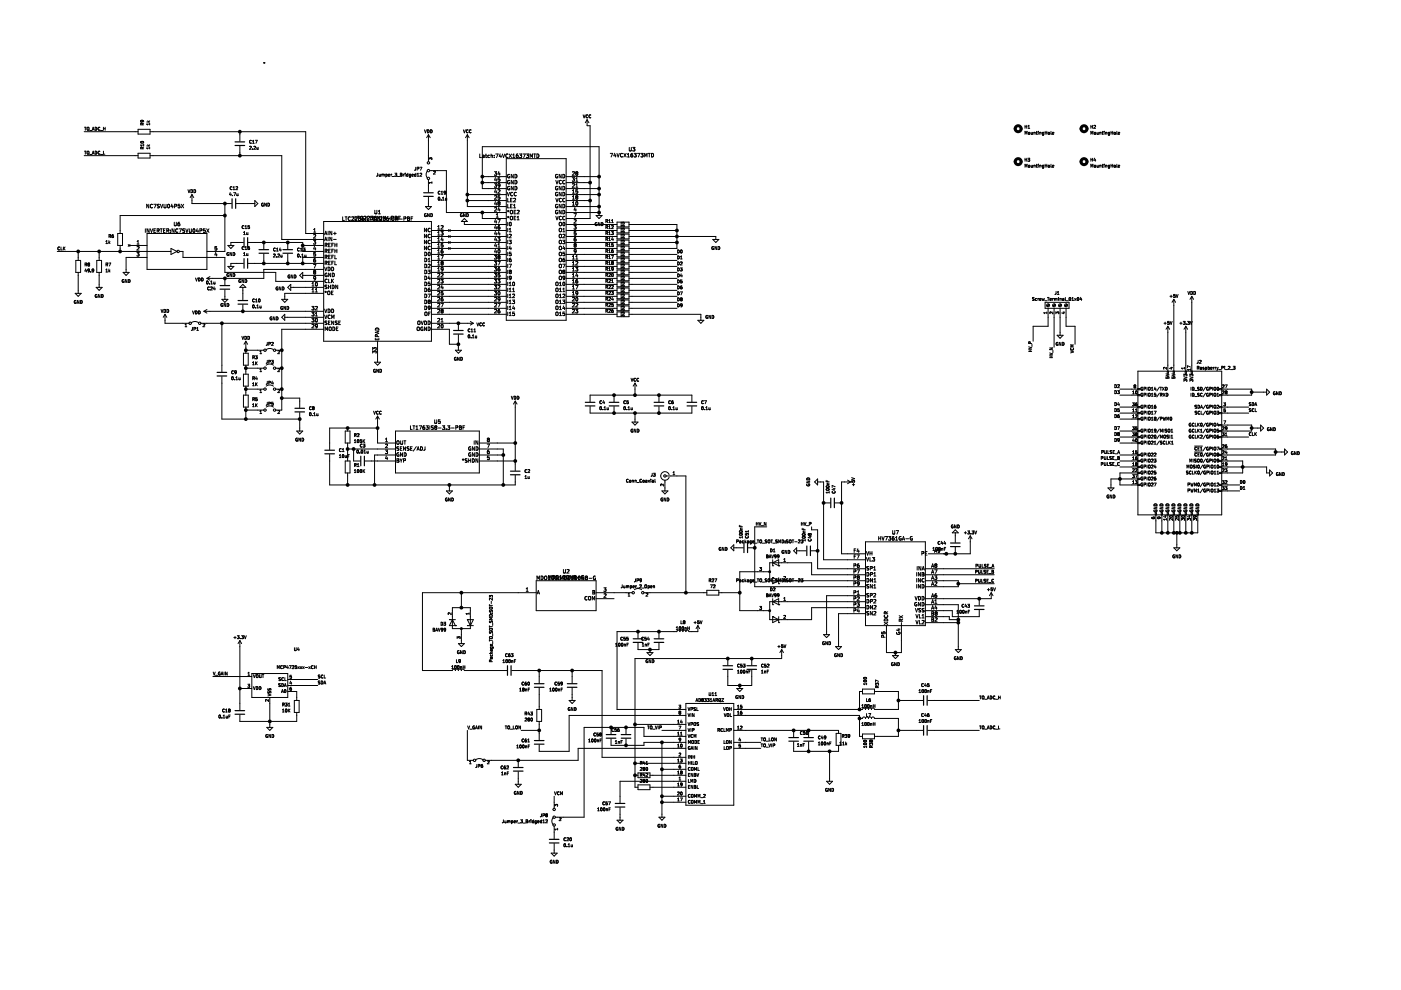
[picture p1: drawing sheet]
<svg xmlns="http://www.w3.org/2000/svg" width="297mm" height="210mm" viewBox="0 0 297 210" stroke-linecap="round" stroke-linejoin="round" font-family="sans-serif">
<path d="M.1 0h297v209.9h-297z" fill-rule="evenodd" fill="#fff" stroke="#fff" stroke-width=".35"/>
<g fill="none" stroke="#000" stroke-width=".21">
<path d="M55.9 13.3h.1M17.9 27.9h11.4M17.9 33h11.4M17.9 27h.4M17.9 32.1h.4M18.1 27v.6M18.1 32.1v.6M18.5 27.1h.3v.5l-.3-.1zM19 27.7h.5M19 32.8h.5M19.5 27.6l.3-.6 .2 .6M19.5 32.7l.3-.6 .2 .6"/>
<path d="M19.6 27.4h.3M19.6 32.5h.3M20.2 27a.32 .32 0 0 1 .3 .3 .32 .32 0 0 1-.3 .3zM20.2 32.1a.32 .32 0 0 1 .3 .3 .32 .32 0 0 1-.3 .3zM21.1 27a.3 .3 0 0 0-.3 .3 .3 .3 0 0 0 .3 .3M21.1 27h.1M21.2 27.6h-.1M21.2 32.1a.29 .29 0 0 0-.4 .3 .29 .29 0 0 0 .3 .3M21.2 32.6l-.1 .1M21.3 27.7h.5M21.3 32.8h.5M21.9 27v.6"/>
<path d="M21.9 32.1v.6h.3M21.9 27.3h.4M22.3 27v.6M29.3 32.5h2.5v1h-2.5zM29.3 27.4h2.5v1h-2.5zM30.1 25.5l.1 .3h-.3v-.3l.5 .1M30.1 31.2h-.2l-.1 .3h.7M30.1 31.2h.1M30.1 31.2l.1 .3M30.2 26.5l-.1-.3-.2-.1-.1 .4h.7M30.4 30a.3 .3 0 0 0-.4-.1 .3 .3 0 0 0-.1 .3l.5 .1M30.4 25.6h.1"/>
<path d="M30.4 30v.1M30.4 25.6l.1 .2M30.4 30.1v.1M30.4 30.2v.1M30.5 30.8h-.7l.2 .1M30.5 26.1l-.3 .2M30.5 30.6v.3M30.5 31.2l-.3 .2M31.1 25.9h.6M31.1 30.9h.6M31.3 25.6l.2 .3M31.3 30.7l.2 .2"/>
<path d="M31.7 31.4h-.6l.2 .2M31.7 26.3h-.6l.2 .2M31.7 26.1v.4M31.7 31.2v.4M31.7 25.6l-.2 .2M31.7 30.7l-.2 .2M31.8 33h27.9v17.8h8.9M31.8 27.9h33v21.6h3.8M49.2 39.6a.28 .28 0 0 0-.4 .3 .28 .28 0 0 0 .4 .3M49.4 39.8l.2-.2v.6M50 39.6h.3l.1 .2-.4 .4h.4M50.9 27.9v2.1"/>
<path d="M50.9 31v2M52.9 31.1l.3-.1 .1 .2-.4 .4h.4M53.3 29.8a.28 .28 0 0 0-.4 .3 .28 .28 0 0 0 .4 .2M53.5 31.6h.1M53.5 29.9l.2-.2v.7M53.5 30.4h.4M53.8 31.1l.3-.1 .1 .2-.4 .4h.4M54.1 29.7h.4l-.2 .7M54.5 31.2v.4h.2M54.7 31.2v.4M80.1 36.7l-.1 .6-.2 .1M80.4 36.9v.4h.2"/>
<path d="M80.6 36.9v.5M81 36.9v.5M81 37h.2M81.2 37h.3v.4M81.2 37v.4M81.8 37.3h.2M82.1 37.3h-.1M82.1 37.3v-.3h-.3v.6M82.3 37.2l.3-.1v-.1h-.3l.1 .3h.2M82.9 36.9v.5M83.1 36.9l-.2 .2M83.2 37.4h.4"/>
<path d="M83.7 36.7h.4l-.2 .3h.2v.3h-.3M83.7 37.3h.1M84.2 37.4h.5M84.9 36.7l.3 .1-.1 .6h-.2zM84.9 37h.2M85.5 36.9v.5M85.7 36.9l-.2 .2M85.9 36.7v.1M85.9 36.7h.1M85.9 36.9v.5M86.5 37l-.3 .1v.2h.3M86.5 36.7v.7"/>
<path d="M87.1 37.3h-.3v-.3l.3-.1v.6h-.3M87.3 37.2l.3-.1v-.1h-.3l.1 .3h.2M88.1 35.5v.5l-.2 .1M88.2 37l-.3 .1v.2h.3M88.2 36.7v.7M88.4 35.8h.3l.1-.3h-.4v.6M88.4 36.9l.2-.2v.7M88.4 37.4h.4M89 35.5h.4l-.2 .6M89 36.8l.3-.1 .1 .2-.4 .5h.4M90 27.5l.2 .7 .2-.7M90.6 36.3a1.13 1.13 0 0 0 0 1.4"/>
<path d="M90.6 27.5a.32 .32 0 0 1 .4 .3 .32 .32 0 0 1-.4 .4zM90.8 28.6v5.7M90.8 38.1v2.6M90.8 28.6l-.3 .6M90.8 28.6l.4 .6M91.1 36.2h3.5v8.9h12.7M91.2 33.5v.2l-.3-.2v.3M91.2 33.5h.1M91.2 33.5h.3v.3M91.3 27.5a.32 .32 0 0 1 .3 .3 .32 .32 0 0 1-.3 .4zM91.6 38.7h-.7l.2 .2M91.6 38.5v.4"/>
<path d="M91.9 36.3h.3l.1 .2-.4 .4h.4M98.2 27.5l.3 .7 .2-.7M99.1 28.6v15.2h8.2M99.1 28.6l-.4 .6M99.1 28.6l.4 .6M99.2 27.6a.29 .29 0 0 0-.4 .2 .29 .29 0 0 0 .4 .3M99.2 27.6h.1M99.8 27.6a.29 .29 0 0 0-.3 .2 .29 .29 0 0 0 .4 .3M99.8 27.6h.1M101.7 32.6v.8h.4M102.3 38.7h5M102.3 37.4h5"/>
<path d="M102.3 32.9l.4 .1v.4h-.3l-.1-.2 .4-.1M102.9 32.9h.3M103 32.6v.7l.2 .1M103.8 32.9l-.4 .1 .1 .4h.3M104.1 33l.3-.1v.5M104.1 32.6v.8M104.8 33.4h.1M104.8 32.9v.1M104.8 36.4h.5l-.3 .3 .3 .1v.3h-.4M104.8 38.9h.5l-.3 .3 .3 .1v.3l-.4 .1M104.8 37.1h.1M104.8 39.6l.1 .1"/>
<path d="M105 37.6l-.1 .6h.4M105.1 32.6h.5l-.3 .8M105.2 37.9v.5M105.6 38.4h.3M105.8 36.4l-.2 .5h.4M105.9 36.7v.5M106 37.7h-.4v.3h.3l.1 .4M106 38.4h-.1M106 39.3l-.4 .1v-.4l.3-.1 .1 .2v.4l-.4 .2M106 32.6l-.1 .6h.4M106.2 32.9v.5M106.5 32.6l.3 .8 .2-.8"/>
<path d="M107.3 40h-5v-8.9h24.7v14.6M107.3 33.6h12.7v34.3h-12.7zM107.7 32.7a.34 .34 0 0 0-.5 .3 .34 .34 0 0 0 .5 .3M108 32.6l.5 .8M108 38.3a.34 .34 0 0 0-.4 .3 .34 .34 0 0 0 .5 .3v-.2h-.2M108 37a.34 .34 0 0 0-.4 .4 .34 .34 0 0 0 .5 .2v-.2h-.2M108 39.5a.34 .34 0 0 0-.4 .4 .34 .34 0 0 0 .5 .3v-.3h-.2M108.5 32.6l-.5 .8M108.7 32.9l.2-.3v.8M108.7 33.4h.5M108.8 37v.7l-.4-.7v.7M108.8 38.2v.8l-.4-.8v.8"/>
<path d="M108.8 39.5v.8l-.4-.8v.8M109.2 37a.38 .38 0 0 1 .4 .3 .38 .38 0 0 1-.4 .4zM109.2 39.5a.38 .38 0 0 1 .4 .4 .38 .38 0 0 1-.4 .4zM109.2 38.2a.38 .38 0 0 1 .4 .4 .38 .38 0 0 1-.4 .4zM109.8 32.6l-.3 .2-.1 .5 .2 .1 .2-.1v-.3l-.4 .1M110.1 32.6h.5l-.2 .3 .2 .1v.3h-.5M110.9 32.6h.5l-.4 .8M111.6 32.6h.5l-.3 .3 .2 .1v.3h-.4M112.4 33.4v-.8l.2 .6 .3-.6v.8M113.1 32.6h.5M113.4 32.6v.8M113.8 32.6a.38 .38 0 0 1 .5 .4 .38 .38 0 0 1-.5 .4z"/>
<path d="M117.8 38.2l.3 .8 .2-.8M118.2 37a.34 .34 0 0 0-.4 .4 .34 .34 0 0 0 .4 .2v-.2h-.1M118.2 39.5a.34 .34 0 0 0-.4 .4 .34 .34 0 0 0 .4 .3v-.3h-.1M119 37v.7l-.4-.7v.7M119 39.5v.8l-.4-.8v.8M119 38.3a.33 .33 0 0 0-.5 .3 .33 .33 0 0 0 .5 .3M119.3 39.5a.38 .38 0 0 1 .5 .4 .38 .38 0 0 1-.5 .4zM119.3 37a.38 .38 0 0 1 .5 .3 .38 .38 0 0 1-.5 .4zM119.8 38.3a.33 .33 0 0 0-.5 .3 .33 .33 0 0 0 .5 .3M120 40h7M120 38.7h5.1M120 37.4h7"/>
<path d="M121.3 37.7h.5l-.3 .3h.3v.4h-.5M121.4 39l.3-.1 .1 .3-.5 .5h.5M121.4 36.4h.3l.1 .2-.5 .6h.5M121.4 36.4v.1M122.1 36.5l.1-.1 .3 .1M122.1 36.5v.1M122.1 37.9l.2-.2v.7M122.1 39.2l.2-.3v.8M122.1 39.7h.4M122.1 36.6l.1 .1M122.1 38.4h.4M122.2 36.7l-.1 .2 .1 .3 .3-.2-.1-.3"/>
<path d="M122.2 36.7h.2M122.5 36.6l-.1 .1M122.5 36.5v.1M123.6 24.4l.2 .6 .3-.6M124.5 25.4v1.3h.6v19.6h-5.1M124.5 25.4l-.4 .6M124.5 25.4l.4 .6M124.6 24.4a.28 .28 0 0 0-.4 .3 .28 .28 0 0 0 .4 .2M125.3 24.4a.28 .28 0 0 0-.4 .3 .28 .28 0 0 0 .4 .2M129.4 32.5h.5l-.3 .8M130.3 32.5l-.1 .5h.4M130.5 32.8v.5"/>
<path d="M130.8 32.5l.3 .8 .2-.8M132 32.6a.35 .35 0 0 0-.5 .3 .35 .35 0 0 0 .5 .3M132 33.2h.1M132.3 32.5l.5 .8M132.8 32.5l-.5 .8M133 32.7l.2-.2v.8M133 33.3h.5M133.4 31.3l.1 .6M133.5 31.9v.1M133.9 31.3v.6l-.4 .1M134.1 32.5l-.3 .2-.1 .4 .2 .2 .2-.1v-.4l-.4 .2M134.1 31.3h.5l-.2 .2 .2 .1v.3l-.4 .1"/>
<path d="M134.1 31.9l.1 .1M134.4 33.2h.4M134.4 32.5h.5l-.3 .3h.2M134.8 32.8l.1 .1M134.9 33.2h-.1M134.9 32.9v.3M135.2 32.5h.5l-.4 .8M135.9 32.5h.5l-.3 .3 .2 .1v.3h-.4M135.9 33.2h.1M136.7 33.3v-.8l.2 .6 .3-.6v.8M137.4 32.5h.5M137.7 32.5v.8"/>
<path d="M138.1 32.5a.38 .38 0 0 1 .5 .4 .38 .38 0 0 1-.5 .4zM217.3 26.6v.6M217.3 28.5v-.7l.2 .5 .2-.5v.7M217.3 33.6v.6M217.3 35.5v-.7l.2 .5 .2-.5v.7M217.3 26.9h.4M217.3 33.9h.4M217.7 26.6v.6M217.7 33.6v.6M217.9 33.6h.4l-.2 .2 .2 .1v.2M217.9 34.1l.1 .1M218 27.2h.3"/>
<path d="M218 26.8l.1-.2v.6M218 34.2h.3M218.1 35.1v.3M218.1 35.4h.1M218.1 28.1l.3 .1-.2 .3-.2-.1zM218.1 35.1l.3 .1-.1 .2h-.2M218.1 28.1h.1M218.1 35.1h.1M218.3 34.1v.1M218.6 28.1l.1 .3h.2M218.6 35l.1 .4h.2M218.9 28.1v.4"/>
<path d="M218.9 35v.5M219.2 28.1h.2l.1 .4M219.2 28.1v.4M219.2 35v.5M219.2 35.1h.2l.1 .4M219.7 28.1h.2M219.7 35h.2M219.8 34.8v.6l.1 .1M219.8 27.8v.6l.1 .1M220.1 27.9h.1M220.1 34.8l.1 .1M220.1 28.1v.4"/>
<path d="M220.1 35v.5M220.2 27.9h-.1M220.4 28.1v.4M220.4 35v.5M220.5 28.1h.2v.4M220.5 28.1h-.1M220.5 35.1h.2v.4M220.5 35.1h-.1M221 28.1v.3h.3M221 35.1v.3M221 35.6h.2M221 35.4h.1"/>
<path d="M221 28.1h.3M221 28.1h.1M221 35.1h.3M221 35.4h.3M221 35.1h.1M221.3 35.6h-.1M221.3 28.1v.5l-.3 .1M221.3 35v.6M221.6 27.8v.7M221.6 34.8v.7M221.6 28.1h.4M221.6 35.1h.4"/>
<path d="M222 27.8v.7M222 34.8v.7M222.3 28.1h.2v.3h-.2zM222.5 35.1l-.3 .1 .1 .2h.2M222.5 28.1h.1M222.5 35.1h.1M222.5 35.1v.3M222.5 35.4h.1M222.8 27.8l.1 .7M222.8 34.8l.1 .7M223.1 35.2h.3v-.1h-.3l.1 .3h.2M223.1 28.3l.3-.1v-.1h-.3l.1 .3h.2"/>
<path d="M231.3 26.9h.4M231.3 33.9h.4M231.3 26.6v.6M231.3 28.5v-.7l.2 .5 .2-.5v.7M231.3 33.6v.6M231.3 35.5v-.7l.2 .5 .2-.5v.7M231.7 26.6v.6M231.7 33.6v.6M232 26.6h.2l.1 .2-.4 .4h.4M232 26.6h-.1M232 28.1h.3v.3h-.3zM232.1 33.5l-.2 .5h.4"/>
<path d="M232.2 33.8v.4M232.3 35.1l-.3 .1v.2h.3M232.3 28.1h.1M232.3 35.1h.1M232.3 35.1v.3M232.3 35.4h.1M232.6 28.1v.3h.2M232.6 35v.4h.2M232.9 28.1v.4M232.9 35v.5M232.9 28.4h-.1M232.9 35.4h-.1"/>
<path d="M233.2 28.1v.4M233.2 35v.5M233.2 28.1h.2v.4M233.2 35.1h.2v.4M233.2 28.1h.1M233.2 35.1h.1M233.6 28.1h.3M233.6 35h.3M233.7 34.8v.6l.2 .1M233.7 27.8v.6l.2 .1M234.1 27.9h.1M234.1 28.1v.4"/>
<path d="M234.1 34.9h.1M234.1 35v.5M234.4 28.1h.2l.1 .4M234.4 35.1h.2l.1 .4M234.4 28.1v.4M234.4 35v.5M235.2 35.1l-.3 .1 .1 .2h.2M235.2 28.1l-.3 .1 .1 .2h.2M235.2 28.1v.5l-.2 .1M235.2 35v.5l-.2 .1M235.6 27.8v.7M235.6 34.8v.7"/>
<path d="M235.6 28.1h.3M235.6 35.1h.3M235.9 27.8v.7M235.9 34.8v.7M236.2 28.1h.3v.3h-.3zM236.2 35.1h.3v.3h-.3zM236.8 34.8l.1 .7M236.8 27.8l.1 .7M237.1 28.3l.3-.1v-.1h-.3v.3h.3M237.1 35.2h.3v-.1h-.3v.3h.3M12.1 53.3h24.2M12.7 52.4a.28 .28 0 0 0-.4 .3 .28 .28 0 0 0 .4 .2"/>
<path d="M12.9 52.4v.6h.3M13.4 52.4v.6M13.5 52.6l.3 .4M13.8 52.4l-.4 .3M16.1 55.2h1v2.6h-1zM16.6 53.3v1.9M16.6 57.8v4.4M18 56.1h.3l.1-.3h-.4v.6M18.2 57l-.2 .5h.4M18.2 56.1l.2 .3M18.3 57.2v.5M18.6 57.1l.1 .3 .3-.1"/>
<path d="M18.7 57.1h.2M18.7 57.1h-.1M18.8 56l-.2 .2 .2 .2 .2-.1-.1-.3M18.8 56l-.2-.1 .2-.1 .2 .1-.1 .1M18.8 56h.1M18.9 57.6l-.2 .1M18.9 57.6h.1M18.9 57.1h.1M18.9 57.1v.5M19.2 57.6h.1M19.5 57.1l.1 .3 .3-.1M19.6 57.1l.3 .1-.1 .4"/>
<path d="M19.6 57.1h-.1M19.8 57.6l-.2 .1M19.8 57.6h.1M20.5 55.2h1v2.6h-1zM21 53.3v1.9M21 57.8v3.1M22.4 57.7h.4M22.4 51.2l.2-.2v.6M22.4 57.2l.2-.2v.7M22.4 51.6h.4M22.6 56.1l.2 .3M22.8 55.8h-.3v.6"/>
<path d="M22.8 55.8h.1M22.8 55.8v.3h-.3M23.1 55.8h.4l-.3 .6M23.1 51v.6M23.1 57v.7M23.1 57.4l.2 .3M23.1 51.4l.2 .2M23.3 50.1l.2 .3M23.3 57.2l-.2 .3M23.3 51.2l-.2 .3M23.4 50l-.3 .1M23.4 50v-.2l-.3-.1v.7"/>
<path d="M23.4 50h.1M24 49.7l-.3 .2v.4h.4l-.1-.3-.3 .1M25 49.5h1v2.5h-1zM25.5 52v1.3M26.1 57.8h1.3l-.7 .6zM26.3 59.3a.29 .29 0 0 0-.4 .3 .29 .29 0 0 0 .4 .2l-.1-.2M26.9 59.3v.6l-.3-.6v.6M27.2 51.9l.4 .3M27.2 59.3a.32 .32 0 0 1 .4 .3 .32 .32 0 0 1-.4 .3zM27.4 52h3.8M27.6 51.9l-.4 .3M29 53.5h.5l-.3 .3 .3 .1v.3h-.5"/>
<path d="M29.1 52.3h.2l.2 .2-.5 .5h.5M29.1 51.8h.4M29.1 51.2l.2-.2v.8M30.8 48.5v.8M31.2 49.5h12.7v7.6h-12.7zM31.2 54.6h-4.5v3.2M31.5 43.3v.8l-.4-.8v.8M31.6 48.5v.8l-.4-.8v.8M31.9 48.5l.2 .8 .3-.8M32.3 43.4a.34 .34 0 0 0-.4 .3 .34 .34 0 0 0 .4 .3M32.6 43.3h.5l-.3 .8M32.6 48.9h.3"/>
<path d="M33 48.5h-.4v.8h.4M33.3 48.9h.4v-.3l-.4-.1v.8M33.5 48.9l.3 .4M33.8 43.3l-.4 .1v.2l.4 .3-.4 .1M34 48.5h.4M34 43.3l.3 .8 .2-.8M34.2 48.5v.8M34.7 48.9h.2M34.8 43.3v.6l.1 .2 .3-.2v-.6M35 48.5h-.3v.8h.3M35.3 48.9h.4v-.3l-.4-.1v.8M35.5 48.9l.3 .4"/>
<path d="M35.6 43.4l.1-.1a.35 .35 0 0 1 .3 .4 .35 .35 0 0 1-.4 .3zM35.6 43.3v.1M36.1 48.8h.1M36.1 49.2v.1M36.3 52.7l1.2 .6-1.2 .6zM36.4 43.3l-.1 .5h.4M36.6 43.6v.5M36.9 48.5v.8l-.4-.8v.8M36.9 47.1v.6l.2 .2 .3-.2v-.6M37 43.7h.4v-.3l-.4-.1v.8M37.5 53.3l.3-.2 .2 .2M37.5 53.3l.3 .3 .2-.3"/>
<path d="M37.7 48.6a.34 .34 0 0 0-.5 .3 .34 .34 0 0 0 .5 .3M38 48.5h.5l-.4 .8M38 53.3h.1M38 53.3h.8v1.3h8.9v3.2h10.8v1.9h10.1M38.1 47.1l-.4 .2v.4l.2 .2 .2-.1v-.4l-.4 .2M38.1 43.3h-.3l-.1 .4 .4-.1v.4h-.4M38.4 43.3l.5 .8M38.9 43.3l-.5 .8M39.2 48.6h-.4v.2l.4 .3-.5 .1M39.4 48.5l.2 .8 .3-.8M39.9 40.2l.2 .7 .2-.7M40.1 48.5v.6l.2 .2 .3-.2v-.6"/>
<path d="M40.5 40.2a.32 .32 0 0 1 .4 .3 .32 .32 0 0 1-.4 .4zM40.7 41.3v1.9h8.4M40.7 41.3l-.4 .6M40.7 41.3l.4 .6M41 48.6l.1-.1a.35 .35 0 0 1 .3 .4 .35 .35 0 0 1-.4 .3zM41.1 40.2a.32 .32 0 0 1 .4 .3 .32 .32 0 0 1-.4 .4zM41.4 58.9l.3 .7 .2-.7M41.8 48.5l-.2 .5h.5M42 48.8v.5M42.1 58.9a.32 .32 0 0 1 .3 .4 .32 .32 0 0 1-.3 .3zM42.4 48.9h.3l.1-.3-.4-.1v.8M42.7 58.9a.32 .32 0 0 1 .4 .4 .32 .32 0 0 1-.4 .3z"/>
<path d="M43.5 48.5h-.4v.4l.4-.1v.4h-.4M43.8 48.5l.5 .8M43.8 59.6h.1a.29 .29 0 0 1 .3 .3 .29 .29 0 0 1-.4 .2zM43.9 59l.6 .4M44.3 48.5l-.5 .8M44.5 58.6l-.6 .4M44.7 59.8l.2-.2v.6M45.3 59.8v.4h.3M45.6 59.8v.4M45.7 53.5l-.1 .5h.4M45.9 53.8v.5M46 52.3h-.4v.3h.3l.1 .4h-.4"/>
<path d="M47.7 43.2v10.1h-3.8M47.7 59v1.4M47.7 45.7h-22.2v3.8M48.3 52h1.3l-.7 .7zM48.3 56.5h1.3l-.7 .6zM48.5 58a.29 .29 0 0 0-.4 .3 .29 .29 0 0 0 .4 .3l-.1-.2M48.5 53.6a.29 .29 0 0 0-.4 .3 .29 .29 0 0 0 .4 .2l-.1-.2M48.8 40.8l-.1 .5h.4M49 41.1v.4M49.1 53.5v.7l-.3-.7v.7M49.1 58v.6l-.3-.6v.6M49.3 41.4v.1"/>
<path d="M49.4 40.2h.4M49.4 58a.32 .32 0 0 1 .4 .3 .32 .32 0 0 1-.4 .3zM49.4 53.5a.32 .32 0 0 1 .4 .4 .32 .32 0 0 1-.4 .3zM49.5 40.9h.5l-.3 .6M50.1 43.2h3.9M50.2 41.1v.4h.2M50.5 41.1v.4M50.5 41.4l-.1 .1M51 59.3a.29 .29 0 0 0-.4 .3 .29 .29 0 0 0 .4 .2l-.1-.2M51.6 51.4h-2.7v.6M51.6 55.9h-2.7v.6M51.7 49.3l.1-.2v.6"/>
<path d="M51.7 54.2h.3M51.7 53.7l.1-.2v.7M51.7 49.7h.3M51.7 59.3v.6l-.4-.6v.6M51.7 52.3a.28 .28 0 0 0-.4 .3 .28 .28 0 0 0 .4 .3M51.7 47.9a.28 .28 0 0 0-.4 .3 .28 .28 0 0 0 .4 .2M52 52.9h.3M52 48l.1-.2v.7M52 52.5l.1-.2v.6M52 48.5h.3M52 59.3a.32 .32 0 0 1 .3 .3 .32 .32 0 0 1-.3 .3zM52.3 49.3v.4h.3"/>
<path d="M52.3 53.8v.4l.3-.1M52.6 49.3v.4M52.6 53.8v.4M52.6 48.1h.3v.2l-.3 .1M52.6 48.1h.1M52.6 51.4h11.6v1.9h4.4M52.6 55.9h16M52.9 52.3l-.3 .1v.4l.3 .1v-.4l-.3 .1M52.9 47.8h-.3v.3M54 42.5l.7 .7-.7 .6zM55.8 43.1a.29 .29 0 0 0-.4 .3 .29 .29 0 0 0 .4 .2l-.1-.2M55.9 51.4v1.4"/>
<path d="M55.9 53.8v2.1M56.5 43.1v.6l-.4-.6v.6M56.8 43.1a.32 .32 0 0 1 .3 .3 .32 .32 0 0 1-.3 .3zM58.3 53.9h-.3M58.3 53.9h.1M58.3 53.9v.2l-.3 .4h.4M58.4 52.6a.29 .29 0 0 0-.4 .3 .29 .29 0 0 0 .4 .3M58.4 52.6v.1M58.6 54.4v.1M58.6 53.2h.4M58.6 52.8l.2-.2v.6M59.2 53.9h-.3"/>
<path d="M59.2 53.9h.1M59.2 53.9v.2l-.3 .4h.4M59.4 52.6l-.2 .4h.4M59.5 54.1l.1 .4h.2M59.5 52.8v.4M59.8 54.1v.4M59.8 54.4v.1M61 51.4v1.4M61 53.8v2.1M61.3 58.7l.2 .2M61.4 58.3a.3 .3 0 0 0-.3 .3 .3 .3 0 0 0 .3 .3M61.5 58.9h-.1"/>
<path d="M62.1 58.3v.6l-.4-.6v.6M62.4 58.3a.32 .32 0 0 1 .4 .3 .32 .32 0 0 1-.4 .3zM63.1 53.9h.1a.29 .29 0 0 1 .2 .3 .29 .29 0 0 1-.3 .2zM63.4 52.6a.29 .29 0 0 0-.3 .3 .29 .29 0 0 0 .4 .3M63.4 52.6l.1 .1M63.5 58.4l.7-.6v1.2zM63.7 54.5h.1M63.7 53.2h.4M63.7 52.8l.2-.2v.6M64 54.5h.3M64 54l.2-.1v.6M64.2 52h4.4"/>
<path d="M64.2 58.4h4.4M64.3 52.6h.4l-.2 .2 .1 .1v.3h-.3M64.6 54.1v.4h.3M64.9 54.1v.4M64.9 54.4v.1M66.5 51h.4l-.2 .3 .2 .1v.3h-.4M66.5 56.1h.5l-.4 .7M66.5 57.5l.1-.1 .3 .1M66.5 49.8l.3-.1 .1 .2-.4 .6h.4M66.5 57.5l.1 .2M66.5 49.2h.4M66.5 48.7l.2-.2v.7"/>
<path d="M66.5 57.5h.1M66.6 54.9l-.1 .5 .1 .2 .3-.1v-.4l-.4 .1M66.6 57.7l-.1 .1 .1 .3 .3-.1-.1-.3M66.6 54.8v.1M66.6 57.7h.2M66.7 52.2l-.2 .6h.5M66.9 52.5v.5M66.9 54.8h-.3M66.9 53.5h-.4v.4h.4v.3h-.4M66.9 58.9l-.3 .1-.1-.3 .3-.1 .1 .2v.4l-.3 .2M66.9 57.5l-.1 .2M66.9 60v.6"/>
<path d="M66.9 57.5h.1M67 59.9h.2M67 59.9l-.1 .1M67.2 59.9v.1M67.2 60v.6M68.6 57.1h-12.7v1.9h-12M68.6 54.6h-4.4v1.3M68.6 47h22.9v25.4h-22.9zM68.8 49.8l.3-.8 .2 .8M68.8 51l.3-.7 .2 .7M68.8 56.6l.3 .8 .2-.8M68.9 49.6h.4"/>
<path d="M68.9 50.8h.4M68.9 55.8l.4-.1v-.3h-.4v.7M68.9 53.2h.4v-.3l-.4-.1v.8M68.9 54.5h.4v-.3l-.4-.1v.8M68.9 52l.4-.1v-.3h-.4v.7M69.1 52l.3 .3M69.1 53.2l.3 .4M69.1 54.5l.3 .4M69.1 55.8l.3 .3M69.3 58a.34 .34 0 0 0-.4 .3 .34 .34 0 0 0 .5 .3v-.3h-.2M69.4 59.3a.33 .33 0 0 0-.5 .3 .33 .33 0 0 0 .5 .3M69.6 56.6a.38 .38 0 0 1 .4 .4 .38 .38 0 0 1-.4 .4z"/>
<path d="M69.6 49v.8M69.6 50.3v.7M69.7 53.2h.2M69.7 54.5h.2M69.7 55.7h.2M69.7 51.9h.2M69.7 59.2v.7h.3M70 52.8h-.3v.8h.3M70 51.6h-.3v.7h.3M70 54.1h-.3v.8h.3M70 55.4h-.3v.7h.3M70.1 57.9v.8l-.4-.8v.8"/>
<path d="M70.3 59.2v.7M70.3 56.6a.38 .38 0 0 1 .5 .4 .38 .38 0 0 1-.5 .4zM70.4 49v.8l-.5-.8v.8M70.4 50.3v.7l-.5-.7v.7M70.4 53.2h.2M70.4 54.5h.2M70.4 55.7h.2M70.4 51.9h.2M70.4 59.5l.3 .4M70.5 57.9a.38 .38 0 0 1 .4 .4 .38 .38 0 0 1-.4 .4zM70.7 50.8h.6M70.7 52.8h-.3v.8"/>
<path d="M70.7 49.5h.6M70.7 51.6h-.3v.7M70.7 54.1h-.3v.8M70.7 55.4h-.3v.7M70.7 59.2l-.4 .4M71 53.2h.4M71 49.2v.6M71 51.6v.7M71 52.8v.8M71 54.1v.8h.4M71 55.4v.7h.4M71 51.9h.4"/>
<path d="M71.4 51.6v.7M71.4 52.8v.8M72.7 46v.7h.3M73.2 46h.4M73.4 46v.7M74.3 46a.34 .34 0 0 0-.5 .4 .34 .34 0 0 0 .5 .3M74.6 46h.3l.1 .2-.5 .5h.5M75.3 45.8v.8h.3M75.3 46h.3l.1 .2-.4 .5h.4M75.8 45.8h.4M76 46h.5l-.3 .3 .5 .3M76 45.8v.8"/>
<path d="M76.8 46.3l-.1 .1M76.8 46.3h.3M76.8 46.3h.1M76.9 45.9a.4 .4 0 0 0-.5 .2 .4 .4 0 0 0 .1 .5l-.2 .1h-.3M76.9 46.5l-.2 .1M77.1 46l-.3 .2-.1 .4M77.1 46.3h.1M77.1 46.3v.4l-.4-.1M77.2 45.9l.3-.1 .1 .3-.5 .5h.5M77.5 46.7h.1M77.5 46.3h.1M77.9 46v.7h.3"/>
<path d="M78.3 45.9h-.4M78.3 45.9h.1M78.3 45.9v.3l-.4 .4h.4M78.4 46h.4M78.6 46v.7M78.6 45.8h.5l-.3 .3 .2 .1v.3h-.4M79.5 44.6v.6l.1 .1 .3-.1v-.6M79.5 46a.34 .34 0 0 0-.5 .4 .34 .34 0 0 0 .5 .3M79.7 45.8l-.3 .2v.5l.1 .1 .3-.1-.1-.3-.3 .1M79.8 46h.3l.1 .2-.4 .5h.4M80.1 45.8v.8M80.2 44.8l.2-.2v.7"/>
<path d="M80.2 45.3h.5M80.5 45.8v.7l.1 .1 .3-.1v-.7M80.5 46h.3l.2 .1M81 46.2l-.5 .5h.5M81.2 46h.5l-.3 .3h.2M81.3 45.8v.8M81.3 46.2h.4M81.6 46.3h.1M81.6 46.3v.4h-.4M81.7 45.8v.8M82.1 46.3h.6M82.3 46l-.3 .2v.4l.1 .1h.3l-.1-.4-.3 .1"/>
<path d="M82.7 46v.7M83 46.2h.4v-.3l-.4-.1v.8M83.1 46v.6l.1 .1 .3-.1v-.6M83.8 46.2h.2M83.9 46.3h.4M83.9 46v.7M84 46.2l.1-.3-.3-.1v.8h.3l.1-.3M84 46.2h.1M84.1 46.2l.1 .1M84.3 46v.7M84.5 46.2h.3M84.7 46.4h.6"/>
<path d="M84.9 45.8h-.4v.8M85.6 46.4l.4-.1v-.3h-.4v.7M86.4 46.3h.2M86.4 46l.4 .1-.2 .2 .2 .3-.1 .1h-.3zM87.2 46.3h.2M87.5 46h-.3v.7M90.1 53.5a.38 .38 0 0 1 .4 .3 .38 .38 0 0 1-.4 .4zM90.1 54.7a.38 .38 0 0 1 .4 .4 .38 .38 0 0 1-.4 .4zM90.1 56a.38 .38 0 0 1 .4 .4 .38 .38 0 0 1-.4 .4zM90.1 57.3a.38 .38 0 0 1 .4 .4 .38 .38 0 0 1-.4 .3zM90.1 58.6a.38 .38 0 0 1 .4 .3 .38 .38 0 0 1-.4 .4zM90.1 59.8a.38 .38 0 0 1 .4 .4 .38 .38 0 0 1-.4 .4z"/>
<path d="M90.2 43.8h1.3l-.7 .6zM90.4 45.3a.29 .29 0 0 0-.4 .3 .29 .29 0 0 0 .4 .3l-.1-.2M90.4 48.4v.7l-.4-.7v.7M90.4 49.7v.7l-.4-.7v.7M90.4 50.9v.8l-.4-.8v.8M90.4 52.2v.8l-.4-.8v.8M90.7 57.3h.5l-.2 .3h.2v.4h-.5M90.8 56.1l.3-.1 .1 .2-.5 .6h.5M90.8 55l.2-.3v.8M90.8 55.5h.4M90.8 41.8v2M91 58.5l-.2 .6h.4"/>
<path d="M91 45.3v.6l-.3-.6v.6M91.1 53.5h-.1a.36 .36 0 0 0-.2 .4 .36 .36 0 0 0 .3 .3M91.1 53.5h.1M91.1 53.5v.7M91.1 58.8v.5M91.1 54.2h.1M91.2 59.8h-.4v.4M91.2 49.7a.33 .33 0 0 0-.5 .3 .33 .33 0 0 0 .5 .3M91.2 48.5a.33 .33 0 0 0-.5 .3 .33 .33 0 0 0 .5 .3M91.2 51a.33 .33 0 0 0-.5 .3 .33 .33 0 0 0 .5 .3M91.2 52.3a.33 .33 0 0 0-.5 .3 .33 .33 0 0 0 .5 .3M91.3 45.3a.32 .32 0 0 1 .4 .3 .32 .32 0 0 1-.4 .3z"/>
<path d="M91.5 59h15.8M91.5 51.4h15.8M91.5 57.8h15.8M91.5 48.9h15.8M91.5 50.1h15.8M91.5 52.7h15.8M91.5 55.2h15.8M91.5 53.9h15.8M91.5 56.5h15.8M92.8 52.4h.4M92.8 56.2h.4M92.8 57.5h.4"/>
<path d="M92.8 54.9h.4M92.8 53.7h.4M92.8 48.6h.4M92.8 48l.2-.2v.8M92.8 49.3l.2-.2v.7M92.8 50.6l.2-.2v.7M92.8 51.9l.2-.3v.8M92.8 53.1l.2-.2v.8M92.8 54.4l.2-.2v.7M92.8 55.7l.2-.3v.8M92.8 56.9l.2-.2v.8M92.8 49.8h.4"/>
<path d="M92.8 51.1h.4M93 42.4a.3 .3 0 0 1-.1-.4 .3 .3 0 0 1 .3-.2v.6M93 42.4h.1M93 42.4h.2M93.2 58l-.4 .1M93.2 59.3h-.4M93.2 58v.1M93.2 59.3h.1M93.2 58.1v.2l-.4 .4h.4M93.2 59.3v.3l-.4 .4h.4M93.2 42.4h.1M93.3 40.6a.28 .28 0 0 0-.4 .3 .28 .28 0 0 0 .4 .2"/>
<path d="M93.5 59.3h.4l-.2 .2 .2 .1v.3l-.4 .1M93.5 54.2h.5l-.3 .7M93.5 49.1h.4l-.2 .3 .2 .1v.3h-.4M93.5 59.9v.1M93.6 42.4h.1M93.5 58.1l.3-.1 .1 .2-.4 .5h.4M93.5 47.9l.3-.1 .1 .2-.4 .6h.4M93.5 55.6h.1M93.5 55.6l.2-.2 .2 .2M93.5 55.6l.2 .2M93.5 42.4h.1M93.5 40.7l.2-.2v.7"/>
<path d="M93.5 41.2h.4M93.7 55.8l-.2 .1 .2 .3 .2-.1-.1-.3M93.7 55.8h.1M93.7 50.3l-.2 .6h.5M93.8 57.4l-.2 .1M93.8 42l.2-.2v.6M93.8 42.4h.4M93.8 57.4h.1M93.9 52.9l-.3 .2-.1 .4 .2 .2 .2-.1v-.4l-.4 .1M93.9 50.6v.5M93.9 51.6h-.3l-.1 .4h.4v.3h-.4M93.9 57l-.3 .1v-.3l.2-.1 .1 .2-.1 .5"/>
<path d="M93.9 55.6h.1M93.9 55.6l-.1 .2M94.4 41.1l-.2 .1M94.4 41.1h.1M94.4 42l.1 .4h.2M94.5 40.8l-.3 .1v-.3l.3 .1-.1 .4M94.7 42v.4M95.1 51.2l.4 .4M95.1 49.9l.4 .4M95.1 48.7l.4 .4M95.1 52.5l.4 .4M95.5 48.7l-.4 .4"/>
<path d="M95.5 49.9l-.4 .4M95.5 51.2l-.4 .4M95.5 52.5l-.4 .4M98 45.3a.29 .29 0 0 0-.4 .3 .29 .29 0 0 0 .4 .3l-.1-.2M98.5 47v.6h8.8M98.5 46.3l.6 .7h-1.3zM98.6 45.3v.6l-.3-.6v.6M98.9 45.3a.32 .32 0 0 1 .4 .3 .32 .32 0 0 1-.4 .3zM99.1 41.3h8.2M99.1 42.5h8.2M102.3 45.1v1.2h5M104.8 58h.5l-.3 .3h.3v.4h-.4"/>
<path d="M104.8 59.3h.5l-.3 .2 .3 .1v.3l-.4 .1M104.8 55.4h.5l-.3 .3 .3 .1v.3h-.5M104.8 56.7h.5l-.3 .3 .3 .1v.3h-.4M104.8 54.2h.5l-.3 .3h.3v.4h-.5M104.8 59.9l.1 .1M104.8 58.7h.1M104.8 57.4h.1M104.9 41.6l.3-.1 .1 .2-.5 .5h.5M104.9 44.1l.3-.1 .1 .2-.5 .6h.5M105 50.3l-.1 .6h.4M105 52.9l-.1 .5h.4M105 51.6l-.1 .5h.4"/>
<path d="M105 40.2l-.1 .5h.4M105 49.1l-.1 .5h.4M105 47.8l-.1 .5h.4M105 46.5l-.1 .6h.4M105 42.7l-.1 .6h.4M105.2 46h.4M105.2 45.5l.2-.2v.7M105.2 40.5v.5M105.2 43v.5M105.2 46.8v.5M105.2 48.1v.5M105.2 49.4v.4"/>
<path d="M105.2 50.6v.5M105.2 51.9v.5M105.2 53.2v.5M105.5 59.9l.4 .1M105.5 59.3h.5l-.2 .2 .2 .1v.3M105.5 50.4h.5l-.2 .3h.2v.3h-.5M105.5 55.4h.5l-.3 .8M105.5 46.6h.5l-.3 .7M105.6 52.4h.4M105.6 58.7h.3M105.6 40.3l.3-.1 .1 .2-.5 .6h.5M105.6 57.1l.3-.1 .1 .4"/>
<path d="M105.6 51.9l.2-.3v.8M105.6 57.4h.1M105.6 54.2l.1 .3M105.6 57.4h.3M105.6 53l.2-.1a.34 .34 0 0 1 .2 .4 .34 .34 0 0 1-.4 .3zM105.6 54.2h.3M105.6 54.2h.1M105.7 54.5l-.1 .1 .1 .3 .3-.1-.1-.3M105.7 43.1l-.1 .1 .1 .3 .3-.1-.1-.3M105.7 54.5h.2M105.7 43.1h.2M105.7 43.1l-.1-.2 .1-.1 .3 .1-.1 .2"/>
<path d="M105.8 44l-.2 .5h.4M105.8 49.1l-.2 .5h.4M105.9 47.8l-.3 .2v.4l.1 .2 .3-.1-.1-.3-.3 .1M105.9 56.7l-.3 .2v.5M105.9 41.8h.1M105.9 44.3v.5M105.9 49.4v.4M105.9 54.2h.1M106 58h-.4v.3h.3l.1 .4M106 41.5h-.4v.3h.3M106 41.8l-.1 .4h-.3M106 57.4h-.1"/>
<path d="M106 54.2l-.1 .3M106 59.9l-.1 .1M106 58.7h-.1M107.5 40.8l.3 .7 .2-.7M107.6 46h.2M107.6 44.7l.2 .1M107.6 42v.8h.4M107.6 43.3v.8h.4M107.6 47.1v.8M107.6 48.4v.7M107.6 49.7v.7M107.6 50.9v.8"/>
<path d="M107.6 52.2v.8M107.6 53.5v.7M107.6 54.7v.8M107.6 56v.8M107.6 57.3v.7M107.6 58.6v.7M107.6 59.8v.8M107.8 44.6v.2M107.8 45.9v.1M107.8 46l-.2 .2M107.8 46l.1 .2M107.8 44.8l-.2 .1"/>
<path d="M107.8 44.8l.1 .1M107.9 51.6h.4M107.9 56h.5l-.3 .8M107.9 50.9h.5l-.3 .3 .3 .1v.3M107.9 46h-.1M107.9 44.7l-.1 .1M108 48.6l.2-.2v.7M108 54.2h.3M108 49.1h.4M108 55.2l.3-.1 .1 .3M108 55.4v.1M108 47.2l.1-.1a.34 .34 0 0 1 .3 .4 .34 .34 0 0 1-.4 .3z"/>
<path d="M108 55.5h.3M108.1 57.6l-.1 .1 .1 .3 .3-.1-.1-.3M108.1 57.6l-.1-.1 .1-.2 .3 .1-.1 .2M108.1 57.6h.2M108.1 52.2l-.1 .5h.4M108.2 44.7l.2-.1 .2 .1v.6l-.4-.1zM108.2 46l.2-.1 .2 .1v.6l-.4-.1zM108.3 42.4h.2M108.3 43.7h.2M108.3 49.7h-.3M108.3 49.7h.1M108.3 54.7l-.3 .2v.5"/>
<path d="M108.3 52.5v.5M108.4 49.7v.3l-.5 .4h.5M108.4 53.5h-.4v.3h.3l.1 .4M108.4 54.2h-.1M108.4 55.4l-.1 .1M108.4 51.6h-.1M108.4 58.9l-.4 .1v-.4h.3l.1 .1v.4l-.4 .2M108.6 43.3h-.3v.8h.3M108.6 42h-.3v.8h.3M108.7 40.9a.33 .33 0 0 0-.5 .3 .33 .33 0 0 0 .5 .3M108.8 59.9l.1-.1a.34 .34 0 0 1 .2 .4 .34 .34 0 0 1-.3 .3zM108.9 42.1l.3-.1 .1 .3-.4 .5h.4"/>
<path d="M108.9 44.1h.4M108.9 43.5l.2-.2v.8M109 46.2h.3M109 44.9h.3M109.4 44.6h-.4v.7h.4M109.4 45.9h-.4v.7h.4M109.5 40.9a.33 .33 0 0 0-.5 .3 .33 .33 0 0 0 .5 .3M109.6 46.1l.3-.2v.7M109.6 44.7l.3-.1 .2 .2-.5 .5h.5M109.6 46.6h.5M117.8 42l.3 .8 .2-.8M117.8 45.9l.3 .7 .2-.7"/>
<path d="M118.2 43.4a.34 .34 0 0 0-.4 .3 .34 .34 0 0 0 .4 .3v-.3h-.1M118.2 44.6a.34 .34 0 0 0-.4 .4 .34 .34 0 0 0 .4 .3v-.3h-.1M118.2 40.8a.34 .34 0 0 0-.4 .4 .34 .34 0 0 0 .4 .3v-.3h-.1M118.6 47.2l.1-.1 .3 .1-.1 .6h-.3zM118.6 56.1l.1-.1 .3 .1-.1 .6h-.3zM118.6 51l.1-.1 .3 .1-.1 .6h-.3zM118.6 52.3l.1-.1 .3 .1-.1 .6-.3-.1zM118.6 57.4l.1-.1 .3 .1-.1 .6-.3-.1zM118.6 49.8l.1-.1 .3 .1-.1 .6-.3-.1zM118.6 53.6l.1-.1 .3 .1-.1 .6-.3-.1zM118.7 58.6l.3 .1 .1 .4-.2 .2-.3-.1zM119 40.8v.7l-.4-.7v.7"/>
<path d="M119 43.3v.8l-.4-.8v.8M119 44.6v.7l-.4-.7v.7M119 42.1a.33 .33 0 0 0-.5 .3 .33 .33 0 0 0 .5 .3M119 45.9a.33 .33 0 0 0-.5 .3 .33 .33 0 0 0 .5 .3M119.3 56h.5l-.3 .8M119.3 51.6h.1M119.3 50.9h.5l-.3 .3 .2 .1v.3h-.4M119.3 43.3a.38 .38 0 0 1 .5 .4 .38 .38 0 0 1-.5 .4zM119.3 49.7h.3l.2 .2-.5 .5h.5M119.3 40.8a.38 .38 0 0 1 .5 .4 .38 .38 0 0 1-.5 .3zM119.3 44.6a.38 .38 0 0 1 .5 .4 .38 .38 0 0 1-.5 .3zM119.3 48.6l.3-.2v.7"/>
<path d="M119.3 49.1h.5M119.4 59.9l.1-.1a.34 .34 0 0 1 .3 .4 .34 .34 0 0 1-.4 .3zM119.4 47.2l.1-.1a.34 .34 0 0 1 .3 .4 .34 .34 0 0 1-.4 .3zM119.4 47.2h.1M119.5 57.6l-.2-.1 .2-.2 .3 .1-.2 .2M119.5 57.6l-.2 .1 .2 .3 .3-.1-.2-.3M119.5 57.6h.1M119.5 52.2l-.2 .5h.5M119.7 54.7l-.3 .2-.1 .4 .2 .2 .2-.1v-.3l-.4 .1M119.7 52.5v.5M119.7 53.5h-.3l-.1 .3h.4v.4h-.4M119.8 42.1a.33 .33 0 0 0-.5 .3 .33 .33 0 0 0 .5 .3"/>
<path d="M119.8 45.9a.33 .33 0 0 0-.5 .3 .33 .33 0 0 0 .5 .3M119.8 58.9l-.4 .1v-.4h.2l.2 .1-.1 .4-.3 .2M120 59h10.8M120 51.4h10.8M120 57.8h10.8M120 45.1h7M120 47.6h10.8M120 48.9h10.8M120 50.1h10.8M120 52.7h10.8M120 55.2h10.8M120 53.9h10.8"/>
<path d="M120 56.5h10.8M120 41.3h7M120 43.8h7M120 42.5h5.1M121.4 58.7h.4M121.4 56.2h.4M121.4 57.5h.4M121.4 54.9h.4M121.4 40.4l.2-.2v.8M121.4 43l.2-.2v.7M121.4 55.7l.2-.3v.8M121.4 43.5h.4"/>
<path d="M121.4 41.7l.2-.2v.7M121.4 54.4l.2-.2v.7M121.4 56.9l.2-.2v.8M121.4 58.2l.2-.2v.7M121.4 59.5l.2-.2v.7M121.4 41h.4M121.4 42.2h.4M121.7 47.8h.5l-.3 .3 .2 .1v.3h-.4M121.7 45.3h.5l-.3 .7M121.7 46.6h.3l.2 .2-.5 .5h.5M121.9 52l-.2 .1 .2 .3 .3-.2-.2-.2M121.9 52l-.2-.2 .2-.2 .3 .2-.2 .2"/>
<path d="M121.9 52h.1M121.9 44l-.2 .5h.5M122 56.7h.5l-.2 .3 .2 .1v.3h-.4M122 57.4h.1M122.1 55.5l.3-.1 .1 .3-.5 .5h.5M122.1 54.9h.4M122.1 50.4l-.3 .1-.1 .5 .2 .1 .2-.1v-.3l-.4 .1M122.1 44.3v.5M122.1 54.4l.2-.2v.7M122.1 49.1h-.3l-.1 .4 .4-.1v.4h-.4M122.2 53.2l-.4 .1v-.3l.2-.1 .2 .2-.1 .4-.3 .2M122.2 42.8h.1a.34 .34 0 0 1 .2 .3 .34 .34 0 0 1-.3 .3z"/>
<path d="M122.2 41.8l-.1 .1 .1 .3 .3-.1-.1-.3M122.2 41.8l-.1-.1 .1-.2 .3 .1-.1 .2M122.2 41.8h.2M122.3 58l-.2 .5h.4M122.4 59.3l-.3 .1v.5l.1 .1 .3-.1-.1-.3-.3 .1M122.4 58.2v.5M122.5 40.2h-.4v.4l.3-.1 .1 .4h-.4M126.4 45.7h1.2l-.6 .6zM126.5 47.2a.29 .29 0 0 0-.3 .3 .29 .29 0 0 0 .4 .3l-.2-.2M127.2 47.2v.6l-.4-.6v.6M127.5 47.2a.32 .32 0 0 1 .4 .3 .32 .32 0 0 1-.4 .3zM128.5 59.6h.3v-.3h-.3v.6"/>
<path d="M128.5 52l.3-.1v-.2l-.3-.1v.7M128.5 48.2l.3-.1v-.2l-.3-.1v.7M128.5 57.1l.3-.1v-.2l-.3-.1v.7M128.5 49.4h.3v-.2l-.3-.1v.6M128.5 54.5h.3v-.3h-.3v.6M128.5 58.3h.3v-.3h-.3v.6M128.5 53.2h.3v-.2l-.3-.1v.6M128.5 55.8h.3v-.3h-.3v.6M128.5 50.7h.3v-.3h-.3v.6M128.5 46.9h.3v-.3h-.3v.6M128.6 48.2l.2 .3M128.6 46.9l.2 .3"/>
<path d="M128.6 49.4l.2 .3M128.6 50.7l.2 .3M128.6 52l.2 .3M128.6 55.8l.2 .3M128.6 54.5l.2 .3M128.6 53.2l.2 .3M128.6 58.3l.2 .3M128.6 57.1l.2 .3M128.6 59.6l.2 .3M129.1 52.3h.3M129.1 53.5h.3M129.1 48.5h.3"/>
<path d="M129.1 49.7h.3M129.1 56.1h.3M129.1 54.4l.1-.2v.6M129.1 53.1l.1-.2v.6M129.1 51h.3M129.1 54.8h.3M129.1 57.4h.3M129.1 46.7l.1-.1v.6M129.1 49.3l.1-.2v.6M129.1 50.6l.1-.2v.6M129.1 47.2h.3M129.1 48l.1-.2v.7"/>
<path d="M129.1 51.8l.1-.2v.7M129.1 55.6l.1-.1v.6M129.1 56.9l.1-.2v.7M129.4 58h-.3M129.4 59.3h-.3M129.4 59.3h.1M129.4 58h.1M129.4 58v.3l-.4 .3h.4M129.4 59.3v.2l-.4 .4h.4M129.6 54.2h.5l-.3 .6M129.6 49.1h.4l-.2 .2 .2 .1v.3h-.4M129.7 59.9h.3"/>
<path d="M129.7 47.9l.2-.1 .1 .2-.4 .5h.4M129.7 47.2h.3M129.7 46.7l.2-.1v.6M129.7 59.4l.2-.1v.6M129.7 58v.6M129.7 58.6h.1M129.8 58a.31 .31 0 0 1 .2 .3 .31 .31 0 0 1-.2 .3M129.8 58h-.1M129.8 55.7l-.1 .1 .1 .3 .2-.1-.1-.3M129.8 55.7l-.1-.1 .1-.1 .2 .1-.1 .1M129.8 55.7h.1M129.8 50.3l-.1 .5h.4"/>
<path d="M129.9 57.3l-.2 .1M129.9 57.3h.1M130 52.9l-.3 .2v.3l.3 .1v-.3l-.3 .1M130 50.6v.4M130 51.6h-.3v.3h.3v.3h-.3M130 57l-.3 .1v-.3h.3l-.1 .5M130.8 47.1h2.6v1h-2.6zM130.8 48.4h2.6v1h-2.6zM130.8 49.6h2.6v1h-2.6zM130.8 50.9h2.6v1h-2.6zM130.8 52.2h2.6v1h-2.6zM130.8 53.4h2.6v1.1h-2.6z"/>
<path d="M130.8 54.7h2.6v1h-2.6zM130.8 56h2.6v1h-2.6zM130.8 57.2h2.6v1.1h-2.6zM130.8 58.5h2.6v1h-2.6zM130.8 59.8h2.6v1h-2.6zM131.7 55.1v-.4l.2 .2 .1-.1h.3v.3M131.7 47.5v-.4l.2 .2 .1-.2h.3v.4M131.7 50v-.3l.2 .2 .1-.2h.3v.3M131.7 52.6v-.4l.2 .2 .1-.2h.3v.4M131.7 48.8v-.4l.2 .2 .1-.2h.3v.4M131.7 51.3v-.4l.2 .2 .1-.1h.3v.3M131.7 53.9v-.4l.2 .2 .1-.2h.3v.4"/>
<path d="M131.7 55.7v-.4l.2 .2 .1-.1h.3v.3M131.7 57v-.4l.2 .2 .1-.2h.3v.4M131.7 58.3v-.4l.2 .2 .1-.2h.3v.4M131.7 59.5v-.4l.2 .3 .1-.2h.3v.3M132 47.8l-.1 .1-.2-.2v.4M132 49l-.1 .2-.2-.2v.4M132 50.3l-.1 .2-.2-.2v.3M132 51.6l-.1 .1-.2-.2v.4M132 52.9l-.1 .1-.2-.2v.4M132 54.1l-.1 .2-.2-.2v.4M132 58.6l-.1 .1-.2-.2v.4M132 59.9l-.1 .1-.2-.2v.4"/>
<path d="M132 49h.3v.4M132 50.3h.3v.3M132 47.7l.3 .1v.3M132 51.6h.3v.3M132 52.8l.3 .1v.3M132 54.1h.3v.4M132 52.8v.1M132 50.3h.1M132 49h.1M132 51.6h.1M132 47.7v.1M132 54.1h.1"/>
<path d="M132 59.8v.1M132 58.6h.1M132.1 56l-.2 .2-.2-.2v.4M132.1 57.3l-.2 .2-.2-.2v.4M132.1 58.5l-.1 .1M132.1 59.8h-.1M132.2 57.3l.1 .4M132.2 56l.1 .4M132.2 58.5l.1 .4M132.2 59.8l.1 .4M133.4 59h10.1M133.4 51.4h10.1"/>
<path d="M133.4 57.8h10.1M133.4 47.6h10.1v5.1h-10.1M133.4 48.9h10.1M133.4 50.1h18.4v.7M133.4 55.2h10.1M133.4 53.9h10.1M133.4 56.5h10.1M143.7 53a.32 .32 0 0 1 .3 .3 .32 .32 0 0 1-.3 .3zM143.7 54.3a.32 .32 0 0 1 .3 .3 .32 .32 0 0 1-.3 .3zM143.7 55.5a.32 .32 0 0 1 .3 .4 .32 .32 0 0 1-.3 .3zM143.7 56.8a.32 .32 0 0 1 .3 .3 .32 .32 0 0 1-.3 .3zM143.7 58.1a.32 .32 0 0 1 .3 .3 .32 .32 0 0 1-.3 .3z"/>
<path d="M143.7 59.3a.32 .32 0 0 1 .3 .4 .32 .32 0 0 1-.3 .3zM144.2 56.8h.4l-.2 .3h.2M144.2 57.4h.4M144.3 55.6l.2-.1 .1 .2-.4 .5h.4M144.3 54.5l.2-.2v.6M144.3 54.9h.3M144.3 59.6h.1M144.3 59.6h.3M144.3 53.1l.1-.1a.29 .29 0 0 1 .3 .3 .29 .29 0 0 1-.4 .3zM144.4 58l-.1 .5h.4M144.6 58.3v.4M144.6 59.6h.1"/>
<path d="M144.6 57.1h.1M144.6 59.6v.4l-.3-.1M144.6 57.1v.3M144.6 59.3h-.3v.3M144.6 57.4h.1M151.1 50.8h1.3l-.6 .6zM151.3 52.3a.29 .29 0 0 0-.4 .3 .29 .29 0 0 0 .4 .3l-.1-.3M151.9 52.3v.6l-.3-.6v.6M152.3 52.3a.32 .32 0 0 1 .3 .3 .32 .32 0 0 1-.3 .3zM15.9 62.2h1.3l-.6 .6zM16 64.1l.1 .2M16.1 63.7a.3 .3 0 0 0-.4 .3 .3 .3 0 0 0 .4 .3"/>
<path d="M16.1 64.3h.1M16.8 63.7v.6l-.4-.6v.6M17.1 63.7a.32 .32 0 0 1 .3 .3 .32 .32 0 0 1-.3 .3zM20.4 60.9h1.3l-.7 .7zM20.4 62.8l.2 .2M20.5 62.5a.3 .3 0 0 0-.3 .2 .3 .3 0 0 0 .3 .3M20.6 63h-.1M21.2 62.4v.7l-.4-.7v.7M21.5 62.4a.32 .32 0 0 1 .4 .3 .32 .32 0 0 1-.4 .4zM34.1 65.6l.3 .6 .2-.6M34.8 65.6a.32 .32 0 0 1 .3 .3 .32 .32 0 0 1-.3 .3zM35 66.6v1.9h5.1"/>
<path d="M35 66.6l-.4 .7M35 66.6l.4 .7M35.4 65.6a.32 .32 0 0 1 .4 .3 .32 .32 0 0 1-.4 .3zM39.2 69.3h.4M39.2 68.8l.2-.2v.7M40.6 68.4a1.27 1.27 0 0 1 1.5 0M40.8 69.4v.6h-.2M40.8 65.9l.2 .7 .2-.7M41.1 69.7h.3v-.2l-.3-.1v.6M41.4 65.9a.32 .32 0 0 1 .4 .3 .32 .32 0 0 1-.4 .4zM41.7 69.6l.2-.2v.6M41.7 70h.4"/>
<path d="M42.1 65.9a.32 .32 0 0 1 .3 .3 .32 .32 0 0 1-.3 .4zM42.6 68.5h26M43.1 68.7l.2-.1 .1 .2-.4 .5h.4M43.2 66h25.4M43.2 66l.7 .4M43.9 65.6l-.7 .4M44.4 60.2h.1M44.4 60.9a.28 .28 0 0 0-.4 .3 .28 .28 0 0 0 .4 .2M44.4 60.1v.1M44.7 60.9l.2-.1 .1 .2-.4 .5h.4M44.7 60.2h.3M45.4 60.8l-.1 .5h.3"/>
<path d="M45.6 61.1v.4M45.6 60.1v.1M47 79.8v9.1h16.5M47 68.5v10.3M47 63.5h1.3l-.6 .6zM47.2 64.4a.29 .29 0 0 0-.4 .3 .29 .29 0 0 0 .4 .2l-.1-.2M47.7 61.4v2.1M47.9 64.3v.7l-.4-.7v.7M48.2 64.3a.32 .32 0 0 1 .3 .4 .32 .32 0 0 1-.3 .3zM49.2 79.9a.3 .3 0 0 0-.1 .4 .3 .3 0 0 0 .3 .2v-.6M49.2 79.9h.2M49.2 79.9h.1"/>
<path d="M49.4 79.9h.1M49.5 78.7a.28 .28 0 0 0-.4 .2 .28 .28 0 0 0 .4 .3M50.1 78.9l-.3 .1v-.3h.3v.4l-.3 .2M51.3 71.3l.2 .7 .2-.7M51.5 60.9v2.7M51.5 64.6v1.4M51.5 60.3l.6 .6h-1.2zM51.6 74.9h1v2.5h-1zM51.6 79.3h1v2.6h-1zM51.9 71.3a.32 .32 0 0 1 .4 .3 .32 .32 0 0 1-.4 .4zM52.1 72.4v2.5M52.1 77.4v1.9"/>
<path d="M52.1 74.3h3.8M52.1 78.1h3.8M52.1 72.4l-.4 .6M52.1 72.4l.4 .6M52.5 71.3a.32 .32 0 0 1 .4 .3 .32 .32 0 0 1-.4 .4zM53.5 77.3h.4M53.5 76.9l.2-.2v.6M53.6 64.7h.1a.29 .29 0 0 1 .2 .3 .29 .29 0 0 1-.3 .2zM53.7 75.8l.2 .3M53.9 75.5l-.3-.1v.7M53.9 79.9h-.3v.6M53.9 75.5h.1"/>
<path d="M53.9 79.9h.1M53.9 75.5v.2l-.3 .1M53.9 79.9v.3h-.3M53.9 63.4a.28 .28 0 0 0-.4 .3 .28 .28 0 0 0 .4 .3M54.2 75.4h.3l-.2 .3h.2v.3h-.3M54.2 65.2h.1M54.2 76.7v.6M54.2 65.2v.1M54.2 64h.3M54.2 63.6l.2-.2v.6M54.3 77l.2 .3M54.3 79.9l-.1 .4h.4"/>
<path d="M54.5 64.8l.1-.1v.6M54.5 65.3h.3M54.5 76.7l-.3 .4M54.8 64a.3 .3 0 0 1 0-.4 .3 .3 0 0 1 .3-.2v.6M54.8 64h.1M54.9 64h.2M55.1 64h.1M55.1 64.9v.4h.2M55.1 74.5l.2-.1v.6M55.1 75h.4M55.1 78.3l.2-.1v.6M55.1 78.8h.4"/>
<path d="M55.4 64.9v.4M55.4 65.2l-.1 .1M56.4 74.1a1.27 1.27 0 0 1 1.6 0M56.4 77.4a1.27 1.27 0 0 1 1.6 0M56.7 72.6l-.1 .5-.2 .1M56.7 76.4l-.1 .5-.2 .1M57.3 76.4v.1M57.3 76.4h-.3v.6M57.3 72.9h-.3M57.3 72.9v-.3h-.3v.6M57.3 76.5v.2h-.3M57.3 72.9h.1"/>
<path d="M57.5 76.4h.4l-.2 .2 .2 .1v.3h-.4M57.6 72.6h.2l.1 .2-.4 .4h.4M57.6 67.2a.29 .29 0 0 0-.3 .3 .29 .29 0 0 0 .3 .3l-.1-.2M58.3 67.2v.6l-.4-.6v.6M58.5 74.3h1.2M58.5 78.1h1.2M58.6 67.2a.32 .32 0 0 1 .4 .3 .32 .32 0 0 1-.4 .3zM58.9 60.9a.29 .29 0 0 0-.4 .3 .29 .29 0 0 0 .4 .2l-.1-.2M58.9 74.4h.3l.1 .1-.4 .5h.4M58.9 78.2h.3l.1 .1-.4 .5h.4M59.6 60.8v.7l-.4-.7v.7M59.7 63.5h1.3l-.6 .6z"/>
<path d="M59.8 65.3l.1 .2M59.9 60.8a.32 .32 0 0 1 .3 .4 .32 .32 0 0 1-.3 .3zM59.9 65a.3 .3 0 0 0-.4 .3 .3 .3 0 0 0 .4 .3M59.9 65.5v.1M60.4 67.3h8.2M60.4 66.6v1.3l-.7-.6zM60.6 65v.6l-.4-.6v.6M60.9 65a.32 .32 0 0 1 .3 .3 .32 .32 0 0 1-.3 .3zM61 60.9l.6-.6v1.3zM61.6 60.9h7M66.1 65h.5l-.3 .3h.2M66.1 66.2h.5l-.3 .3 .2 .1"/>
<path d="M66.1 67.5h.5l-.3 .3h.2M66.1 60.6h.5M66.1 61.9h.5M66.1 68.8h.3l.2 .2-.5 .5h.5M66.1 60.1l.3-.2v.7M66.1 61.4l.3-.2v.7M66.5 67.8v.1M66.5 66.6h.1M66.5 65.3h.1M66.5 66.6v.4l-.4-.1M66.5 65.3v.4l-.4-.1M66.5 67.9v.3h-.4"/>
<path d="M66.9 61.9h.4M66.9 66.5l.2-.3v.8M66.9 65h.2l.2 .2-.5 .5h.5M66.9 61.4l.2-.2v.7M66.9 67h.4M66.9 67.6l.1-.1a.34 .34 0 0 1 .3 .4 .34 .34 0 0 1-.4 .3zM66.9 60.6h.1M67 60.6h.2M67.2 60.6h.1M67.3 69.1l-.4 .1v-.4h.2l.2 .1v.4l-.4 .2M68.6 69.8h-8.9v17.2h-1.2M68.6 62.2h-8.2v1.3"/>
<path d="M68.8 66.8l.3 .8 .2-.8M68.8 65.5l.3 .8 .2-.8M68.9 61.8l.1 .1M68.9 70.1v-.8l.3 .6 .2-.6v.8M69 61.7v.2M69 61.9l-.1 .1M69 61.9l.1 .1M69.2 61.8l-.2 .1M69.3 60.5l-.4 .1 .4 .3v.2l-.4 .1M69.3 68.1l-.4 .1 .4 .3v.2l-.4 .1M69.6 65.5a.38 .38 0 0 1 .4 .4 .38 .38 0 0 1-.4 .4zM69.6 60.5v.7"/>
<path d="M69.6 60.8h.5M69.6 68.4h.3M69.8 69.4l.1-.1 .3 .1-.1 .7-.3-.1zM70 66.9a.33 .33 0 0 0-.5 .3 .33 .33 0 0 0 .5 .3M70 68.1h-.4v.7h.4M70.1 60.5v.7M70.3 62.1h.2M70.3 65.5a.38 .38 0 0 1 .5 .4 .38 .38 0 0 1-.5 .4zM70.3 67.6v-.8l.3 .5 .2-.5v.8M70.4 60.5a.38 .38 0 0 1 .5 .3 .38 .38 0 0 1-.5 .4zM70.6 69.3a.38 .38 0 0 1 .4 .4 .38 .38 0 0 1-.4 .4zM70.6 61.7h-.3v.8h.3"/>
<path d="M70.7 68.1v.7l-.4-.7v.7M71.3 69.7h.3M71.5 68.1l-.4 .1 .4 .3v.2l-.4 .1M71.6 60.5v.7l-.4-.7v.7M71.7 69.3h-.4v.8h.4M71.8 68.4h.3M72.2 68.1h-.4v.7h.4M79 74.9v-.5l.3 .2 .1-.2h.3v.5M79 74.2v-.5l.3 .2 .1-.2h.3v.5M79.4 76.8h1.3l-.7 .6zM79.6 78.3a.29 .29 0 0 0-.4 .3 .29 .29 0 0 0 .4 .3l-.1-.2M79.6 71.7v.3h.7v-.3"/>
<path d="M79.6 69.7a.4 .4 0 0 1 .5-.1 .4 .4 0 0 1 .2 .4h-.7zM79.9 71.8v.2M80 71.4l-.1-.4h-.3v.4h.7M80 72.4v4.4M80.1 70.3v.4M80.2 78.3v.6l-.3-.6v.6M80.3 70.2l-.7 .3 .7 .2M80.5 78.3a.32 .32 0 0 1 .4 .3 .32 .32 0 0 1-.4 .3zM88.5 69.4l.1-.1 .3 .1-.1 .7-.3-.1zM88.6 68.2l.1-.1 .3 .1v.6l-.4-.1zM89.3 68.1l.2 .7 .3-.7M89.6 69.4a.34 .34 0 0 0-.4 .3 .34 .34 0 0 0 .5 .3v-.2h-.2"/>
<path d="M90 68.1a.38 .38 0 0 1 .5 .3 .38 .38 0 0 1-.5 .4zM90.1 63.6a.38 .38 0 0 1 .4 .4 .38 .38 0 0 1-.4 .4zM90.1 64.9a.38 .38 0 0 1 .4 .4 .38 .38 0 0 1-.4 .3zM90.1 61.1a.38 .38 0 0 1 .4 .4 .38 .38 0 0 1-.4 .3zM90.1 62.4a.38 .38 0 0 1 .4 .3 .38 .38 0 0 1-.4 .4zM90.1 66.3l.1-.1 .3 .1v.6l-.4-.1zM90.4 69.3v.8l-.4-.8v.8M90.7 62.4h.5l-.3 .7M90.8 61.4h.3l.1 .4h-.4zM90.8 69.3a.38 .38 0 0 1 .4 .4 .38 .38 0 0 1-.4 .4zM90.8 68.1a.38 .38 0 0 1 .4 .3 .38 .38 0 0 1-.4 .4zM90.8 60.1h.3l.1 .3-.1 .2-.3-.1"/>
<path d="M90.8 60.1v.1M90.8 61.4v.1M90.9 66.5h.2M90.9 63.9l-.1 .2 .1 .3 .3-.2-.1-.3M90.9 63.9l-.1-.1 .1-.2 .3 .2-.1 .1M90.9 63.9h.2M91.1 61.1h-.2l-.1 .3M91.2 65.2l-.4 .1v-.3l.3-.1 .1 .1v.5l-.4 .1M91.2 66.2h-.3v.7M91.5 68.5h8.9M91.5 69.8h3.8v3.2h1.9M91.5 64.1h15.8"/>
<path d="M91.5 61.6h15.8M91.5 60.3h15.8M91.5 65.4h15.8M91.5 62.8h15.8M91.5 66.6h15.8M92.8 64.4l.3-.1 .1 .2-.4 .6h.4M92.8 65.7l.3-.1 .1 .2-.4 .6h.4M92.8 68.8h.3l.1 .2-.4 .5h.4M92.8 67.6l.3-.1 .1 .2-.4 .6h.4M92.8 63.1h.3l.1 .2-.4 .5h.4M93.2 61.8l-.4 .1M93.2 60.6h-.4"/>
<path d="M93.2 60.6h.1M93.2 61.8v.1M93.2 60.6v.2l-.4 .5h.4M93.2 61.9v.2l-.4 .4h.4M93.5 64.3h.5l-.3 .8M93.5 68.3h.4M93.5 67.7l.2-.2v.8M93.6 68.8h.1a.34 .34 0 0 1 .3 .4 .34 .34 0 0 1-.4 .3zM93.7 65.9l-.2-.1 .2-.2 .2 .1-.1 .2M93.7 65.9h.1M93.7 65.9l-.2 .2 .2 .3 .2-.2-.1-.3M93.7 60.5l-.2 .5h.5"/>
<path d="M93.9 63.1l-.3 .1-.1 .5 .2 .1 .2-.1v-.3l-.4 .1M93.9 60.8v.5M93.9 61.8h-.3l-.1 .4 .4-.1v.4h-.4M96.6 74.3h1.2l-.6 .6zM96.7 75.8a.29 .29 0 0 0-.4 .3 .29 .29 0 0 0 .4 .2l-.1-.2M97.2 68.5v1.4M97.2 71v3.3M97.4 75.8v.6l-.4-.6v.6M97.7 75.8a.32 .32 0 0 1 .3 .3 .32 .32 0 0 1-.3 .3zM99.3 71.1l.1-.1a.29 .29 0 0 1 .2 .3 .29 .29 0 0 1-.3 .3zM99.6 69.8a.28 .28 0 0 0-.4 .2 .28 .28 0 0 0 .4 .3M99.7 68.2l.7 .3"/>
<path d="M99.9 71.6h.1M99.9 69.9l.2-.2v.7M99.9 70.4h.3M100.2 71.2l.1-.2v.6M100.2 71.6h.3M100.4 68.5l-.7 .4M100.5 69.9l.2-.2v.7M100.5 70.4h.3M100.8 71.2v.4h.3M101.1 71.2v.4M101.1 68.5l.2 .6 .2-.6M102.1 68.5a.28 .28 0 0 0-.4 .3 .28 .28 0 0 0 .4 .2"/>
<path d="M102.7 68.5a.28 .28 0 0 0-.4 .3 .28 .28 0 0 0 .4 .2M104.8 60.5h.5l-.3 .3 .3 .1v.3h-.4M104.8 61.8h.5l-.3 .3 .3 .1v.3h-.4M104.8 61.2h.1M104.8 62.5h.1M104.9 64.4l.3-.1 .1 .2-.5 .6h.5M104.9 65.7l.3-.1 .1 .2-.5 .6h.5M104.9 63.1h.3l.1 .2-.5 .5h.5M105.5 64.3h.5l-.3 .8M105.6 66h.1M105.6 61.9l.2-.1a.34 .34 0 0 1 .2 .4 .34 .34 0 0 1-.4 .3zM105.6 65.9h.3"/>
<path d="M105.6 65.9v.1M105.9 65.6l-.3 .2v.5h.3l.1-.3M105.9 60.6h.1M105.9 65.9l.1 .1M105.9 60.6h-.3M106 60.6v.2l-.5 .5h.5M106 63.4l-.4 .1v-.4h.3l.1 .1v.4l-.4 .2M107.6 61.1v.7M107.6 62.4v.7M107.6 63.6v.8M107.6 64.9v.7M107.6 66.2v.7"/>
<path d="M108 64.4h.4M108 66.9h.4M108 60l.2-.2v.8M108 61.3l.2-.2v.7M108 62.6l.2-.2v.7M108 63.8l.2-.2v.8M108 65.1l.2-.2v.7M108 66.4l.2-.2v.7M108 60.6h.4M108 61.8h.4M108 63.1h.4M108 65.6h.4"/>
<path d="M108.6 63.6h.5l-.2 .3 .2 .1v.3h-.5M108.7 62.4h.3l.1 .2-.5 .5h.5M108.7 61.8h.4M108.7 61.3l.2-.2v.7M108.9 64.9l-.2 .5h.4M109 65.1v.5M109.1 66.2h-.4v.3h.3l.1 .3h-.4M117.9 63.7l.1-.1 .3 .1-.1 .6h-.3zM117.9 61.2l.1-.1 .3 .1-.1 .6-.3-.1zM117.9 66.3l.1-.1 .3 .1-.1 .6-.3-.1zM117.9 62.5l.1-.1 .3 .1-.1 .6-.3-.1zM117.9 65l.1-.1 .3 .1-.1 .6-.3-.1z"/>
<path d="M118.6 64.4h.5M118.6 60l.2-.2v.8M118.6 61.3l.2-.2v.7M118.6 62.6l.2-.2v.7M118.6 63.8l.2-.2v.8M118.6 65.1l.2-.2v.7M118.6 66.4l.2-.2v.7M118.6 66.9h.5M118.6 60.6h.5M118.6 61.8h.5M118.6 63.1h.5M118.6 65.6h.5"/>
<path d="M119.3 63.6h.5l-.3 .3 .2 .1v.3h-.4M119.3 62.4h.3l.2 .2-.5 .5h.5M119.3 61.8h.5M119.3 61.3l.3-.2v.7M119.5 64.9l-.2 .5h.5M119.7 65.1v.5M119.7 66.2h-.3l-.1 .3h.4v.3h-.4M120 64.1h10.8M120 61.6h10.8M120 60.3h10.8M120 65.4h10.8M120 62.8h10.8"/>
<path d="M120 66.6h10.8M121.4 61.3h.4M121.4 62.5h.4M121.4 60h.4M121.4 64.4l.3-.1 .1 .2-.5 .6h.5M121.4 65.7l.3-.1 .1 .2-.5 .6h.5M121.4 63.1h.3l.1 .2-.5 .5h.5M121.4 60.7l.2-.2v.8M121.4 62l.2-.2v.7M122 65.6h.5l-.2 .3 .2 .1v.3h-.5M122 60.5h.5l-.3 .8M122.1 64.4l.3-.1 .1 .2-.5 .6h.5"/>
<path d="M122.2 63.1h.1a.34 .34 0 0 1 .2 .4 .34 .34 0 0 1-.3 .2zM122.2 63.7v.1M122.4 62.5h-.2M122.4 62.5h.1M122.5 62.1l-.3 .1-.1-.3 .3-.1 .1 .1-.1 .6M128.5 60.9l.3-.1v-.2l-.3-.1v.7M128.5 63.4h.3v-.3h-.3v.6M128.5 64.7l.3-.1v-.2l-.3-.1v.7M128.5 65.9h.3v-.2l-.3-.1v.6M128.5 62.1h.3v-.2l-.3-.1v.6M128.6 64.7l.2 .3M128.6 63.4l.2 .3"/>
<path d="M128.6 65.9l.2 .3M128.6 62.1l.2 .3M128.6 60.9l.2 .3M129.1 64.4l.2-.1 .1 .2-.4 .5h.4M129.1 65.7l.2-.1 .1 .2-.4 .4h.4M129.1 61.9l.2-.1 .1 .2-.4 .4h.4M129.1 63.1h.2l.1 .1-.4 .5h.4M129.4 60.6h-.3M129.4 60.6h.1M129.4 60.6v.2l-.4 .4h.4M129.6 61.8h.4l-.2 .2 .2 .1v.3h-.3M129.6 62.4h.1"/>
<path d="M129.7 60.6l.2-.1 .1 .2-.4 .5h.4M129.8 63l-.1 .5h.4M130 65.6l-.3 .2v.3l.3 .1v-.3l-.3 .1M130 63.3v.4M130 64.3h-.3v.3h.3v.3h-.3M130.8 61.1h2.6v1h-2.6zM130.8 62.3h2.6v1h-2.6zM130.8 63.6h2.6v1h-2.6zM130.8 64.9h2.6v1h-2.6zM130.8 66.1h2.6v1h-2.6zM131.7 67.1v-.3l.2 .2 .1-.2h.3v.3M131.7 65.9v-.4l.2 .2 .1-.2h.3v.4"/>
<path d="M131.7 63.3v-.4l.2 .3 .1-.2h.3v.3M131.7 64.6v-.4l.2 .2 .1-.2h.3v.4M131.7 60.8v-.4l.2 .2 .1-.2h.3v.4M131.7 62.1v-.4l.2 .2 .1-.2h.3v.4M132 61.1l-.1 .2-.2-.2v.4M132 62.4l-.1 .2-.2-.3v.4M132 63.7l-.1 .1-.2-.2v.4M132 64.9l-.1 .2-.2-.2v.4M132 66.2l-.1 .2-.2-.2v.3M132 66.2h.1M132 64.9h.1M132 63.6v.1"/>
<path d="M132 62.4h.1M132 61.1h.1M132.1 64.9h-.1M132.1 63.6h-.1M132.1 66.2h-.1M132.1 62.3l-.1 .1M132.1 61.1h-.1M132.2 66.2l.1 .3M132.2 64.9l.1 .4M132.2 62.3l.1 .4M132.2 63.6l.1 .4M132.2 61.1l.1 .4"/>
<path d="M133.4 64.1h10.1M133.4 61.6h10.1M133.4 60.3h10.1M133.4 65.4h10.1M133.4 62.8h10.1M133.4 66.6h15.2v1.3M143.7 60.6a.32 .32 0 0 1 .3 .3 .32 .32 0 0 1-.3 .4zM143.7 61.9a.32 .32 0 0 1 .3 .3 .32 .32 0 0 1-.3 .3zM143.7 63.2a.32 .32 0 0 1 .3 .3 .32 .32 0 0 1-.3 .3zM143.7 64.4a.32 .32 0 0 1 .3 .3 .32 .32 0 0 1-.3 .4zM144.2 61.9h.5l-.3 .6M144.3 60.9l.1 .4 .2-.1v-.3"/>
<path d="M144.3 63.3h.1M144.3 63.3l.1-.1 .2 .1M144.3 63.3l.1 .1M144.3 60.9v.1M144.4 63.4l-.1 .1 .1 .3 .2-.1-.1-.3M144.4 63.4h.1M144.6 60.6l-.3 .3M144.6 64.8h-.3v-.3h.3v.4l-.3 .2M144.6 60.9h.1M144.6 60.9h-.3M144.6 64.8h.1M144.6 63.3h.1"/>
<path d="M144.6 63.3l-.1 .1M144.6 64.7v.1M148 67.9h1.2l-.6 .6zM150 66.9a.29 .29 0 0 0-.4 .3 .29 .29 0 0 0 .4 .2l-.1-.2M150.7 66.9v.6l-.4-.6v.6M151 66.9a.32 .32 0 0 1 .3 .3 .32 .32 0 0 1-.3 .3zM218.1 74.2h.6M218.1 74.5h.6M218.1 73.5l.6 .2-.6 .3M218.4 72.5h-.3v.3h.6M218.4 72.5h.1M218.4 74.2v.3"/>
<path d="M218.4 72.5v.3M218.8 73v.5M219.3 63.1h-.4v.2l.4 .3-.4 .1M219.5 63.6l.1 .1M219.6 63.7h.2M219.8 63.3h-.3v.3M220.1 63.3v.4M220.3 63.3l-.2 .1M220.4 63.5l.3-.1v-.1l-.3 .1 .1 .3h.2M220.9 63.3l.2 .4 .1-.3 .1 .3 .1-.4M221.5 63.8h.5M221.6 64.1h5.1v1.3h-5.1z"/>
<path d="M222 66.1v.4M222 66.3h-.7l.2 .2M222.1 63.1h.3M222.2 65.4v3.8h-3.2v3.2M222.2 63.1v.6M222.4 64.5l-.4 .4M222.5 64.6l-.4 .4M222.5 75.8h.7M222.5 75.5h.7M222.5 74.8l.7 .2-.7 .3M222.5 73.8h.7l-.7 .3h.7M222.6 63.5l.3-.1v-.1l-.3 .1v.3h.3"/>
<path d="M222.8 75.5v.3M223.2 63.3v.4M223.2 66.1v.4l-.4-.4-.2 .2v.2M223.2 74.3v.5M223.4 63.3l-.2 .1M223.5 65.4v8.2M223.6 63.3l.2 .1M223.6 63.3v.4M223.7 64.5l-.5 .4M223.7 64.6l-.4 .4M223.8 63.4v.3M223.8 63.4l.3-.1v.4"/>
<path d="M223.9 66.5v-.4l.2 .3 .1-.2h.2v.3M223.9 61.8v.5l-.2 .1M224.1 71.1h1.3l-.6 .6zM224.2 62l.2-.2v.6M224.2 62.4h.3M224.3 72.6a.29 .29 0 0 0-.4 .3 .29 .29 0 0 0 .4 .3l-.1-.3M224.4 63.1h.1M224.4 63.3v.4M224.7 63.3v.4M224.8 65.4v5.7M224.8 63.3h.2v.4M224.8 63.3h-.1"/>
<path d="M224.9 64.5l-.4 .4M224.9 72.6v.6l-.3-.6v.6M225 64.6l-.4 .4M225.2 72.6a.32 .32 0 0 1 .4 .3 .32 .32 0 0 1-.4 .3zM225.3 63.3h.2l.1 .4M225.3 66.2h.5M225.5 66.1v.4l-.4-.1M225.6 63.4l-.3 .2 .1 .1h.2M225.9 63.1l.1 .6M226 65.4v3.8h1.9v3.8M226.1 63.8h.4M226.2 64.5l-.4 .4"/>
<path d="M226.3 64.6l-.4 .4M226.7 63.1h.1a.29 .29 0 0 1 .2 .3 .29 .29 0 0 1-.3 .2zM227 74.4l.6 .2-.6 .2M227 73.8a.28 .28 0 0 0 .3 .4 .28 .28 0 0 0 .3-.4M227.3 63.7h.3M227.3 63.2l.1-.1v.6M227.6 73.1h-.6l.4 .3-.4 .2h.6M227.8 63.3l.4 .4M228.2 63.3l-.4 .4M228.4 63.6a.3 .3 0 0 1-.1-.3 .3 .3 0 0 1 .4-.2v.5M228.4 63.6l.1 .1M228.5 63.7h.2"/>
<path d="M228.7 63.6v.1M229.1 63l-.1 .5h.4M229.3 63.3v.4M241.3 78.7h17.7v30.5h-17.7zM246.8 68.5h.5M247 68.3v.5M247.2 79.9v.3h.3v-.3h.3v.3M247.2 79.3l.6 .2-.6 .2M247.3 77.9v.4l-.4-.4-.2 .1 .1 .2M247.5 78.7v.4h.2v-.4M247.6 69.2v9.5M247.6 69.2l-.4 .6"/>
<path d="M247.6 69.2l.4 .6M247.8 68.4h.1M247.9 68.4l-.1 .3h-.3M247.9 68.1h-.3l-.1 .3h.3M248.1 62.8h.4M248.1 68.1l.2 .7 .2-.7M248.2 77.9h.4M248.3 62.6v.5M248.4 77.9v.3l-.5-.1M248.5 79.9v.3h.3l-.1-.3h.3v.3M248.5 79.3l.6 .2-.6 .2M248.7 78.7v.4h.3v-.4"/>
<path d="M248.8 63h.3M248.9 63.5v15.2M248.9 63.5l-.4 .6M248.9 63.5l.4 .6M249.1 62.4h-.3v.3h.3v.3M249.1 63h.1M249.4 62.4l.2 .7 .2-.7M250.1 68.5h.5M250.4 68.3v.5M250.9 68.1h.4l-.3 .3h.2v.3h-.3M251 79.7v-.4l.3 .2v-.1h.3v.3M251 79.9l.6 .2-.6 .2"/>
<path d="M251.1 78.1h-.6l.2 .1M251.1 77.9v.3M251.3 78.7v.4h.2v-.4M251.4 69.2v9.5M251.4 69.2l.4 .6M251.4 69.2l-.4 .6M251.5 68.7v.1M251.8 68.1h.4l-.2 .3h.1v.3h-.3M251.8 61.8l.2 .6 .3-.6M252.3 79.7v-.4l.2 .2 .1-.1h.3v.3M252.3 79.9l.6 .2-.6 .2M252.3 68.1l.3 .7 .2-.7"/>
<path d="M252.4 78.4h-.6l.2 .1M252.4 78.2v.3M252.4 77.8l-.6-.2v.4M252.5 61.8a.32 .32 0 0 1 .3 .3 .32 .32 0 0 1-.3 .3zM252.6 78.7v.4h.2v-.4M252.7 62.8v15.9M252.7 62.8l-.4 .7M252.7 62.8l.4 .7M253.1 61.8a.32 .32 0 0 1 .4 .3 .32 .32 0 0 1-.4 .3zM254 78l.2 .3M254 76.4v.5l-.2 .1M254.1 77.7h-.3v.6"/>
<path d="M254.1 77.7h.1M254.2 77.7l-.1 .3h-.3M254.3 76.4v.1M254.3 76.4h.2l.2 .2-.4 .4h.4M254.5 77.9l.3 .1v.3h-.3v-.2l.3-.1M255.3 77.9l-.3 .1 .3 .2M255.3 78.2l-.3 .1M255.3 78.2h.1M255.6 77.9l.3 .1-.1 .3h-.2M255.6 77.9v.6M256.1 77.7v.6h.3v-.4h-.3M256.7 78.1l.3-.1v-.1l-.3 .1v.3h.3"/>
<path d="M257.3 77.9v.4M257.4 77.9l-.1 .1M257.7 77.9v.4M257.7 77.9v.1M257.7 77.9h.1M257.8 77.9h-.1M258 77.9l.1 .4M258.1 78.3l-.1 .2M258.3 77.9l-.2 .4M258.4 78.4h.5M259 78h.3v-.3h-.3v.6M259.6 77.7h.1"/>
<path d="M259.6 77.9v.4M259.7 77.7h-.1M259.8 78.4h.5M260.4 77.7h.1M260.4 77.7h.3M260.7 77.7h.1M260.7 77.7v.2l-.3 .4h.4M260.9 78.4h.5M261.5 77.7h.4l-.3 .2 .2 .1v.2h-.3M49.7 80.5h.1M50 80.1l.2-.2v.6M50 80.5h.4"/>
<path d="M50.6 80.1l.1 .4h.2M50.9 80.1v.4M51.6 83.8h1v2.5h-1zM52.1 81.9v1.9M52.1 86.3v2.6M52.1 87h3.8M52.1 82.5h3.8M53.5 81.3l.2-.1v.6M53.5 85.8l.2-.2v.6M53.5 86.2h.4M53.5 81.8h.4M53.7 84.7l.2 .3"/>
<path d="M53.7 80.2l.2 .3M53.9 84.4l-.3-.1v.7M53.9 84.4h.1M53.9 84.4v.2l-.3 .1M54.2 81.2v.6M54.2 85.6v.6M54.3 85.9l.2 .3M54.3 81.4l.2 .4M54.5 80.1v.4M54.5 84.3h-.3v.3h.3v.3h-.3M54.5 85.6l-.3 .4M54.5 81.2l-.3 .3"/>
<path d="M55.1 82.8l.2-.2v.6M55.1 87.2l.2-.2v.7M55.1 83.2h.4M55.1 87.7h.4M56.4 81.9a1.27 1.27 0 0 1 1.6 0M56.4 86.3a1.27 1.27 0 0 1 1.6 0M56.7 80.8l-.1 .6-.2 .1M56.7 85.3l-.1 .5-.2 .1M57 85.6h.3v-.3h-.3v.6M57.3 80.9l-.3-.1v.7M57.3 80.9h.1M57.3 80.9v.2l-.3 .1"/>
<path d="M57.7 80.8l-.1 .5h.4M57.9 81v.5M57.9 85.3h-.3v.3h.3v.3h-.3M58.5 82.5h1.2M58.9 82.7l.3-.1 .1 .2-.4 .4h.4M59 87.1l.2-.1 .1 .2-.4 .5h.4M59 87.1h-.1M59.7 84.4h3.8v2M62.9 91.4h1.3l-.7 .6zM63.1 92.9a.29 .29 0 0 0-.4 .3 .29 .29 0 0 0 .4 .3l-.1-.2M63.5 87.5v3.9M63.7 92.9v.6l-.3-.6v.6"/>
<path d="M64 92.9a.32 .32 0 0 1 .4 .3 .32 .32 0 0 1-.4 .3zM65.7 88.1a.3 .3 0 0 1-.1-.4 .3 .3 0 0 1 .3-.2v.6M65.7 88.1h.1M65.7 88.1h.2M65.9 88.1h.1M66 86.3a.29 .29 0 0 0-.4 .2 .29 .29 0 0 0 .4 .3M66 86.8h.1M66.2 88.1h.1M66.4 86.5l-.2 .1 .2 .3 .2-.2-.1-.2M66.4 86.5l-.2-.1 .2-.2 .2 .2-.1 .1M66.4 86.5h.1M66.5 88.1h.4"/>
<path d="M66.5 87.7l.2-.2v.6M67.1 87.7l.1 .4h.2M67.4 87.7v.4M69.9 96.3v6.5h39.3v-2M72 97h.3M72 96.6l.1-.2v.6M72.3 95.2a.28 .28 0 0 0-.3 .2 .28 .28 0 0 0 .3 .3M72.6 95.8h.4M72.6 95.3l.2-.2v.7M72.6 96.4h.1a.29 .29 0 0 1 .2 .3 .29 .29 0 0 1-.3 .3zM73.2 96.6v.4h.3M73.2 97.7h1v2.6h-1z"/>
<path d="M73.2 91.4h1v2.5h-1zM73.5 96.6v.4M73.7 95.2h10.2M73.7 90.8v.6M73.7 93.9v3.8M73.8 96.7h.2M74.1 96.4h-.3v.6M75 95.2v2.5h1.4M75.1 93.8h.4M75.1 93.4l.2-.2v.6M75.1 99.7l.2-.1v.6M75.3 92.3l.2 .3"/>
<path d="M75.3 98.6l.2 .3M75.5 92.2l-.3 .1M75.5 98.6h-.3M75.5 92.2v-.2l-.3-.1v.7M75.5 98.6v-.3h-.3v.6M75.5 92.2h.1M75.5 98.6h.1M75.7 95.5l.1-.1a.29 .29 0 0 1 .2 .4 .29 .29 0 0 1-.3 .2zM75.8 92l.2-.1 .1 .2-.4 .5h.4M75.8 98.9h.3M75.8 98.5l.1-.2v.6M75.8 93.3l.1-.1a.29 .29 0 0 1 .2 .3 .29 .29 0 0 1-.3 .3z"/>
<path d="M75.8 99.6a.3 .3 0 0 0-.1 .4 .3 .3 0 0 0 .3 .2v-.6M75.8 99.6h.2M75.8 99.6h.1M76 99.6h.1M76.3 96v.1M76.3 96h.1M76.4 99.6h.1a.29 .29 0 0 1 .2 .3 .29 .29 0 0 1-.3 .2zM76.6 95.5l.1-.1a.29 .29 0 0 1 .2 .4 .29 .29 0 0 1-.3 .2zM76.6 93.5h.1M76.7 93.2h-.3l-.1 .3h.3M76.7 93.5l-.1 .3h-.3M76.8 94.2a.28 .28 0 0 0-.4 .3 .28 .28 0 0 0 .4 .2"/>
<path d="M77 93.2v.6M77 99.6v.6M77 94.2h.4l-.2 .2h.1M77.1 93.5l.2 .3M77.1 99.8l.2 .4M77.2 96.1h.3M77.2 95.6l.1-.2v.7M77.3 94.4v.1M77.3 93.2l-.3 .4M77.3 99.6l-.3 .3M77.3 94.5v.3l-.3-.1M77.4 97.7h6.5"/>
<path d="M77.8 95.6v.4h.3M78.1 95.6v.5M79.2 87.2l.2 .6 .2-.6M80 90.8h-10.1v4.5M80 88.2v5.7h3.9M80 88.2l-.3 .7M80 88.2l.4 .7M80.2 87.2a.28 .28 0 0 0-.4 .3 .28 .28 0 0 0 .4 .3M80.8 87.2a.28 .28 0 0 0-.4 .3 .28 .28 0 0 0 .4 .3M81.7 95.4h.5l-.3 .3 .2 .1v.3h-.4M81.7 94.2h.3l.2 .2-.5 .5h.5M81.7 93.6h.5"/>
<path d="M81.7 93.1l.3-.2v.7M81.9 96.7l-.2 .5h.5M82.1 97v.5M83.9 96.5h-4.5v6.3M83.9 91.4h17.7v8.9h-17.7zM84.2 97.3l.4 .1-.2 .2 .2 .3-.2 .1h-.2zM84.2 93.6l.1-.1 .3 .1-.1 .6-.3-.1zM84.2 97.6h.2M84.2 95h.1M84.2 95l.4 .3-.5 .1M84.6 96a.34 .34 0 0 0-.5 .4 .34 .34 0 0 0 .5 .3v-.3h-.2M84.6 94.8h-.4v.2"/>
<path d="M84.8 97.3l.3 .4M84.9 95.1h.2M84.9 93.5v.6l.2 .1 .3-.1v-.6M85.1 97.7v.3M85.2 94.7h-.3v.8h.3M85.3 97.3l-.2 .4M85.3 96v.7l-.4-.7v.7M85.6 93.5h.5M85.7 96a.38 .38 0 0 1 .4 .4 .38 .38 0 0 1-.4 .3zM85.8 93.5v.7M85.9 97.3h-.3v.7M85.9 97.3h.1"/>
<path d="M85.9 97.3v.3l-.3 .1M86 94.7v.8l-.4-.8v.8M86.7 94.8l-.4 .1 .4 .3v.2h-.4M87 90.3v.7h.4M87.1 95.1h.2M87.4 94.7h-.3v.8h.3M87.5 90.3h.5M87.8 90.3v.7M88.2 91h.4M88.2 90.5l.2-.2v.7M88.3 94.7l-.7 1M88.4 95.5l.3-.8 .2 .8"/>
<path d="M88.5 95.3h.3M88.9 90.3h.5l-.3 .7M89.2 94.7a.38 .38 0 0 1 .4 .4 .38 .38 0 0 1-.4 .4zM90 90.3l-.3 .2-.1 .4 .2 .1h.2v-.4l-.4 .1M90.1 94.7v.7l-.3 .1M90.3 90.3h.5l-.3 .3h.3v.4h-.5M91.1 90.3v.7M91.9 90.3h-.4v.3l.4 .3-.4 .1M92.2 89v.6l.1 .2 .3-.2v-.6M92.3 90.6l-.1 .1 .1 .3 .3-.1-.1-.3M92.3 90.6l-.1-.1 .1-.2 .3 .1-.1 .2M92.3 90.6h.2"/>
<path d="M92.9 90.7h.6M93.3 89h-.3l-.1 .4 .4-.1v.4h-.4M93.8 90.3h.5l-.3 .3h.2v.4h-.4M94.6 91h.1M94.9 90.3h.5l-.3 .3h.2v.4h-.4M95.7 90.7h.6M96.6 90.7l.4-.1v-.3h-.4v.7M97.4 90.6h.3M97.7 90.6h.1M97.8 90.6l-.1-.3h-.3v.7h.4v-.2l-.1-.2M97.8 90.6h-.1M98 97.4h.2"/>
<path d="M98.2 90.6h.2M98.2 97.3v.1M98.2 97.4l-.1 .2M98.2 97.4l.1 .2M98.4 97.4h-.2M98.5 90.3h-.3v.7M99 97.3l-.4 .1 .4 .3v.2l-.4 .1M99.4 97.6h.4M99.4 97.3v.7M99.8 96a.34 .34 0 0 0-.4 .4 .34 .34 0 0 0 .4 .3v-.3h-.1M99.8 94.8a.34 .34 0 0 0-.4 .3 .34 .34 0 0 0 .4 .3v-.2h-.1M99.8 97.3v.7"/>
<path d="M100.1 97.3a.38 .38 0 0 1 .5 .3 .38 .38 0 0 1-.5 .4zM100.5 93.5v.7M100.6 94.7v.8l-.5-.8v.8M100.6 96v.7l-.5-.7v.7M100.9 96a.38 .38 0 0 1 .5 .4 .38 .38 0 0 1-.5 .3zM100.9 94.7a.38 .38 0 0 1 .5 .4 .38 .38 0 0 1-.5 .4zM101.3 93.5v.7l-.4-.7v.7M101.3 97.3v.7l-.4-.7v.7M101.6 95.2h5.1v7.6M101.6 96.5h5.1M101.6 97.7h7.6M101.6 93.9h7.6"/>
<path d="M103.3 94.2h.5l-.3 .7M103.5 93.2l-.2-.1 .2-.2 .2 .1-.1 .2M103.5 93.2l-.2 .2 .2 .2 .2-.1-.1-.3M103.5 93.2h.1M103.7 95.4l-.3 .2-.1 .4 .2 .2 .2-.1v-.3l-.4 .1M103.7 96.7h-.3l-.1 .4 .4-.1v.4h-.4M108.4 84l.2 .6 .2-.6M109 84a.32 .32 0 0 1 .4 .3 .32 .32 0 0 1-.4 .3zM109.2 85v14.8M109.2 85l-.3 .7M109.2 85l.4 .7M109.7 84a.32 .32 0 0 1 .3 .3 .32 .32 0 0 1-.3 .3z"/>
<path d="M111.7 99.6a.29 .29 0 0 0-.4 .3 .29 .29 0 0 0 .4 .2M111.7 99.6h.1M112 99.6h.2M112 99.6h-.1M112.2 99.6h.1M112.3 99.6v.2l-.4 .4h.4M125.1 85.2v-1.4h21.6v1.4M125.1 86.2v1.4h21.6v-1.4M127.2 86.3l.1-.1a.29 .29 0 0 1 .3 .4 .29 .29 0 0 1-.4 .2zM127.6 85a.28 .28 0 0 0-.4 .3 .28 .28 0 0 0 .4 .2M127.8 86.8h.1M128 84.9l-.2 .5h.4"/>
<path d="M128.1 86.9h.3M128.1 86.4l.2-.2v.7M128.1 85.2v.4M128.7 86.4v.4h.3M129 86.4v.5M129 86.8h.1M130.2 83.8v1.4M130.2 86.2v1.4M132.3 86.3l.1-.1a.29 .29 0 0 1 .2 .4 .29 .29 0 0 1-.3 .2zM132.6 85a.3 .3 0 0 0-.4 .3 .3 .3 0 0 0 .4 .3M132.6 85h.1M132.6 85.5v.1"/>
<path d="M132.9 86.8v.1M132.9 85.5l.3 .1M133.2 86.9h.3M133.2 86.4l.1-.2v.7M133.2 85h-.3v.3l.3-.1v.3M133.2 85.5v.1M133.8 80.2l.2 .6 .2-.6M133.8 86.4v.4h.2M134 89.5h1.3l-.7 .6zM134.1 91.4l.1 .2M134.1 86.4v.5M134.1 86.8h-.1"/>
<path d="M134.1 91a.3 .3 0 0 0-.3 .3 .3 .3 0 0 0 .3 .3M134.2 91.6h-.1M134.6 81.2v2.6M134.6 87.6v1.9M134.6 81.2l-.3 .7M134.6 81.2l.4 .7M134.8 80.3a.28 .28 0 0 0-.4 .2 .28 .28 0 0 0 .4 .3M134.8 91v.6l-.4-.6v.6M135.1 91a.32 .32 0 0 1 .4 .3 .32 .32 0 0 1-.4 .3zM135.4 80.3a.28 .28 0 0 0-.4 .2 .28 .28 0 0 0 .4 .3M139.7 83.8v1.4M139.7 86.2v1.4"/>
<path d="M141.8 86.8a.3 .3 0 0 1-.1-.3 .3 .3 0 0 1 .3-.2l.1 .5M141.8 86.8h.1M141.9 86.8h.1M142.1 86.8h-.1M142.2 85a.28 .28 0 0 0-.4 .3 .28 .28 0 0 0 .4 .2M142.4 86.8h.1M142.7 86.9h.3M142.7 86.4l.2-.2v.7M142.7 85l-.3 .1v.4h.3v-.3l-.3 .1M143.3 86.4v.4h.3M143.6 86.4v.5M148.8 86.3l.1-.1a.31 .31 0 0 1 .2 .4 .31 .31 0 0 1-.3 .2z"/>
<path d="M148.8 86.8h.1M149.1 85a.28 .28 0 0 0-.4 .3 .28 .28 0 0 0 .4 .2M149.4 85h.4l-.3 .6M149.4 86.8h.1M149.7 86.9h.3M149.7 86.4l.1-.2v.7M150.3 86.4v.4h.3M150.6 86.4v.5M233.6 95.9l.3-.1v-.2l-.3-.1v.7M233.8 96.8h-.3v.6M233.8 98.1h-.3v.6M233.8 98.1h.1"/>
<path d="M233.8 96.8v.1M233.8 98.1v.3h-.3M233.8 96.9v.2h-.3M234.1 96.8l.1 .6 .3-.1v-.5M234.1 98.1l.1 .5M234.2 98.6v.1M234.2 98.7h.2M234.2 95.5l.1 .7 .3-.2v-.5M234.5 98.6l-.1 .1M234.5 98.1v.5M234.8 98.1v.6h.3M234.8 96.8v.6h.3"/>
<path d="M234.9 95.5v.7h.3M235.6 98.1h-.3v.2l.3 .3-.3 .1M235.6 96.8l-.3 .1v.1l.3 .3-.3 .1M235.7 95.6h-.3v.2l.3 .2-.3 .1M235.9 98.4h.2M235.9 97.1h.2M236 95.8h.2M236.2 98.1h-.3v.6h.3M236.2 96.8h-.3v.6h.3M236.3 95.5h-.3v.7h.3M236.3 98.8h.5M236.3 97.5h.5"/>
<path d="M236.4 91.7a.32 .32 0 0 1 .3 .3 .32 .32 0 0 1-.3 .4zM236.4 82.8a.32 .32 0 0 1 .3 .3 .32 .32 0 0 1-.3 .4zM236.4 81.6a.32 .32 0 0 1 .3 .3 .32 .32 0 0 1-.3 .3zM236.4 85.4a.32 .32 0 0 1 .3 .3 .32 .32 0 0 1-.3 .3zM236.4 86.6a.32 .32 0 0 1 .3 .4 .32 .32 0 0 1-.3 .3zM236.4 87.9a.32 .32 0 0 1 .3 .3 .32 .32 0 0 1-.3 .3zM236.4 90.4a.32 .32 0 0 1 .3 .4 .32 .32 0 0 1-.3 .3zM236.4 93a.32 .32 0 0 1 .3 .3 .32 .32 0 0 1-.3 .3zM236.4 96.2h.5M236.9 82.8h.4l-.2 .3h.2v.3h-.4M236.9 90.4h.5l-.3 .7M237 96.2l.2-.7 .2 .7"/>
<path d="M237 97.1h.2M237 91.8l.1-.1 .2 .1M237 81.6h.2l.1 .1-.4 .5h.4M237 91.8v.1M237 91.9l.1 .1M237 86.9h.3v.3h-.3M237 88.2h.3v.3h-.3zM237 93h.3v.3h-.3zM237 88.2v.1M237 86.9h.1M237 96h.3M237.1 92l-.1 .1 .1 .3 .2-.2-.1-.2"/>
<path d="M237.1 92h.1M237.1 85.3l-.1 .5h.4M237.2 96.8h-.2v.6h.3l-.1-.3M237.2 96.8l.1 .1M237.2 97.1h.1M237.3 96.9v.1M237.3 97l-.1 .1M237.3 87.9l-.3 .3M237.3 85.6v.4M237.3 98.1a.3 .3 0 0 0-.4 .3 .3 .3 0 0 0 .4 .3M237.3 98.1h.1M237.3 86.6h-.3v.3"/>
<path d="M237.3 98.6v.1M237.3 91.8v.1M237.3 93.3l-.3 .3M237.3 93.3h.1M237.3 91.9l-.1 .1M237.4 88.9h3.9M237.4 82.5h3.9M237.4 92.7h3.9M237.4 96.5h3.9M237.4 97.7h3.9M237.4 99h3.9M237.4 83.8h3.9"/>
<path d="M237.4 91.4h3.9M237.4 93.9h3.9M237.4 86.3h3.9M237.4 87.6h3.9M240.1 90.5h.4l-.2 .2 .2 .1v.3h-.4M240.1 85.4h.4l-.2 .3h.2v.3h-.4M240.1 91.8h.4l-.2 .2 .2 .1v.2h-.4M240.1 98.7h.4M240.1 95.8l.2-.2v.6M240.1 96.2h.4M240.1 97.5h.4M240.1 99.4h.3l.1 .2-.4 .4h.4"/>
<path d="M240.1 87.3h.4M240.1 83.5h.4M240.1 83.1l.2-.2v.6M240.1 86.9l.2-.2v.6M240.1 88.1l.2-.1v.6M240.1 97l.2-.2v.7M240.1 98.3l.2-.2v.6M240.1 88.6h.4M240.3 93l-.2 .5h.4M240.4 93.2v.5M240.4 81.7l.2-.1 .2 .1M240.4 81.8h.1"/>
<path d="M240.4 81.7v.1M240.5 81.8v.1M240.5 81.9h.1M240.6 81.9h.1M240.6 81.9l-.2 .1 .2 .2 .2-.1-.1-.2M240.7 97.2l.3-.1 .1 .3M240.7 86.9l.2-.2v.6M240.7 88h.3l.1 .1-.4 .5h.4M240.7 87.3h.4M240.7 85.7l.2 .4 .2-.1v-.3M240.7 99.4h.3l.1 .2-.4 .4h.4M240.7 91.9h.1"/>
<path d="M240.7 96.1l.1 .1M240.7 91.9l.2 .1M240.7 81.9h.1M240.8 96.2h.2M240.8 85.7l-.1 .1M240.8 81.8l-.1 .1M240.8 93.1l.1-.1a.29 .29 0 0 1 .2 .4 .29 .29 0 0 1-.3 .2zM240.8 81.7v.1M240.8 81.8h.1M240.8 96.9l-.1 .5h.3M240.9 98.4h.1M240.9 92l-.2 .2 .2 .2 .2-.1-.1-.3"/>
<path d="M240.9 98.4l-.1 .3h.2M240.9 96.9h-.1M240.9 92h.1M241 98.4h.1M241 91.8l-.3 .1M241 85.4l-.3 .3M241 85.7h-.2M241 98.1l-.2 .1 .1 .2M241 85.7h.1M241 96.8l-.1 .1M241 98.1l.1 .1M241 91.8h.1"/>
<path d="M241.1 90.5h-.3l-.1 .3h.3l.1 .3h-.4M241.1 95.6h-.3l-.1 .3 .3-.1 .1 .3M241.1 98.2l-.1 .2M241.1 98.4v.3M241.1 96.1l-.1 .1M241.1 97.4h-.1M241.1 91.8v.1M241.1 98.7h-.1M241.1 91.9l-.1 .1M241.1 91.9h.1M241.3 82.4h.4v.2h-.4M241.3 83.7h.4v.2h-.4"/>
<path d="M241.3 86.2h.4v.2h-.4M241.3 87.5h.4v.2h-.4M241.3 88.7h.4v.3h-.4M241.3 91.3h.4v.2h-.4M241.3 92.5h.4v.3h-.4M241.3 93.8h.4v.3h-.4M241.3 96.3h.4v.3h-.4M241.3 97.6h.4v.3h-.4M241.3 98.9h.4v.2h-.4M242.2 88.5a.29 .29 0 0 0-.3 .3 .29 .29 0 0 0 .4 .2l-.1-.2M242.2 91a.29 .29 0 0 0-.3 .3 .29 .29 0 0 0 .4 .3l-.1-.2M242.2 85.9a.29 .29 0 0 0-.3 .3 .29 .29 0 0 0 .4 .3l-.1-.2"/>
<path d="M242.2 87.2a.29 .29 0 0 0-.3 .3 .29 .29 0 0 0 .4 .3l-.1-.3M242.2 99.9a.29 .29 0 0 0-.3 .3 .29 .29 0 0 0 .4 .3l-.1-.3M242.2 92.3a.29 .29 0 0 0-.3 .3 .29 .29 0 0 0 .4 .2l-.1-.2M242.2 96.1a.29 .29 0 0 0-.3 .3 .29 .29 0 0 0 .4 .2l-.1-.2M242.2 82.1a.29 .29 0 0 0-.3 .3 .29 .29 0 0 0 .4 .3l-.1-.2M242.2 83.4a.29 .29 0 0 0-.3 .3 .29 .29 0 0 0 .4 .3l-.1-.3M242.2 93.6a.29 .29 0 0 0-.3 .3 .29 .29 0 0 0 .4 .2l-.1-.2M242.2 97.4a.29 .29 0 0 0-.3 .3 .29 .29 0 0 0 .4 .2l-.1-.2M242.2 98.6a.29 .29 0 0 0-.3 .3 .29 .29 0 0 0 .4 .3l-.1-.2M242.6 86.2h.3v-.2l-.3-.1v.6M242.6 87.5h.3v-.3h-.3v.6M242.9 91.3h-.3"/>
<path d="M242.9 92.6h-.3M242.9 83.4h-.3v.6M242.9 82.1h-.3v.6M242.9 99.9h-.3v.6M242.9 83.4h.1M242.9 88.8h-.3M242.9 96.4h-.3M242.9 97.6l-.3 .1M242.9 98.9h-.3M242.9 99.9h.1M242.9 82.1v.1M242.9 93.8l-.3 .1"/>
<path d="M242.9 98.9v-.3h-.3v.6M242.9 88.7v-.2h-.3v.6M242.9 91.3v-.3h-.3v.6M242.9 92.5v-.2h-.3v.6M242.9 93.8v-.2l-.3-.1v.7M242.9 96.3v-.2h-.3v.6M242.9 97.6v-.2l-.3-.1v.7M242.9 83.4v.3h-.3M242.9 82.2v.2h-.3M242.9 99.9v.3h-.3M242.9 88.7v.1M242.9 93.8h.1"/>
<path d="M242.9 96.3v.1M242.9 97.6h.1M242.9 98.9h.1M242.9 91.3h.1M242.9 92.5v.1M243.2 82.1v.6M243.2 83.4v.6M243.2 85.9v.6M243.2 87.2v.6M243.2 88.5v.6M243.2 91v.6M243.2 92.3v.6"/>
<path d="M243.2 93.5v.7M243.2 96.1v.6M243.2 97.3v.7M243.2 98.6v.6M243.2 99.9v.6M243.5 93.6h.4l-.1 .5h-.3zM243.5 87.3h.4l-.1 .5-.3-.1zM243.5 88.5h.4l-.1 .6-.3-.1zM243.5 96.2h.4l-.1 .5-.3-.1zM243.5 86h.4l-.1 .5h-.3zM243.5 83.5h.4l-.1 .5-.3-.1zM244.1 97.4l.3-.1 .1 .2-.4 .5h.4"/>
<path d="M244.1 86.1l.2-.2v.6M244.1 87.4l.2-.2v.6M244.1 84h.4M244.1 82.3l.2-.2v.6M244.1 83.6l.2-.2v.6M244.1 88.6l.2-.1v.6M244.1 91.2l.2-.2v.6M244.1 87.8h.4M244.1 89.1h.4M244.1 92.3h.3l.1 .1-.4 .5h.4M244.1 93.6l.3-.1 .1 .2-.4 .5h.4M244.1 96.1h.3l.1 .2-.4 .4h.4"/>
<path d="M244.1 98.7l.3-.1 .1 .2-.4 .4h.4M244.1 82.7h.4M244.1 91.6h.4M244.1 86.5h.4M244.2 99.9h.2l.1 .2-.4 .4h.4M244.2 99.9h-.1M244.7 87.2h.4l-.3 .6M244.7 97.3h.4l-.2 .3h.1M244.7 86.3l.3-.1 .1 .3M244.7 84h.3M244.7 96.1h.3l.1 .2-.4 .4h.4M244.7 93.7l.2-.2v.7"/>
<path d="M244.7 94.2h.4M244.8 89v.1M244.8 88.7v-.2h.3v.2M244.8 88.7h.1M244.8 86.5h.1M244.8 86.5h.2M244.8 92.3h.1a.29 .29 0 0 1 .2 .3 .29 .29 0 0 1-.3 .2zM244.8 89.1h.2M244.8 88.7h.2M244.8 88.7v.3M244.9 82.1l-.2 .4h.4M244.9 98.6l-.2 .4h.4"/>
<path d="M245 88.7l.1 .3M245 91.6h-.2M245 91.6h.1M245 82.3v.4M245 98.8v.4M245 85.9l-.2 .2v.4M245 88.7h.1M245 97.6h.1M245.1 99.9h-.3l-.1 .3 .3-.1 .1 .4h-.4M245.1 84h-.1M245.1 86.5h-.1M245.1 89l-.1 .1"/>
<path d="M245.1 83.4h-.3l-.1 .3 .3-.1 .1 .4M245.1 97.6l-.1 .3h-.3M245.1 88.7h-.1M245.1 91.3l-.3 .1v-.3h.3l-.1 .5M245.8 83.3l-.5 .9M245.8 88.4l-.5 .8M245.8 91l-.5 .8M245.8 92.2l-.5 .8M245.8 93.5l-.5 .8M245.8 82.1l-.5 .8M245.9 82.1h.4M246 88.8h.3l.1-.3h-.4v.6"/>
<path d="M246 83.7h.3l.1-.3h-.4v.6M246 91.6v-.6l.2 .4 .2-.4v.6M246 92.9v-.6l.2 .4 .2-.4v.6M246.1 82.1v.6M246.2 83.7l.2 .3M246.4 93.6h-.4v.2l.4 .2-.4 .1M246.4 82.1l.5 .6M246.6 83.4l.4 .6M246.6 88.5l.2 .6 .1-.5 .1 .5 .1-.6M246.8 91v.6M246.9 82.1l-.5 .6M247 93.6a.28 .28 0 0 0-.4 .2 .28 .28 0 0 0 .4 .3"/>
<path d="M247 83.4l-.4 .6M247.1 82.1a.32 .32 0 0 1 .4 .3 .32 .32 0 0 1-.4 .3zM247.3 83.4a.32 .32 0 0 1 .3 .3 .32 .32 0 0 1-.3 .3zM247.3 93.5v.7h.3M247.4 89.1v-.6l.2 .4 .2-.4v.6M247.4 91l-.3 .1v.1l.3 .3-.4 .1M247.7 92.3h-.3v.2l.3 .3-.3 .1M247.8 93.5v.7M247.9 93.8l.2 .4M248 92.3v.6M248.1 88.5h.1a.31 .31 0 0 1 .3 .3 .31 .31 0 0 1-.3 .3zM248.1 89l.1 .1"/>
<path d="M248.1 93.5l-.3 .4M248.3 91.2l.2-.2v.6M248.3 92.4l.2-.1v.6M248.3 91.6h.4M248.3 92.9h.4M248.4 93.7l.2-.2v.7M248.4 94.2h.3M251.3 80.5v.2l-.3-.2v.4M251.3 80.5h.1M251.3 80.5h.3v.4M251.7 99.2v-.6l.2 .5 .2-.5v.6M251.9 99.9h-.3v.2l.3 .3-.4 .1"/>
<path d="M252.3 98v-.7l.2 .5 .2-.5v.7M252.4 98.7h.3v.5h-.3zM252.5 91a.29 .29 0 0 0-.4 .3 .29 .29 0 0 0 .4 .3l-.1-.2M252.5 89.8a.29 .29 0 0 0-.4 .2 .29 .29 0 0 0 .4 .3l-.1-.2M252.5 92.3a.29 .29 0 0 0-.4 .3 .29 .29 0 0 0 .4 .2l-.1-.2M252.5 82.1v.6M252.5 83.4v.6M252.5 99.9a.29 .29 0 0 0-.4 .3 .29 .29 0 0 0 .4 .3M252.5 99.9h.1M252.6 80.5l-.1 .2-.2-.2v.4M252.6 80.5h.1M252.6 80.5h.3v.4"/>
<path d="M252.8 82.1a.32 .32 0 0 1 .4 .3 .32 .32 0 0 1-.4 .3zM252.8 83.4a.32 .32 0 0 1 .4 .3 .32 .32 0 0 1-.4 .3zM252.8 99.9v.6h.3M253 97.3v.7M253.1 91.1a.28 .28 0 0 0-.4 .2 .28 .28 0 0 0 .4 .3M253.1 92.3a.28 .28 0 0 0-.4 .3 .28 .28 0 0 0 .4 .2M253.1 89.8a.28 .28 0 0 0-.4 .2 .28 .28 0 0 0 .4 .3M253.3 95.8h1.7M253.3 94.6h1.7M253.3 82.8h.5M253.3 84.1h.5M253.3 99.9v.6"/>
<path d="M253.4 86.5h.3M253.4 98.6l-.3 .1v.2l.3 .2-.4 .1M253.4 91v.6h.3M253.4 89.7v.7h.3M253.4 92.3v.6h.3M253.6 97.4h-.3v.2l.3 .3h-.3M253.7 98.6v.6M253.7 86.3h.1M253.7 86.5h.1M253.7 99.9l-.4 .3M253.7 86.3v.2M253.7 96.1a.28 .28 0 0 0-.4 .3 .28 .28 0 0 0 .4 .2"/>
<path d="M253.7 85.9l-.3 .1 .3 .3M253.7 94.9a.28 .28 0 0 0-.4 .2 .28 .28 0 0 0 .4 .3M253.7 87.2h-.3v.2l.3 .3-.3 .1M253.9 82.7h.3M253.9 84h.3M253.9 89.7v.7M253.9 91v.6M253.9 92.3v.6M253.9 82.3l.1 .1M253.9 82.2v.1M253.9 83.4v.2M253.9 83.6h.1"/>
<path d="M254 83.4h.3M254 82.1h.3M254 82.4l.2 .1M254 82.1l-.1 .1M254 83.6l.2 .1M254 83.4h-.1M254 85.9a.32 .32 0 0 1 .4 .3 .32 .32 0 0 1-.4 .3zM254 98.7l.1-.1a.29 .29 0 0 1 .2 .3 .29 .29 0 0 1-.3 .3zM254 99.9a.3 .3 0 0 0-.1 .4 .3 .3 0 0 0 .3 .2v-.6M254 96.4h.2M254 95.1h.2M254 99.9h.1"/>
<path d="M254 99.9h.2M254 91.3l.3 .3M254 92.5l.3 .4M254 90l.3 .4M254.2 99.9h.1M254.2 82.5h.1M254.2 83.7v.1M254.2 83.8v.2M254.2 82.5v.2M254.2 82.7h.1M254.2 84h.1M254.3 92.3l-.4 .3"/>
<path d="M254.3 89.7l-.4 .4M254.3 91l-.4 .4M254.3 96.1h-.3v.6h.3M254.3 94.8h-.3v.6h.3M254.4 87.2a.29 .29 0 0 0-.4 .3 .29 .29 0 0 0 .4 .3M254.4 87.8h.1M254.5 82.1a.32 .32 0 0 1 .4 .3 .32 .32 0 0 1-.4 .3zM254.5 86.5l.2-.6 .3 .6M254.5 92.3h.3l.1 .1-.4 .5h.4M254.5 95l.2-.2v.6M254.5 95.4h.4M254.5 91.2l.2-.2v.6"/>
<path d="M254.5 91.6h.4M254.6 89.8l.1-.1a.29 .29 0 0 1 .2 .4 .29 .29 0 0 1-.3 .2zM254.6 86.4h.3M254.7 87.2v.6h.3M254.9 83.4a.28 .28 0 0 0-.4 .3 .28 .28 0 0 0 .4 .3M255 98.6l-.5 .8M255 99.8l-.5 .9M255.6 98.6a.29 .29 0 0 0-.4 .3 .29 .29 0 0 0 .4 .3l-.1-.2M255.6 99.9a.29 .29 0 0 0-.4 .3 .29 .29 0 0 0 .4 .3l-.1-.3M255.6 97.3l-.5 .8M255.6 96l-.5 .9M255.6 94.8l-.5 .8"/>
<path d="M255.6 82.1l-.5 .8M255.6 83.3l-.5 .9M255.6 91l-.5 .8M255.6 85.9l-.5 .8M255.6 92.2l-.5 .8M255.6 87.2l-.5 .8M255.6 89.7l-.5 .8M256.1 91.4l.1 .2M256.1 86.3l.1 .2M256.1 87.5l.1 .3M256.1 90.1l.1 .2M256.1 83.7l.1 .3"/>
<path d="M256.1 82.5l.1 .2M256.2 83.4a.3 .3 0 0 0-.4 .3 .3 .3 0 0 0 .4 .3M256.2 91a.3 .3 0 0 0-.4 .3 .3 .3 0 0 0 .4 .3M256.2 85.9a.3 .3 0 0 0-.4 .3 .3 .3 0 0 0 .4 .3M256.2 96.1a.29 .29 0 0 0-.4 .3 .29 .29 0 0 0 .4 .2l-.1-.2M256.2 87.2a.3 .3 0 0 0-.4 .3 .3 .3 0 0 0 .4 .3M256.2 97.4a.29 .29 0 0 0-.4 .3 .29 .29 0 0 0 .4 .2l-.1-.2M256.2 82.1a.3 .3 0 0 0-.4 .3 .3 .3 0 0 0 .4 .3M256.2 98.9h-.3M256.2 99.9h-.3v.6M256.2 94.8a.29 .29 0 0 0-.4 .3 .29 .29 0 0 0 .4 .3l-.1-.2M256.2 89.8a.3 .3 0 0 0-.4 .2 .3 .3 0 0 0 .4 .3"/>
<path d="M256.2 92.3a.29 .29 0 0 0-.4 .3 .29 .29 0 0 0 .4 .2l-.1-.2M256.2 99.9h.1M256.2 84h.1M256.2 82.7h.1M256.2 86.5h.1M256.2 91.6h.1M256.2 87.8h.1M256.2 90.3h.1M256.2 98.9v-.3h-.3v.6M256.2 99.9v.3h-.3M256.2 98.9h.1M256.5 95.1h.3v-.2l-.3-.1v.6"/>
<path d="M256.5 86.2h.3v-.2l-.3-.1v.6M256.5 96.4h.3v-.3h-.3v.6M256.5 87.5h.3v-.3h-.3v.6M256.5 91.3h.3v-.2l-.3-.1v.6M256.5 90.1l.3-.1v-.2l-.3-.1v.7M256.5 83.7h.3v-.3h-.3v.6M256.5 97.7l.3-.1v-.2l-.3-.1v.7M256.5 82.4h.3v-.2l-.3-.1v.6M256.5 92.6h.3v-.3h-.3v.6M256.5 98.6v.6M256.5 99.9v.6M256.8 98.7h.4l-.1 .5h-.3z"/>
<path d="M257.1 82.1v.6M257.1 83.4v.6M257.1 85.9v.6M257.1 87.2v.6M257.1 89.7v.7M257.1 91v.6M257.1 92.3v.6M257.1 94.8v.6M257.1 96.1v.6M257.1 97.3v.7M257.4 86h.4l-.1 .5h-.3zM257.4 89.8h.4l-.1 .5h-.3z"/>
<path d="M257.4 87.3h.4l-.1 .5-.3-.1zM257.4 91.1h.4l-.1 .5-.3-.1zM257.4 98.8l.2-.2v.6M257.4 99.2h.4M258 87.2h.4l-.2 .2 .2 .1v.3M258 94.8h.4l-.2 .6M258 87.8h.1M258 96.2l.2-.1 .2 .1M258 86l.3-.1 .1 .2-.4 .4h.4M258 84h.4M258 87.8h.3M258 96.2l.2 .1"/>
<path d="M258 96.2h.1M258 83.6l.2-.2v.6M258 91.6h.3M258.1 97.7h.1M258.1 97.7v-.3h.3v.4l-.3 .2M258.1 92.6h-.1M258.1 97.7h.2M258.1 98.7l.1-.1a.29 .29 0 0 1 .2 .3 .29 .29 0 0 1-.3 .3zM258.1 92.5h.2M258.1 92.5v.1M258.2 96.3l-.2 .2 .2 .2 .2-.1-.1-.3M258.2 96.3h.1"/>
<path d="M258.2 89.7l-.2 .4h.4M258.3 92.3l-.2 .1v.4l.2 .1 .1-.3M258.3 92.5l.1 .1M258.3 91.3h.1M258.3 89.9v.5M258.4 91h-.3l-.1 .3h.3M258.4 91.3v.3M258.4 97.7h-.1M258.4 91.6h-.1M258.4 87.8h-.1M258.4 96.2h.1M258.4 97.6v.1"/>
<path d="M258.4 96.2l-.1 .1M259 82.5h6.4v1.3h-6.4M259 92.7h5.7M259 95.2h11.5v1.3h-11.5M259 97.7h4.5v2.6h-4.5M259 99h9.5v1.3h.7M259 90.1h6.4v1.3h-6.4M259 86.3h5.7M259 87.6h5.7M259 98.9h-.4v.2h.4M259 97.6h-.4v.3h.4M259 96.3h-.4v.3h.4"/>
<path d="M259 92.5h-.4v.3h.4M259 91.3h-.4v.2h.4M259 87.5h-.4v.2h.4M259 86.2h-.4v.2h.4M259 83.7h-.4v.2h.4M259 82.4h-.4v.2h.4M259 90h-.4v.3h.4M259 95.1h-.4v.2h.4M259.1 91.8h.4l-.2 .2 .2 .1v.2h-.4M259.2 98.3l.2-.2v.6M259.2 98.7h.3M259.2 82.9h.2l.1 .2-.4 .4h.4"/>
<path d="M259.2 99.4h.2l.1 .2-.4 .4h.4M259.2 81.7l.2-.1 .1 .2-.4 .4h.4M259.2 94.3h.2l.1 .2-.4 .4h.4M259.2 95.6h.2l.1 .2-.4 .4h.4M259.2 96.9l.2-.1 .1 .2-.4 .5h.4M259.2 95.6h.1M259.2 96.9h.1M259.2 90.5h.2l.1 .2-.4 .4h.4M259.2 94.3v.1M259.2 90.5v.1M259.5 85.4h.3l-.2 .3h.2v.3h-.3M259.5 89.2h.4l-.3 .7"/>
<path d="M259.8 99.4h.3l-.2 .2 .2 .1v.3M259.8 100h.1M259.8 81.6h.4l-.3 .6M259.8 97.5h.3M259.8 83l.1-.1 .2 .1M259.8 100h.3M259.8 83h.1M259.8 91.9l.2-.1v.6M259.8 97l.2-.2v.7M259.8 83v.1M259.8 92.4h.3M259.8 98.2v.3l.3-.1"/>
<path d="M259.8 90.6v.2M259.8 83.1h.1M259.8 90.8v.1M259.8 86.7h-.3v.3h.3v.3h-.3M259.8 83.1l.1 .1M259.8 90.5h.3M259.8 98.1h.3M259.8 98.1v.1M259.8 90.5v.1M259.8 90.9h.3M259.9 94.4l-.1 .4 .3 .1v-.3l-.3 .1M259.9 83.2h.1"/>
<path d="M259.9 83.2l-.1 .1 .1 .2 .2-.1-.1-.2M259.9 94.3v.1M259.9 95.5l-.1 .5h.4M260 98.7h-.2M260.1 98.7h-.1M260.1 98.1v.1M260.1 90.5v.1M260.1 94.3h-.2M260.1 95.8v.4M260.1 83.1l-.1 .1M260.1 90.6v.4l-.3 .1M260.1 98.2v.5"/>
<path d="M260.1 100h.1M260.1 83.1h.1M260.1 90.8v.1M260.1 83h.1M260.1 83v.1M260.1 90.8h.1M265.2 91.7a.29 .29 0 0 0-.3 .3 .29 .29 0 0 0 .4 .3M265.2 85.4h-.3v.2l.3 .3-.3 .1M265.2 86.7h-.3v.2l.3 .3h-.3M265.2 91.7l.1 .1M265.4 90.8h1.9M265.4 83.1h3.1"/>
<path d="M265.5 85.4a.32 .32 0 0 1 .4 .3 .32 .32 0 0 1-.4 .3zM265.5 91.7v.7h.3M265.9 86.7a.28 .28 0 0 0-.4 .3 .28 .28 0 0 0 .4 .2M266 91.7v.7M266 86l.3-.6 .2 .6M266.1 85.8h.3M266.1 86.6v.7h.3M266.1 92l.3 .4M266.4 91.7l-.4 .4M267.3 90.1l.6 .7-.6 .6zM268.5 82.5l.7 .6-.7 .7zM269.1 90.7a.29 .29 0 0 0-.4 .3 .29 .29 0 0 0 .4 .2l-.1-.2"/>
<path d="M269.2 99.6l.6 .7-.6 .6zM269.7 90.7v.6l-.3-.6v.6M270 90.7a.32 .32 0 0 1 .4 .3 .32 .32 0 0 1-.4 .3zM270.3 83.1a.29 .29 0 0 0-.3 .3 .29 .29 0 0 0 .4 .2l-.2-.2M270.5 95.8h1.9M271 83.1v.6l-.4-.6v.6M271.3 83.1a.32 .32 0 0 1 .4 .3 .32 .32 0 0 1-.4 .3zM272.4 95.2l.6 .6-.6 .7zM274.1 95.8a.29 .29 0 0 0-.3 .3 .29 .29 0 0 0 .4 .2l-.1-.2M274.8 95.8v.6l-.4-.6v.6M275.1 95.8a.32 .32 0 0 1 .4 .3 .32 .32 0 0 1-.4 .3zM73.7 100.3v2.5"/>
<path d="M75.1 100.2h.4M94.6 104.1h1.3l-.6 .6zM94.8 105.6a.29 .29 0 0 0-.4 .3 .29 .29 0 0 0 .4 .3l-.1-.2M95.3 102.8v1.3M95.5 105.6v.6l-.4-.6v.6M95.8 105.6a.32 .32 0 0 1 .3 .3 .32 .32 0 0 1-.3 .3zM111.3 101.5h.4M111.3 101l.2-.2v.7M111.9 101l.1 .4h.2M112.2 101v.5M133.2 101.6a.3 .3 0 0 0-.4 .3 .3 .3 0 0 0 .4 .3M133.2 101.6v.1"/>
<path d="M133.2 102.2h.1M133.7 101.9h-.3l.1 .3h.2M133.7 101.9h.1M133.7 102.2h.1M133.7 101.9v.3M134.1 101.9h.2v.3M134.1 101.8v.4M134.6 101.8v.4M134.7 101.9h.2v.3M134.7 101.9h-.1M135 102.3h.5M136 101.7a.28 .28 0 0 0-.4 .2 .28 .28 0 0 0 .4 .3"/>
<path d="M136.3 102.2h.1M136.3 101.9v.3M136.3 101.9h.1M136.3 101.9h.3v.3h-.3M136.9 101.9h.2l.1 .3M137.2 102l-.3 .1 .1 .1h.2M137.4 101.8l.3 .4M137.7 101.8l-.3 .4M138 101.6v.1M138 101.7h.1M138 101.8v.4M138.3 100.3v.6l-.3 .1"/>
<path d="M138.3 101.9h.2l.1 .3M138.5 100.9h.4M138.5 100.3h.4l-.2 .3h.2v.3M138.6 102l-.3 .1v.1h.3M138.9 101.6v.6M138.9 100.9h.1M140.3 104.1h1.3l-.6 .6zM140.4 106l.1 .2M140.5 105.6a.3 .3 0 0 0-.4 .3 .3 .3 0 0 0 .4 .3M140.5 106.2h.1M140.7 102.6v.4l-.4-.4-.2 .2v.2M141 101.8v2.3"/>
<path d="M141.2 105.6v.6l-.4-.6v.6M141.2 100.9h4.2v24.8M141.5 105.6a.32 .32 0 0 1 .3 .3 .32 .32 0 0 1-.3 .3zM141.9 100.7a.91 .91 0 0 0-1.4-.5 .91 .91 0 0 0 0 1.5 .91 .91 0 0 0 1.4-.5M142.7 100.6h.4M142.7 100.2l.2-.2v.6M152.8 116.1a.29 .29 0 0 0-.3 .3 .29 .29 0 0 0 .4 .2l-.2-.2M153.5 116.1v.6l-.4-.6v.6M153.8 116.1a.32 .32 0 0 1 .4 .3 .32 .32 0 0 1-.4 .3zM155.6 116.1h2M155.6 115.5v1.3l-.7-.7zM156.2 114.8h.3v-.3h-.3v.6"/>
<path d="M156.8 111.4v.3h.6M156.8 114.7h.3v.4M156.8 113.2a.3 .3 0 0 1 .4-.1 .3 .3 0 0 1 .2 .3h-.1a.3 .3 0 0 1-.3 .1 .3 .3 0 0 1-.2-.3zM156.8 112.6a.3 .3 0 0 1 .4-.1 .3 .3 0 0 1 .2 .3h-.1a.3 .3 0 0 1-.3 .1 .3 .3 0 0 1-.2-.3zM157 112.2h.4M157.1 111.5v.2M157.1 114.8l-.3 .2 .1 .1h.2M157.4 113.7v.4M157.4 113.9h-.6l.1 .2M157.4 112h-.4v.2M157.7 114.7l-.3 .1v.3h.3M157.9 114.5v.6"/>
<path d="M158 114.9l.2 .2M158 113.1v.3l.3 .1M158.1 113.7a.28 .28 0 0 0 .2 .4 .28 .28 0 0 0 .3-.4M158.2 114.7l-.3 .2M158.3 113.4v-.3h.2l.1 .4M158.3 113.4v.1M158.4 114.7h.3v.4M158.6 116.1h1.4M158.7 112.5v.3M158.7 112.7h-.7l.2 .1M158.7 114.8l-.3 .2 .1 .1h.2M159.3 115.1l-.3-.1 .1-.3h.2v.5l-.3 .1"/>
<path d="M159.6 114.9l.3-.1-.1-.1-.2 .1v.3h.2M160 115.2h.5M160.4 111.1h.3M160.4 110.8v.6M160.5 114.5h.4M160.7 110.8v.6M160.7 114.5v.6M160.9 110.8l.2 .6 .2-.6M161.4 111.5h.5M161.6 115.2h.5M162.4 110.8v.6l-.4-.6v.6M162.5 118h.2"/>
<path d="M162.6 111.7h-2.6v12.7h23.5M162.6 114.5h-.3v.2l.3 .3-.4 .1M162.7 118l.1-.3-.3-.1v.7h.3v-.3M162.7 118h.1M162.8 118h.1M163.1 118.3l.2-.7 .2 .7M163.1 118.1h.3M163.4 116.4a.32 .32 0 0 1 .3 .3 .32 .32 0 0 1-.3 .3zM163.4 114.5h.4M163.6 117.6l.2 .7 .2-.7M163.6 114.5v.6M163.8 120h.1"/>
<path d="M163.8 119.3l1.3-.6v1.3zM163.8 118.7v1.3M163.9 115.2h.4M164 117h.3M164 116.6l.1-.2v.6M164.5 118h-.3l.1-.3 .3 .1-.1 .3-.2 .2M164.5 118h.1M164.6 117.9l-.1 .1M164.8 114.5h-.3v.2l.3 .3-.3 .1M164.8 118v-.3l.3-.1 .1 .4M164.8 118h.1M165.1 115.1v-.6l.2 .4 .2-.4v.6"/>
<path d="M165.1 120h.1M165.1 118h-.2M165.2 118l-.3 .3M165.2 117.9l-.1 .1M165.8 114.5a.32 .32 0 0 1 .4 .3 .32 .32 0 0 1-.4 .3zM166.1 116.7a.29 .29 0 0 0-.3 .3 .29 .29 0 0 0 .4 .3l-.1-.2M166.2 118.6l.2-.2v.7M166.2 119.1h.3M166.4 114.7l.1 .1M166.5 114.8h.1M166.5 115.1h.1M166.8 116.7v.6l-.3-.6v.6"/>
<path d="M167.1 114.5h-.3v.2l.3 .3-.4 .1M167.1 116.7a.32 .32 0 0 1 .4 .3 .32 .32 0 0 1-.4 .3zM167.4 114.6h.3v.5l-.3-.1zM167.9 114.5h.4M168.1 114.5v.6M168.3 116.8l.6-.7v1.3zM168.5 114.9h.5M168.9 116.8h2M169.3 114.5h.2l.1 .2-.4 .4h.4M169.8 114.5h.4l-.2 .2h.2M169.8 115l.4 .1M169.9 110.8v.6"/>
<path d="M169.9 111.1h.4M170.1 112v.3h.6M170.1 113.2v.2M170.1 113.4v.1M170.1 113.8a.3 .3 0 0 1 .4-.1 .3 .3 0 0 1 .2 .3v.1a.3 .3 0 0 1-.4 .1 .3 .3 0 0 1-.2-.4zM170.1 113.2h.1M170.1 113.2h.6M170.1 113.5h.6M170.2 114.7v.1M170.2 114.8v.2M170.2 115v.1M170.3 110.8v.6"/>
<path d="M170.3 112.9h.4M170.4 112.1v.2M170.5 110.8l.2 .6 .2-.6M170.7 113.2h.1M170.7 113.2v.2M170.7 113.4v.1M170.7 114.5h-.6l.2 .2M170.7 114.4v.3M170.7 112.6h-.4l.1 .3M171 111.5h.4M171 102h.7l-.7 .4h.7M171.1 102.7a.29 .29 0 0 0 .3 .3 .29 .29 0 0 0 .2-.4l-.2 .2"/>
<path d="M171.1 101.4a.33 .33 0 0 1 .4 0 .33 .33 0 0 1 .2 .3h-.7zM171.4 114.3a.29 .29 0 0 0 .3 .4 .29 .29 0 0 0 .3-.3M171.6 113.1l-.2 .1v.3h.2M171.6 113.8h.4M171.6 113.1v.1M171.6 111.1h.3v-.3h-.3v.6M171.6 113.4v.1M171.6 113.2h.1M171.6 113.4h.1M171.6 113.2v.2M171.7 113.4v.1M171.7 113.2h-.1"/>
<path d="M171.7 113.1h.2M171.7 113.5h.2M171.7 113.1v.1M171.8 113.7v.4l-.5-.2M171.9 114.3l.1 .1M171.9 113.1l.1 .1M172 116.8h1.3M172 113.2v.2M172 113.4l-.1 .1M172.1 111.7v.6h1.2v8.3h10.2M173.3 102.2h1.3v16.5h8.9M173.3 101.5v1.3l-.6-.6z"/>
<path d="M174.6 106.6h1.4M175.2 101.8v.3h.6M175.2 103.1a.3 .3 0 0 1 .4-.1 .3 .3 0 0 1 .2 .3h-.1a.3 .3 0 0 1-.3 .1 .3 .3 0 0 1-.2-.3zM175.4 102.7h.4M175.5 101.9v.2M175.7 103.7a.3 .3 0 0 0-.3-.1 .3 .3 0 0 0-.2 .3h.5M175.7 103.7h.1M175.8 103.7v.2M175.8 103.9h-.1M175.8 102.4l-.4 .1v.2M175.8 104.2v.4M175.8 104.4h-.6l.1 .2"/>
<path d="M176.5 104.2a.28 .28 0 0 0 .3 .4 .28 .28 0 0 0 .2-.4M176.6 103.6h.5M176.9 103.5v.4l-.5-.1M177 106.6h1.4M177.1 103.2l-.7-.3v.5M179.7 101.8l.6 .4M180.3 102.2h-1.9v15.2h5.1M180.3 102.2l-.6 .4M180.6 101.9v.3h.3l-.1-.3M180.6 101.3l.6 .2-.6 .2M180.7 102.8h.5M180.9 101.9h.3l-.1 .3"/>
<path d="M180.9 101.9h-.1M181 102.5v.5M181 119.9h.4v-.3h-.4v.7M181.1 118h.2M181.1 116.7h.2M181.5 117.6h-.4v.8M181.5 116.4h-.4v.7M181.7 117.6h.5l-.4 .8M181.8 119.9v.1M181.8 119.9h.1M181.8 119.9h.3M181.9 116.3l-.2 .6h.5"/>
<path d="M182.1 116.6v.5M182.1 119.6l-.3 .1v.5l.3 .1 .1-.4M182.1 119.9h.1M183.5 114.9h12.7v17.7h-12.7zM183.7 116.9l.2 .8 .3-.8M183.7 118.2l.2 .8 .3-.8M184.4 117.3h.5M184.4 116.9v.8M184.4 118.2v.8h.4M184.9 116.9v.8M185 118.2h.4l-.2 .3 .2 .1v.3h-.4M186.3 114.1h.4"/>
<path d="M186.3 113.8v.7M186.7 113.8v.7M187 113.8l.2 .7 .3-.7M187.7 113.8h.5l-.3 .7M188.4 113.8h.5l-.3 .3h.2v.3h-.4M189.3 112.5v.6l.1 .2 .3-.2v-.6M189.5 113.8l-.3 .1v.5l.1 .1 .3-.1-.1-.3-.3 .1M189.9 114.5h.4M189.9 114l.2-.2v.7M190 112.5h.5l-.3 .8M191 113.8a.35 .35 0 0 0-.4 .3 .35 .35 0 0 0 .5 .3v-.2h-.2M191.3 114.5l.3-.7 .2 .7"/>
<path d="M191.4 114.3h.3M192.1 114.2h.5M193.4 113.8a.35 .35 0 0 0-.4 .3 .35 .35 0 0 0 .4 .3v-.2h-.1M195.5 117.3h.3v-.3l-.3-.1v.8M196.2 117.3h.3M196.6 116.9h-.4v.8h.4M197.8 116.2l.2-.1v.6M197.8 116.7h.4M198.1 117.1l.3-.7 .2 .7M198.2 116.9h.4M198.3 119.9l-.1 .1 .1 .3 .3-.1-.1-.3M198.3 119.9l-.1-.2 .1-.1 .3 .1-.1 .2"/>
<path d="M198.3 119.9h.2M199.3 116.7l-.4 .1v-.4h.2l.2 .1-.1 .4-.3 .2M199.3 114.9a.28 .28 0 0 0-.4 .2 .28 .28 0 0 0 .4 .3M199.6 116.3h.3v.4M199.6 116.3v.4M199.7 114.8l-.2 .4h.4M199.8 115v.4M200.2 116.4h.2M200.3 114.8l-.2 .4h.4M200.4 115v.4M200.5 116.1h-.3v.6M202.1 111.3a.29 .29 0 0 0-.4 .3 .29 .29 0 0 0 .4 .3l-.1-.2"/>
<path d="M202.5 112.3l.7 .7h-1.3zM202.5 113v2M202.5 116v1.4M202.7 111.3v.6l-.3-.6v.6M203 111.3a.32 .32 0 0 1 .4 .3 .32 .32 0 0 1-.4 .3zM204.4 113h.5M204.7 112.7v.5M205.2 112.6h.4l-.2 .2 .1 .1v.2l-.3 .1M205.2 113.1v.1M205.7 113.6v3.8h-8.9M205.7 113.6l.4 .6M205.7 113.6l-.4 .6"/>
<path d="M205.9 113.2h-.1M206.1 112.6h.4l-.2 .2 .1 .1v.2l-.3 .1M206.1 113.1v.1M206.7 112.6l.2 .6 .2-.6M207.2 119.7l-.3-.1v.7M207.2 119.7h.1M207.3 119.7l-.1 .2-.3 .1M207.6 119.6l.1 .7 .2-.1v-.6M208.2 119.6v.7h.3M209.1 119.7h-.4v.2l.4 .3h-.4M209.3 119.9h.3M209.6 119.6h-.3v.7h.3"/>
<path d="M234.9 103.5h1.3l-.7 .6zM235.1 105a.29 .29 0 0 0-.4 .3 .29 .29 0 0 0 .4 .2l-.1-.2M235.7 105v.6l-.3-.6v.6M236 105a.32 .32 0 0 1 .4 .3 .32 .32 0 0 1-.4 .3zM240.1 100.6h.4l-.2 .3 .2 .1v.2h-.4M240.1 102.1l.2-.2v.7M240.1 102.6h.4M240.7 102.5h.3M240.7 101.9h.4l-.2 .3h.2v.3M240.7 100.6h.4l-.2 .7M241.1 102.5h-.1M241.3 100.3h-3.9v2.5h3.9"/>
<path d="M241.3 101.5h-5.8v2M241.3 100.2h.4v.2h-.4M241.3 101.4h.4v.3h-.4M241.3 102.7h.4v.2h-.4M242.2 101.2a.29 .29 0 0 0-.3 .3 .29 .29 0 0 0 .4 .2l-.1-.2M242.2 102.4a.29 .29 0 0 0-.3 .3 .29 .29 0 0 0 .4 .3l-.1-.2M242.9 102.4v.1M242.9 101.2l-.3-.1v.7M242.9 102.4h-.3v.7M242.9 101.2h.1M242.9 101.2v.2l-.3 .1M242.9 102.5v.2h-.3"/>
<path d="M243.2 101.1v.7M243.2 102.4v.7M243.5 101.2h.4l-.1 .6-.3-.1zM244.2 101.2l.2-.1 .1 .2-.4 .5h.4M244.2 102.4h.2l.1 .2-.4 .5h.4M244.2 102.4l-.1 .1M244.2 101.2h-.1M244.4 109.7v.2M244.4 109.9l.1 .1M244.5 109.6l-.1 .1M244.5 109.6h.2l.1 .3-.5 .1-.1-.3M244.5 110h.1"/>
<path d="M244.7 107.5h.6l-.6 .4h.6M244.7 108.2a.29 .29 0 0 0 .3 .3 .29 .29 0 0 0 .2-.4l-.2 .2M244.7 102.4h.4l-.3 .7M244.8 106.9a.33 .33 0 0 1 .3 0 .33 .33 0 0 1 .2 .3h-.6zM244.8 101.2l-.1 .5h.4l-.1-.3-.3 .1M244.8 101.2h.1M244.9 109.2v-.5h.3v.5M245 101.1l-.2 .1M245.1 109.2v3.8h8.9v-3.8M245.7 109.6h.1M245.8 109.6v.1M245.8 109.7v.2"/>
<path d="M245.8 109.9v.1M245.9 107.5h.7l-.7 .4h.7M246 108.2a.29 .29 0 0 0 .3 .3 .29 .29 0 0 0 .2-.4l-.2 .2M246 106.9a.33 .33 0 0 1 .4 0 .33 .33 0 0 1 .2 .3h-.7zM246.1 109.9l-.2-.3h-.4v.3l.3 .1M246.2 109.2v-.5h.3v.5M246.3 109.2v3.8M246.9 109.4h.4M247.1 109.3v.4l-.4-.2M247.2 107.5h.6l-.6 .4h.6M247.2 108.2a.29 .29 0 0 0 .3 .3 .29 .29 0 0 0 .3-.4l-.2 .2M247.3 106.9a.33 .33 0 0 1 .4 0 .33 .33 0 0 1 .1 .3h-.6z"/>
<path d="M247.3 109.9v.4M247.3 110.1h-.6l.2 .2M247.5 109.2v-.5h.2v.5M247.6 109.2v3.8M248 109.4v.2M248 109.6h.1M248 109.4a.3 .3 0 0 1 .4-.1 .3 .3 0 0 1 .2 .3h-.6M248 109.4h.1M248.5 107.5h.6l-.6 .4h.6M248.5 108.2a.29 .29 0 0 0 .3 .3 .29 .29 0 0 0 .2-.4l-.2 .2M248.6 106.9a.33 .33 0 0 1 .3 0 .33 .33 0 0 1 .2 .3h-.6zM248.6 109.9v.4l-.4-.4-.2 .1v.3"/>
<path d="M248.7 109.2v-.5h.3v.5M248.9 109.2v3.8M248.9 116.1h1.2l-.6 .7zM249 117.7a.29 .29 0 0 0-.3 .3 .29 .29 0 0 0 .4 .2l-.2-.2M249.2 109.3v.3l.3 .1v-.3l.3-.1v.4M249.5 113v3.1M249.7 117.6v.7l-.4-.7v.7M249.7 107.5h.7l-.7 .4h.7M249.8 108.2a.29 .29 0 0 0 .3 .3 .29 .29 0 0 0 .2-.4l-.2 .2M249.8 106.9a.33 .33 0 0 1 .4 0 .33 .33 0 0 1 .2 .3h-.7zM249.9 109.9v.4l-.5-.4-.2 .1 .1 .3M250 117.6a.32 .32 0 0 1 .4 .4 .32 .32 0 0 1-.4 .3z"/>
<path d="M250 109.2v-.5h.3v.5M250.1 109.2v3.8M250.5 110.3v-.4l.3 .2v-.1h.3v.3M250.5 109.4v.2M250.5 109.6h.1M250.6 109.4a.3 .3 0 0 1 .3-.1 .3 .3 0 0 1 .2 .3h-.5M250.6 109.4h-.1M251 107.5h.6l-.6 .4h.6M251 108.2a.29 .29 0 0 0 .3 .3 .29 .29 0 0 0 .3-.4l-.2 .2M251.1 106.9a.33 .33 0 0 1 .4 0 .33 .33 0 0 1 .1 .3h-.6zM251.3 109.2v-.5h.2v.5M251.4 109.2v3.8"/>
<path d="M251.8 110.3v-.4l.2 .2 .1-.1h.3v.3M252 109.4h.4M252.2 102.4h-.3v.7M252.2 103.7h-.3v.6M252.2 102.4v.1M252.2 103.7h.1M252.2 102.5v.2h-.3M252.2 103.7v.3h-.3M252.2 109.3v.4l-.4-.2M252.3 107.5h.6l-.6 .4h.6M252.3 108.2a.29 .29 0 0 0 .3 .3 .29 .29 0 0 0 .3-.4l-.3 .2M252.4 106.9a.33 .33 0 0 1 .3 0 .33 .33 0 0 1 .2 .3h-.6z"/>
<path d="M252.4 102.4l.2 .7 .1-.5 .1 .5 .2-.7M252.4 103.7l.2 .6 .1-.4 .1 .4 .2-.6M252.6 109.2v-.5h.2v.5M252.7 109.2v3.8M253.1 110.3v-.4l.2 .2 .1-.1h.2v.3M253.2 103.1v-.7l.2 .5 .3-.5v.7M253.2 104.3v-.6l.2 .4 .3-.4v.6M253.3 109.3l.1 .3h-.3l.1-.3h.3l.2 .3M253.4 100.1l.3 .4M253.5 107.5h.7l-.7 .4h.7M253.6 108.2a.29 .29 0 0 0 .3 .3 .29 .29 0 0 0 .2-.4l-.2 .2M253.6 106.9a.33 .33 0 0 1 .4 0 .33 .33 0 0 1 .2 .3h-.7z"/>
<path d="M253.8 109.2v-.5h.3v.5M253.9 103.9l.2-.2v.6M253.9 104.3h.4M254 102.5a.3 .3 0 0 0-.1 .3 .3 .3 0 0 0 .3 .2v-.5M254 102.4h.2M254 102.4v.1M254.2 102.4v.1M255 102.4l-.5 .8M255 103.7l-.5 .8M255.6 102.4a.29 .29 0 0 0-.4 .3 .29 .29 0 0 0 .4 .3l-.1-.2M255.6 103.7a.29 .29 0 0 0-.4 .3 .29 .29 0 0 0 .4 .3l-.1-.3M256.2 102.4h-.3v.7"/>
<path d="M256.2 103.7h-.3v.6M256.2 102.4v.1M256.2 103.7h.1M256.2 102.5v.2h-.3M256.2 103.7v.3h-.3M256.5 102.4v.7M256.5 103.7v.6M256.8 102.5h.4l-.1 .5h-.3zM257.4 100.1l.2-.2v.6M257.4 103.1h.4M257.4 102.6l.2-.2v.7M257.4 103.9l.2-.2v.6"/>
<path d="M257.4 100.5h.4M257.4 104.3h.4M258 103.7h.4l-.2 .2 .2 .1v.3h-.4M258 100.1l.2-.2v.6M258 100.5h.4M258.3 102.4l-.3 .1M258.3 102.4l.1 .1M258.4 102.5v.2l-.4 .4h.4M259 102.8h3.8M259 104.1h3.8M259 102.7h-.4v.2h.4M259 100.2h-.4v.2h.4"/>
<path d="M259 104h-.4v.2h.4M259.1 101.9h.4l-.2 .3h.2v.3h-.4M259.1 103.2h.4l-.2 .2 .2 .1v.3h-.4M259.8 103.2h.3l-.2 .2 .2 .1M259.8 103.8h.1M259.8 102l.2-.1 .1 .2-.3 .5h.3M259.8 103.8h.3M260.1 103.5h.1M260.1 103.5v.3M260.1 103.8h.1M263 101.9a.32 .32 0 0 1 .4 .3 .32 .32 0 0 1-.4 .3zM263 103.1a.32 .32 0 0 1 .4 .4 .32 .32 0 0 1-.4 .3z"/>
<path d="M263.6 103.3l.2-.2v.7M263.6 103.8h.4M263.7 101.9a.29 .29 0 0 1 .3 .3 .29 .29 0 0 1-.3 .2zM271 100.2a.29 .29 0 0 0-.4 .3 .29 .29 0 0 0 .4 .3l-.1-.2M271.6 100.2v.6l-.3-.6v.6M271.9 100.2a.32 .32 0 0 1 .4 .3 .32 .32 0 0 1-.4 .3zM49.6 135.2h.5M49.8 134.9v.5M50.3 134.8h.4l-.2 .2 .2 .1v.3h-.4M50.9 135.8v14.7M50.9 135.8l.3 .7M50.9 135.8l-.4 .7"/>
<path d="M51 135.4h.1M51 135.4h-.1M51.2 134.8h.4l-.2 .2 .2 .1v.3M51.2 135.4h.3M51.6 135.4h-.1M51.8 134.8l.2 .6 .2-.6M62.4 137.3l.1 .7 .3-.2v-.5M63.2 137.3l-.1 .4h.4M63.4 137.5v.5M91.8 133.5h.2M92.1 133.2h-.3v.6h.4l-.2-.3M92.1 133.2v.1"/>
<path d="M92.1 133.5h-.1M92.1 133.3v.1M92.1 133.4v.1M92.4 133.8l.2-.6 .2 .6M92.4 133.7h.3M92.9 133.2l.2 .6 .2-.6M93.5 131.9a.32 .32 0 0 1 .4 .3 .32 .32 0 0 1-.4 .4zM93.9 133.5l-.3 .1v-.3h.3v.4l-.3 .1M94.1 131.9h.4l-.2 .3h.2v.3M94.1 132.5h.3M94.4 133.2h-.2l-.1 .3 .1 .1 .3-.1M94.4 133.2l.1 .1"/>
<path d="M94.5 133.3v.4l-.3 .1M94.5 132.5h-.1M95.3 131.4h.1M95.3 131.4h1.3M95.7 129.9v.4l-.5-.4-.2 .1 .1 .3M95.9 128.8h3.8v4.5h-3.8zM95.9 131.4l.7 1.2h-1.3zM96.6 132.6h.1M96.8 139.9v.6h.3M97.2 136.5h1.3l-.7 .6zM97.2 135.1v.1l-.3-.2v.4M97.2 135l.3 .1v.3"/>
<path d="M97.2 135v.1M97.3 138a.29 .29 0 0 0-.3 .3 .29 .29 0 0 0 .4 .2l-.2-.2M97.8 125.7v3.1M97.8 133.3v3.2M98 138v.6l-.4-.6v.6M98.3 138a.32 .32 0 0 1 .4 .3 .32 .32 0 0 1-.4 .3zM99.1 132.6h.1M99.1 131.4h.1M99.1 131.4h1.3l-.7 1.2zM99.1 132.6h1.3M99.5 130.1h-.7l.2 .2M99.5 129.9v.4"/>
<path d="M103.8 126.6v-.4l.2 .3 .1-.2h.2v.3M103.8 128.2v.3M103.8 132.7v.3M103.8 135.6v.3M103.8 138.5h.6M103.8 135.8h.6M103.8 132.9h.6M103.8 128.4h.6M103.8 131.7v.3h.2l.3-.3 .1 .3M103.8 133.3h.5l.1 .2-.5 .1zM103.8 133.9v.3h.2l.3-.3 .1 .3M103.8 129.4v.3h.2l.3-.3 .1 .3"/>
<path d="M103.8 135.1l.5-.1 .1 .2-.5 .2zM103.9 128.7h.4l.1 .4h-.5zM103.9 130.4a.33 .33 0 0 1 .3-.1 .33 .33 0 0 1 .2 .4h-.6zM104 138.3l.2 .2M104 138.8l.1 .3h.3v-.3M104 130h.1M104 140h-.2v.3h.6M104 140h.1M104.1 140v.3M104.1 139.4l.1 .3 .2-.1v-.2M104.1 137.8l.1 .3 .2-.1v-.2M104.2 127.5v.5"/>
<path d="M104.3 130h.1M104.4 136.6l-.1 .3h-.3v-.3h.1l.1 .3M104.4 137.2l-.1 .3-.3-.1v-.2h.5l.1 .3M104.4 131h-.6l.4 .2-.4 .2h.6M104.4 139.4h-.4v.3M104.4 126.8v.4l-.5-.4-.1 .2v.2M104.4 137.8h-.4v.2M104.4 138.3l-.2 .2M104.5 132.1v.5M104.5 134.4v.5M104.5 136v.5M107.3 139.9h.1a.29 .29 0 0 1 .2 .3 .29 .29 0 0 1-.3 .2z"/>
<path d="M107.6 138.7a.29 .29 0 0 0-.4 .2 .29 .29 0 0 0 .3 .3M107.6 139.2h-.1M107.8 139.2h.1M107.8 138.9v.1M107.9 138.9h-.1M107.9 139.2h.2M107.9 138.9h.2M108.1 138.6l-.3 .1v.5M108.1 138.9h.1M108.1 139.2h.1M108.1 138.9v.3M108.4 138.6h.4l-.2 .2 .1 .1v.3h-.3"/>
<path d="M108.4 139.2h.1M109.3 139.9h-.3v.6M111.6 124.8l.2-.2v.8M111.6 125.4h.4M113.7 125.7h-24.1v16.5h6.3l.2-.3a.32 .32 0 0 1 .5 .3l.1-.3a.32 .32 0 0 1 .5 .3l.1-.3a.32 .32 0 0 1 .5 .3l.2-.3a.32 .32 0 0 1 .5 .3h9M113.7 123.1h12.7v6.4h-12.7zM113.9 122.9v-.8l.2 .6 .3-.6v.8M113.9 125.9l.2-.7 .3 .7M114 125.7h.3M114.7 122.1a.38 .38 0 0 1 .5 .4 .38 .38 0 0 1-.5 .4zM115.5 122.2l.1-.1 .3 .1-.1 .7-.3-.1zM116.2 122.9h.5"/>
<path d="M116.2 122.4l.3-.3v.8M116.3 122.8v-.8l.3 .6 .2-.6v.8M117 122.2l.2-.1a.35 .35 0 0 1 .2 .4 .35 .35 0 0 1-.4 .3zM117.2 122a.38 .38 0 0 1 .4 .4 .38 .38 0 0 1-.4 .4zM117.8 122.2l.1-.1a.35 .35 0 0 1 .3 .4 .35 .35 0 0 1-.4 .3zM118 122.1l.1-.1a.35 .35 0 0 1 .3 .4 .35 .35 0 0 1-.4 .3zM118.5 122.8v.1M118.5 122.4v.1M118.7 122.8h.4M118.7 122.2l.2-.2v.8M118.8 122.9v-.8l.3 .6 .2-.6v.8M119.5 120.7v.7l.1 .1 .3-.1v-.7"/>
<path d="M119.5 122h.1a.35 .35 0 0 1 .2 .4 .35 .35 0 0 1-.3 .3zM119.5 122v.1M119.7 122.1l.4 .1 .2 .6a.35 .35 0 0 0 .3-.4 .35 .35 0 0 0-.4-.3l-.1 .6-.2 .2h-.2zM120.2 120.8l.3-.1 .2 .3-.5 .5h.5M120.8 122.4l-.1-.2h-.2v.6M120.8 122.6l-.1 .3-.2-.1M121.1 122.4l.3-.3v.8M121.1 122.9h.5M121.3 122v.8l-.4-.8v.8M121.6 122.2l.2 .1M121.6 122.2h.1M121.8 122.3l-.2 .3 .3 .2"/>
<path d="M121.8 122.3h.1M121.9 122.3l.1 .1M121.9 122.2l.1-.1a.35 .35 0 0 1 .3 .4 .35 .35 0 0 1-.4 .3zM122 122v.1M122 122l-.4 .2M122 122.3h-.1M122 122.4h.1M122 122.4l-.1 .4M122 122.1l.1 .1M122 122.3h.1M122.1 122.2h.1M122.1 122.2l-.1 .1"/>
<path d="M122.4 122.5h.6M122.7 122.2l.1-.1a.35 .35 0 0 1 .2 .4 .35 .35 0 0 1-.3 .3zM123.6 122.4h.2M123.7 122a.35 .35 0 0 0-.4 .4 .35 .35 0 0 0 .5 .3M123.8 122.1v.8l-.4-.8v.8M124.3 122.5l-.2 .1 .2 .3 .2-.1-.1-.3M124.3 122.5l-.2-.2 .2-.2 .2 .2-.1 .2M124.3 122.5h.1M124.4 126.5a.35 .35 0 0 0-.4 .3 .35 .35 0 0 0 .4 .4M124.4 126.5h.1M124.5 127.1l-.1 .1M124.9 122.6h.6"/>
<path d="M125.6 127.2v-.7l.2 .5 .3-.5v.7M125.7 125.2l.4 .1-.2 .2 .2 .3-.1 .1h-.3zM125.7 125.5h.2M126.2 122.2a.35 .35 0 0 0-.4 .3 .35 .35 0 0 0 .5 .3v-.2h-.2M126.4 125.7h7.6M126.4 126.9h3.8M128 124.6h.5l-.3 .3 .3 .1v.3h-.5M128.1 126l.3-.1 .1 .2-.5 .5h.5M130.5 136.6l.2-.2v.6M130.5 137h.4M131.2 136.9a.3 .3 0 0 1-.1-.3 .3 .3 0 0 1 .3-.2v.5M131.2 136.9v.1"/>
<path d="M131.2 137h.2M131.4 136.9v.1M131.9 124v.5l-.2 .1M132 135.2a.29 .29 0 0 0-.4 .2 .29 .29 0 0 0 .4 .3M132 135.7h.1M132.2 124.2l.1 .4h.2M132.2 135.7h.1M132.3 135.7h.2M132.4 136.6h.2v.4M132.4 136.6v.4M132.5 124.2v.4M132.6 135.7h-.1"/>
<path d="M132.6 135.1h-.3l-.1 .3h.3l.1 .3M132.8 124.3h.3M132.8 124.2v.4M132.9 136.7h.2M133.1 124.3l.2-.1v.4M133.1 124.3v.3M133.2 135.1h-.3l-.1 .3h.3l.1 .3h-.4M133.2 125.9l.2-.1v.6M133.2 126.4h.3M133.2 136.4h-.3v.6M133.6 124.2l.4 .1-.1 .3h-.3M133.6 124.2v.6"/>
<path d="M134.2 124.4h.3v-.2l-.3 .1v.3h.3M134.5 125a1.27 1.27 0 0 1 1.5 0M134.7 122.7v.6l-.2 .1M134.8 124.2v.4M134.9 124.2l-.1 .1M135 124.7h.5M135 123.1l.3-.1 .1-.2-.4-.1v.7M135.3 136.3v1.4h4.4v-1.4M135.3 133.9v1.4M135.6 124h.3l.1 .2-.4 .4h.4M135.6 124v.1M135.7 123.1v-.3h.3v.4l-.3 .2"/>
<path d="M135.7 123.1h.1M135.7 123.1h.2M136 123.1h-.1M136 123v.1M136.1 124.7h.5M136.2 137h.3M136.2 136.6l.1-.2v.6M136.4 135.2a.29 .29 0 0 0-.4 .2 .29 .29 0 0 0 .4 .3M136.4 135.7h.1M136.5 125.7h13.4M136.7 135.7h.1M136.7 124.1h.4l-.1 .5-.3-.1z"/>
<path d="M136.8 136.6h.2l.1 .4M136.8 136.6v.4M137 125.8h.2l.2 .1-.4 .5h.4M137 135.1h-.3v.3l.3 .1v.2h-.3M137.2 138.4h1.2l-.6 .6zM137.3 139.9a.3 .3 0 0 0-.3 .3 .3 .3 0 0 0 .3 .3M137.4 136.7h.2M137.4 124.2h.2M137.4 124.2v.6M137.4 135.1l-.1 .4h.4M137.6 135.3v.4M137.6 124.2l.1 .1"/>
<path d="M137.7 124.3v.3h-.3M137.7 136.4h-.3v.6M137.8 137.7v.7M137.9 124.4h.3v-.2l-.3 .1 .1 .3h.2M138 139.9v.6l-.4-.6v.6M138.3 139.9a.32 .32 0 0 1 .4 .3 .32 .32 0 0 1-.4 .3zM138.5 124.3l.3-.1v.4M138.5 124.2v.4M139.7 133.9v1.4M143.4 133.1l.2-.2v.6M143.4 133.5h.3M144 132.9v.6"/>
<path d="M144 133.5h.1M144.1 132.9h-.1M144.1 133.5h.2M144.1 132.9h.2M144.3 132.9h.1M144.3 132.9v.6M144.3 133.5h.1M144.4 131.6v.6h.3M144.7 132.9a.29 .29 0 0 1 .3 .3 .29 .29 0 0 1-.3 .3zM144.9 131.7l.1 .2M144.9 131.9v.3M144.9 132.2h.1"/>
<path d="M144.9 132.2h.3M144.9 131.9h.1M144.9 131.6h.3M144.9 131.6v.1M145 131.9h.1M145 131.9h-.1M145.1 131.9h.1M145.2 131.6v.1M145.2 131.9h.1M145.2 131.7l-.1 .2M145.2 131.9v.3M145.2 132.2h.1"/>
<path d="M145.2 133.1v.4M145.3 133.1h.2v.4M145.3 133.1l-.1 .1M145.8 133.2h.4M145.8 132.9v.6M146.2 132.9v.6M147.1 132h.5M147.4 131.8v.4M148 132.6v1.3h-1.9a.32 .32 0 0 0-.4-.3 .32 .32 0 0 0-.3 .3 .32 .32 0 0 0-.3-.3 .32 .32 0 0 0-.3 .3 .32 .32 0 0 0-.3-.3 .32 .32 0 0 0-.3 .3 .32 .32 0 0 0-.4-.3 .32 .32 0 0 0-.3 .3h-12.7v16.5h14.6M148 132.6l.3 .7M148 132.6l-.4 .7M148.2 131.6h-.3v.3h.3v.3h-.3"/>
<path d="M148.4 131.6l.3 .6 .2-.6M149.9 125.2h2.5v1h-2.5zM150.4 123.1l.3-.1v-.2l-.3-.1v.7M150.5 123.1l.2 .3M150.6 124h.4l-.2 .6M151 122.8l.2-.1 .1 .2-.4 .5h.4M151.3 124h.2l.1 .2-.4 .4h.4M151.3 124v.1M151.5 122.7h.5l-.3 .7M152.4 125.7h4.4M154.3 139.6v1.4M156.2 123.1l.3-.1v-.2l-.3-.1v.7"/>
<path d="M156.8 123h.3v.3l-.2 .1-.1-.3h.3M157.7 123l-.3 .1v.2h.3M157.9 122.7v.7M158 123.1l.2 .3M158.2 122.9l-.3 .3M158.4 123h.3v.3l-.2 .1-.1-.3h.3M159.3 122.9v.6h-.3M159.3 123l-.3 .1 .1 .2h.2M159.4 139.6v1.4M159.6 123.1h.3l-.1-.1h-.2v.3h.2M160 123.4h.5M160.5 122.7h.4"/>
<path d="M160.7 122.7v.7M161.1 120.3h.4l-.2 .3h.1v.3h-.3M161.1 128.6h.4l-.2 .2 .1 .1v.2l-.3 .1M161.1 129.1v.1M161.1 120.9h.1M161.6 123.4h.5M162.5 126.2h.2M162.6 122.8h-.3v.2l.3 .2-.4 .1M162.7 126.2l.1-.2-.3-.1v.6h.3v-.2M162.7 126.2h.1M162.8 126.2v.1M163.1 126.5l.2-.6 .2 .6"/>
<path d="M163.1 126.4h.3M163.2 121.2h-6.4v8.3h6.4M163.4 124.6a.32 .32 0 0 1 .3 .3 .32 .32 0 0 1-.3 .4zM163.4 122.7h.4M163.6 125.9l.2 .6 .2-.6M163.6 122.7v.7M163.8 122.5h.1M163.8 128.2h.1M163.8 130.7h.1M163.8 122.5l1.3 .6-1.3 .7zM163.8 127.6l1.3-.7v1.3zM163.8 126.9v1.3"/>
<path d="M163.8 130.7l1.3 .7-1.3 .6zM163.9 123.4h.4M164 124.7l.2-.1 .1 .2-.4 .5h.4M164.5 125.9l-.3 .1 .1 .3h.2M164.5 125.9v.1M164.5 126v.4l-.2 .1M164.5 126.2v.1M164.6 126.2h-.1M164.8 122.8h-.3v.2l.3 .2-.3 .1M164.8 126v.2M164.8 126.2l.1 .1M164.9 125.9l.2 .1 .1 .3"/>
<path d="M164.9 125.9l-.1 .1M164.9 137.1h.5M165.1 122.7l.2 .5 .2-.5v.7M165.1 123.8h.1M165.1 132h.1M165.1 128.2h.1M165.1 122.5v1.3M165.1 130.7v1.3M165.1 126.2l-.2 .1M165.2 136.8v.5M165.2 126.2h-.1M165.2 126.3l-.3 .2"/>
<path d="M165.7 137.3h.1M165.7 137.7v1.9h-31.1v27.3h.7M165.7 137.7l-.4 .7M165.7 137.7l.4 .7M165.8 122.7a.32 .32 0 0 1 .4 .3 .32 .32 0 0 1-.4 .4zM166 136.7h-.3v.3l.3 .1v.2h-.3M166.2 122.9h.3M166.2 122.3l.2-.1 .1 .2-.3 .5M166.2 130.5h.2l.1 .2-.3 .4h.3M166.2 126.9l.2-.2v.6M166.2 127.3h.3M166.2 136.7l.2 .6 .2-.6"/>
<path d="M166.4 123.3l.1 .1M166.4 123h.1M166.5 123h.1M166.5 123.3v.1M167.1 122.8h-.3v.2l.3 .2-.4 .1M167.9 122.7h.4M168.1 122.7v.7M169.3 122.8l.2-.1 .1 .2-.4 .5h.4M169.8 122.7h.4l-.2 .3h.2M170.2 123h.1M170.2 123v.3h-.4M174.6 134.6h1.3l-.6 .6z"/>
<path d="M174.8 136.1a.29 .29 0 0 0-.4 .3 .29 .29 0 0 0 .4 .2l-.1-.2M175.4 136.1v.6l-.3-.6v.6M175.7 136.1a.32 .32 0 0 1 .4 .3 .32 .32 0 0 1-.4 .3zM177.2 137.1h1.2l-.6 .6zM177.3 138.6a.29 .29 0 0 0-.4 .3 .29 .29 0 0 0 .4 .3l-.1-.2M178 138.6v.6l-.4-.6v.6M178.3 138.6a.32 .32 0 0 1 .3 .3 .32 .32 0 0 1-.3 .3zM181 125.7l.4-.1v-.3h-.4v.7M181 121.2h.4v-.3l-.4-.1v.8M181 123.8l.4-.1v-.3h-.4v.7M181 126.9h.4v-.3l-.4-.1v.8M181 128.2h.4v-.3l-.4-.1v.8"/>
<path d="M181 129.5l.4-.1v-.3h-.4v.7M181 122.5l.4-.1v-.2l-.4-.1v.7M181.7 127.8h.5l-.3 .3 .3 .1v.3h-.5M181.7 120.8h.5l-.3 .8M181.8 125.5l.2-.2v.7M181.8 126.6l.2-.1 .2 .2-.5 .6h.5M181.8 126h.4M181.8 123.8v-.4h.4v.5l-.4 .2M181.8 123.8h.1M181.8 123.8h.3M181.9 122.4l-.1 .2 .1 .2 .3-.1-.2-.3M181.9 122.4l-.1-.1 .1-.2 .3 .1-.2 .2"/>
<path d="M181.9 122.4h.1M181.9 129l-.1 .6h.4M182.1 129.3v.5M182.2 123.8h-.1M182.2 123.7v.1M183.5 121.9h-11.4v-2.6h-8.9v3.8h20.3M183.5 127.6h-20.3v3.8h8.9v-2.6h11.4M183.5 126.3h-8.2v8.3M183.5 130.1h-5.7v7M183.8 126.5h.3M183.8 124.6h.3M183.8 130.3h.3"/>
<path d="M183.8 128.4a.38 .38 0 0 1 .4 .3 .38 .38 0 0 1-.4 .4zM183.8 120.4h.1M183.8 121.4a.38 .38 0 0 1 .4 .4 .38 .38 0 0 1-.4 .3zM183.8 122.7a.38 .38 0 0 1 .4 .3 .38 .38 0 0 1-.4 .4zM183.8 127.1a.38 .38 0 0 1 .4 .4 .38 .38 0 0 1-.4 .3zM183.8 125.9v.2l.4 .2v.2M183.8 124v.2l.4 .2v.2M183.8 120.2v.2M183.8 124h.4M183.8 120.4l.4 .3-.4 .1M183.8 120.2h.4M183.8 125.9h.4"/>
<path d="M183.8 125.9h.1M183.8 120.2h.1M183.8 124h.1M184.1 130.1h.1M184.2 130.3h-.1M184.2 124.6h-.1M184.2 126.5h-.1M184.2 130.1v.2M184.2 129.7l-.4 .1 .3 .3M184.5 120.5h.4v-.3l-.4-.1v.8M184.5 126.2h.4v-.3l-.4-.1v.8M184.9 121.4h-.3v.7"/>
<path d="M184.9 127.1h-.3v.7M184.9 127.1v.1M184.9 121.4v.1M184.9 127.2v.3h-.3M184.9 121.5v.2l-.3 .1M184.9 123.9v.8l-.4-.8v.8M184.9 129.6v.8l-.4-.8v.8M185 122.7v.7l-.4-.7v.7M185 128.4v.7l-.4-.7v.7M185.2 120.3l.2-.2v.8M185.2 120.9h.5M185.3 121.6l.2-.2v.7"/>
<path d="M185.3 127.2l.3-.1 .1 .2-.5 .5h.5M185.3 125.9l.2-.1 .2 .2-.5 .6h.5M185.3 124.7h.4M185.3 122.1h.4M185.3 125.9h-.1M185.3 124.1l.2-.2v.8M185.3 129.7l.3-.1 .1 .2-.5 .6h.5M185.3 122.9l.2-.2v.7M185.3 128.4h.3l.1 .2-.4 .5h.4M185.3 123.4h.4M186.9 134v.4h.4l-.1-.4h.4v.4M187.3 135.1v-.4h-.3l-.1 .4h.8"/>
<path d="M187.5 131.9l.7 .5M187.5 129.8v.3h.7M187.5 131.3a.4 .4 0 0 1 .5-.1 .4 .4 0 0 1 .2 .4h-.7zM187.5 129.7l.3 .1 .1 .3M187.5 130.5a.33 .33 0 0 0 .3 .4 .33 .33 0 0 0 .3-.4M187.5 129.7v.1M188.2 131.9l-.7 .5M188.2 129.7l-.3 .3M189.2 139h1.3l-.7 .6zM189.8 138.4v.6M190.1 134.1a.34 .34 0 0 0 .4 .4 .34 .34 0 0 0 .3-.5h-.3v.2M190.3 133.4h.5"/>
<path d="M190.6 133.3v.5l-.6-.2M190.6 130.5l.8 .5M191 131.7v-.3l-.3-.1-.1 .4h.8M191.1 132v6.4h-3.2v-5.8M191.4 131.3l-.4 .2M191.4 130.5l-.8 .5M194 126.5l.2 .7 .3-.7M194.1 129l.2 .7 .3-.7M194.2 131.5l.2 .8 .3-.8M194.2 130.3l.2 .7 .3-.7M194.2 128.2h.2v.2M194.4 127.8a.35 .35 0 0 0-.5 .3 .35 .35 0 0 0 .5 .3"/>
<path d="M194.4 121.4v.7M194.4 122.7v.7M194.4 123.9v.8M194.4 128.4h.1M194.5 120.1v.8M194.7 126.5a.38 .38 0 0 1 .5 .3 .38 .38 0 0 1-.5 .4zM194.8 129.7h.3M194.9 131.5v.8h.4M194.9 130.3v.7h.4M195.1 127.7v.8l-.4-.8v.8M195.1 121.4v.7l-.4-.7v.7M195.1 122.7v.7l-.4-.7v.7"/>
<path d="M195.1 123.9v.8l-.4-.8v.8M195.2 129.7h-.1M195.2 129l-.4 .1 .4 .4v.2M195.2 120.1v.8l-.4-.8v.8M195.5 121.4l.4 .1-.2 .2 .2 .3-.1 .1h-.3zM195.5 123.9a.38 .38 0 0 1 .4 .4 .38 .38 0 0 1-.4 .4zM195.5 131.6l.3-.1 .1 .3-.4 .5h.4M195.5 126.5a.38 .38 0 0 1 .4 .3 .38 .38 0 0 1-.4 .4zM195.5 127.7a.38 .38 0 0 1 .4 .4 .38 .38 0 0 1-.4 .4zM195.5 121.7h.2M195.5 120.9l.2-.8 .3 .8M195.5 131h.4"/>
<path d="M195.5 130.5l.2-.2v.7M195.6 120.7h.3M195.9 122.7a.35 .35 0 0 0-.4 .3 .35 .35 0 0 0 .4 .4M195.9 122.7h.1M195.9 129l-.4 .1 .4 .4v.2h-.4M195.9 123.3v.1M196.2 123.1h7v1.3h-7M196.2 130.7h5.1v.7h1.9M196.2 121.9h14.6M196.2 120.6h14.6M196.2 128.2h7v9.5M196.2 132h7"/>
<path d="M197.5 127.9l.2-.7 .3 .7M197.5 124.1l.2-.7 .3 .7M197.5 122.8l.2-.7 .3 .7M197.5 129.2l.2-.8 .3 .8M197.5 126.6l.2-.7 .3 .7M197.5 121.6l.2-.8 .3 .8M197.5 120.3l.2-.7 .3 .7M197.5 129.7l.4 .1-.1 .3 .2 .2-.2 .2h-.3zM197.5 131.3h.3M197.5 130.1h.3M197.6 120.1h.3M197.6 126.4h.3"/>
<path d="M197.6 122.6h.3M197.6 127.7h.3M197.6 123.9h.3M197.6 129h.3M197.6 121.4h.3M197.8 131.3l.1-.3h-.4v.7h.4M197.8 131.3l.1 .4M197.9 131.7h.1M198.2 122.1h.4l-.2 .3h.2v.4h-.4M198.2 120.8h.5l-.4 .8M198.2 127.4l.2-.2v.7M198.2 123.4h.3l.1 .2-.4 .5h.4"/>
<path d="M198.2 127.9h.4M198.3 131h.2l.2 .2-.5 .5h.5M198.3 129.8l.1-.1 .3 .1M198.3 129.9l.1 .1M198.3 129.8v.1M198.4 128.4l-.2 .5h.5M198.4 130l-.1 .2 .1 .3 .3-.2-.2-.3M198.4 130h.1M198.6 125.9l-.4 .2v.4l.1 .1h.3v-.4l-.4 .1M198.6 128.7v.5M198.7 129.8v.1M198.7 129.9l-.2 .1"/>
<path d="M202.5 137.7h1.3l-.6 .7zM202.7 139.3a.29 .29 0 0 0-.4 .3 .29 .29 0 0 0 .4 .2l-.1-.2M202.9 130h.3M202.9 129.6l.2-.2v.6M203.2 123.8h7.6M203.4 139.2v.7l-.4-.7v.7M203.5 129.5a.3 .3 0 0 0-.1 .3 .3 .3 0 0 0 .3 .2l.1-.5M203.6 129.4l-.1 .1M203.6 129.4h.1M203.7 139.2a.32 .32 0 0 1 .3 .3 .32 .32 0 0 1-.3 .4zM203.7 129.4l.1 .1M204.1 129.5l.1-.1a.29 .29 0 0 1 .3 .3 .29 .29 0 0 1-.4 .3z"/>
<path d="M204.3 128.2a.29 .29 0 0 0-.3 .2 .29 .29 0 0 0 .3 .3M204.3 128.2h.1M204.7 129.7l.3-.1v.4M204.7 129.6v.4M204.7 128.1l-.1 .4h.4M204.9 128.3v.5M205.2 128.1h.4l-.3 .3h.2v.3h-.3M205.3 129.7h.2M205.6 129.4h-.3v.6M207.1 120.9h-.3v.6M207.1 122.8h-.3v.6M207.1 122.8l.1 .1"/>
<path d="M207.1 120.9l.1 .1M207.2 122.9l-.1 .2h-.3M207.2 121l-.1 .2h-.3M207.5 120.9l.1 .6 .2-.1v-.5M207.5 122.8v.6M207.5 123.4h.1M207.5 123.4h.3M207.6 129.3v1.4h-5.7v-1.2h-5.7M207.6 126.9v1.4M207.8 123.4h.1M207.8 122.8v.6M208.1 122.8v.6h.3"/>
<path d="M208.1 120.9v.6h.3M208.6 123.4h.3M208.9 123.2h.1M208.9 123.4h.1M208.9 123.2v.2M209 120.9l-.4 .1v.2l.4 .2-.4 .1M209 122.8l-.4 .1 .3 .3M209.3 123.1h.2M209.3 121.2h.2M209.3 125h.5M209.6 122.8h-.3v.6h.3M209.6 120.9h-.3v.6h.3"/>
<path d="M209.6 124.8v.5M209.7 123.5h.5M209.7 121.6h.5M209.8 120.3h.4M210.2 125.7v1.2h-14M210.2 125.7l.3 .6M210.2 125.7l-.4 .6M210.3 121.2h.2M210.3 120.3l.2-.7 .2 .7M210.4 120.1h.3M210.4 124.6h-.3v.3h.3v.3h-.3M210.6 120.9h-.3v.6h.3l-.1-.3"/>
<path d="M210.6 120.9v.1M210.6 121.2h-.1M210.6 121v.2M210.6 121.2h.1M210.6 124.6l.3 .7 .2-.7M210.7 122.9a.28 .28 0 0 0-.4 .2 .28 .28 0 0 0 .4 .3M45.1 143.4h8.3M45.2 142.5l.2 .6 .2-.6M45.7 143.2h.5M46.5 151.7a.3 .3 0 0 0-.1 .3 .3 .3 0 0 0 .3 .2v-.5M46.5 151.6h.2M46.5 151.6v.1"/>
<path d="M46.7 142.5a.29 .29 0 0 0-.4 .3 .29 .29 0 0 0 .4 .3l-.1-.2M46.7 151.6v.1M46.9 143.1l.2-.6 .2 .6M46.9 142.9h.3M47 152.2h.1M47.3 151.8l.2-.2v.6M47.3 152.2h.4M47.5 142.5v.6M47.6 150.4a.28 .28 0 0 0-.4 .3 .28 .28 0 0 0 .4 .2M47.8 151h.4M47.8 150.5l.2-.2v.7M47.9 151.8l.1 .4h.2"/>
<path d="M48.2 142.5v.6l-.4-.6v.6M48.2 151.8v.4M48.4 150.5l.2-.2 .2 .2M48.4 150.5l.2 .1M48.4 150.5h.1M48.5 151.9h.2M48.6 150.6l-.2 .1 .2 .3 .2-.2-.1-.2M48.6 150.6h.1M48.8 150.5h.1M48.8 150.5l-.1 .1M48.8 151.6h-.3v.6M50.9 146h2.5"/>
<path d="M52.5 145.1h.4l-.2 .2 .2 .1v.3M52.5 145.7h.4M52.6 143.2h.3M52.6 142.7l.2-.2v.7M52.9 145.7h.1M53.4 142.8h7.6v5.1h-7.6zM53.7 143l.2 .7 .2-.7M53.7 145.6l.2 .6 .2-.6M54.3 143.1h.4l-.1 .5h-.3zM54.3 145.6a.32 .32 0 0 1 .4 .3 .32 .32 0 0 1-.4 .3zM55 145.6a.32 .32 0 0 1 .3 .3 .32 .32 0 0 1-.3 .3zM55 143l.1 .7 .3-.1v-.6"/>
<path d="M55.6 143h.3M55.8 143v.7M56.3 148.7h.1M56.6 154.2h1.2l-.6 .7zM56.7 155.8a.29 .29 0 0 0-.4 .3 .29 .29 0 0 0 .4 .2l-.1-.2M56.8 147.1l.6 .3-.6 .2M56.8 146l.1 .3h.1l.3-.3 .1 .4M56.8 146.6l.1 .3h.1l.3-.3 .1 .4M56.9 148.3v.4l-.4-.4-.2 .2v.2M57.2 147.9v6.3M57.4 155.7v.7l-.4-.7v.7M57.7 155.7a.32 .32 0 0 1 .3 .3 .32 .32 0 0 1-.3 .4z"/>
<path d="M58.8 141.8v-.7l.2 .5 .2-.5v.7M59.5 145h-.4v.2l.4 .3h-.4M59.5 143.7h-.3v.2l.3 .3-.4 .1M59.7 146.8l.2-.6 .2 .6M59.7 144.9a.32 .32 0 0 1 .4 .4 .32 .32 0 0 1-.4 .3zM59.7 146.7h.3M59.9 141.2a.28 .28 0 0 0-.4 .2 .28 .28 0 0 0 .4 .3M59.9 151h.3M59.9 150.5l.2-.2v.7M59.9 149.4h.3v-.3h-.3v.6M60.1 149.4l.2 .3M60.1 143.7a.28 .28 0 0 0-.4 .3 .28 .28 0 0 0 .4 .2"/>
<path d="M60.1 141.5l.3-.1 .1-.2-.4-.1v.7M60.3 145.6l.2-.7 .2 .7M60.3 146.3l.1-.1a.29 .29 0 0 1 .3 .3 .29 .29 0 0 1-.4 .3zM60.3 145.4h.3M60.4 143.7v.6h.3M60.5 149.1h.4l-.2 .2 .2 .1v.2h-.4M60.5 150.4l.1-.1a.29 .29 0 0 1 .3 .4 .29 .29 0 0 1-.4 .2zM60.9 141.1l-.1 .5h.3M61 146.6h1.9v1.9M61 145.3h6.4M61 144.1h6.4M61.1 141.3v.5"/>
<path d="M61.1 150.3v.7M61.1 149.7h.4M61.1 149.2l.2-.1v.6M61.2 150.6l.3 .4M61.3 141.1h.4l-.2 .7M61.5 150.3l-.4 .4M61.6 144.4l-.1 .5h.4M61.8 145.7l-.3 .2v.3l.3 .1v-.3l-.3 .1M61.8 144.7v.4M61.8 143.2h-.3v.3l.3-.1v.3h-.3M62 141.2l.2-.1 .1 .2-.4 .5h.4M62.4 148.5h1v2.6h-1z"/>
<path d="M62.9 141.1h-.3v.3h.3v.3h-.3M62.9 151.1v1.9h-12v-1.4M63.1 141.3l.4 .5M63.5 141.3l-.4 .5M63.7 141.3l.3 .5M64 141.3l-.3 .5M64.2 141.3l.3 .5M64.5 141.3l-.3 .5M64.7 141.5h.5M65.5 141.3l.3 .5M65.8 141.3l-.3 .5M66.4 141.2a.28 .28 0 0 0-.4 .2 .28 .28 0 0 0 .4 .3"/>
<path d="M66.7 141.1v.7M66.7 141.4h.3M67 141.1v.7M67.5 143.4h.1M67.5 143.2v.2M67.5 144.5v.1M67.5 144.6v.1M67.5 143.2h.3M67.5 143.4l.3 .2-.3 .1M67.5 144.7l.3 .2-.3 .1M67.5 143.2h.1M67.5 144.4v.1"/>
<path d="M67.5 144.4h.3M68.1 144.4a.32 .32 0 0 1 .4 .3 .32 .32 0 0 1-.4 .3zM68.5 143.2a.28 .28 0 0 0-.4 .2 .28 .28 0 0 0 .4 .3M68.7 145l.2-.6 .2 .6M68.7 144.8h.3M68.7 143.1v.7h.3M95.8 141.3l.2-.2v.7M95.8 141.8h.3M96.4 141.2l.1-.1a.29 .29 0 0 1 .3 .4 .29 .29 0 0 1-.4 .2zM97 141.2l.1-.1a.29 .29 0 0 1 .3 .4 .29 .29 0 0 1-.4 .2zM97.5 140.5h-.2M97.5 140.4v.1"/>
<path d="M97.6 141.3v.5M97.6 140.1l-.3 .1v-.3l.3 .1-.1 .4M97.7 141.4h.2v.4M97.7 141.4h-.1M98.2 141.4h.4M98.2 141.1v.7M98.6 141.1v.7M99.1 154.9v6.3h1.3M99.1 153.9l.3 .6 .2-.6M99.6 154.6h.5M100.6 153.9a.29 .29 0 0 0-.4 .3 .29 .29 0 0 0 .4 .3l-.1-.2M100.8 154.5l.2-.6 .2 .6"/>
<path d="M100.9 154.4h.3M101.4 153.9v.6M102.1 153.9v.6l-.4-.6v.6M106.6 140l.2-.1v.6M106.6 140.5h.4M107.1 153.9h.4M107.3 153.9v.6M107.7 154h.3v.5h-.3zM107.9 140.4a.3 .3 0 0 1-.1-.3 .3 .3 0 0 1 .3-.2v.5M107.9 140.4v.1M107.9 140.5h.2M108.1 140.4v.1"/>
<path d="M108.2 154.6h.5M108.5 140.1h.2v.4M108.5 140.1v.4M108.5 142.2h19.1v18.4h17.8M108.8 153.9v.6h.3M109 140.2h.3M109.3 154h.4l-.1 .5h-.3zM109.6 158.1l.2-.1v.6M109.6 158.6h.3M110.2 146.1l.2-.2v.6M110.2 146.5h.3M110.2 158v.5"/>
<path d="M110.2 158.5l.1 .1M110.3 158h.1M110.3 158.6h.1M110.3 158h-.1M110.4 153.9v.6l-.4-.6v.6M110.4 158h.1M110.5 158.5l-.1 .1M110.5 158v.5M110.5 154.9h3.8M110.8 146l.1-.1 .2 .1M110.8 146h.1M110.8 146l.1 .2"/>
<path d="M110.8 158h.1a.29 .29 0 0 1 .3 .3 .29 .29 0 0 1-.4 .2zM110.9 146.2l-.1 .1 .1 .2 .2-.1-.1-.2M110.9 146.2h.1M111 156.7a.3 .3 0 0 0-.3 .3 .3 .3 0 0 0 .3 .3M111 156.7h.1M111.1 144.7a.28 .28 0 0 0-.4 .2 .28 .28 0 0 0 .4 .3M111.1 157.3h-.1M111.1 146l-.1 .2M111.1 146h.1M111.3 144.9h.3v.3h-.2zM111.3 151.3h.3l.1-.3h-.4v.6M111.3 144.9v.1"/>
<path d="M111.3 152.3l.3-.1 .1 .2-.4 .5h.4M111.4 146.2l.3-.1v.4M111.4 158.2h.3v.4M111.4 146.1v.4M111.4 158.2v.4M111.5 151.3l.2 .3M111.6 156.7l-.3 .1v.4l.3 .1v-.3h-.3M111.6 144.6l-.3 .3M111.9 157.3h.4M111.9 156.9l.2-.2v.6M112 144.7v-.1a.29 .29 0 0 1 .3 .4 .29 .29 0 0 1-.3 .2zM112 146.2h.2"/>
<path d="M112 158.3h.2M112 152.5l-.1 .1 .1 .3 .3-.1-.1-.3M112 152.5l-.1-.1 .1-.2 .3 .2-.1 .1M112 152.5h.2M112.1 150.9l-.2 .5h.4M112.2 151.2v.4M112.3 158h-.3v.6M112.3 145.9h-.3v.6M112.5 151h.4l-.2 .2 .2 .1v.2h-.4M112.6 152.3l.1-.1a.29 .29 0 0 1 .2 .4 .29 .29 0 0 1-.3 .2zM113.8 150.4h1v2.6h-1zM114.3 142.2v2.6"/>
<path d="M114.3 145.8v4.6M114.3 153v3.9M116.6 146.5h.3M116.6 146.1l.1-.2v.6M117.2 146l.1-.1a.29 .29 0 0 1 .2 .3 .29 .29 0 0 1-.3 .3zM117.8 146l.1-.1a.29 .29 0 0 1 .2 .3 .29 .29 0 0 1-.3 .3zM118 144.7a.28 .28 0 0 0-.4 .2 .28 .28 0 0 0 .4 .3M118.4 146.2l.2-.1 .1 .4M118.4 146.1v.4M118.6 144.6h-.3v.3h.3v.3h-.3M119 146.2h.2M119.2 145h-.3v-.3h.3v.4l-.3 .2"/>
<path d="M119.2 145h.1M119.2 144.9v.1M119.3 145.9h-.3v.6M120.7 148.5h1.2l-.6 .6zM120.8 150a.29 .29 0 0 0-.3 .3 .29 .29 0 0 0 .3 .3l-.1-.2M121.3 142.2v2.6M121.3 145.8v2.7M121.5 150v.7l-.4-.7v.7M121.8 150a.32 .32 0 0 1 .4 .3 .32 .32 0 0 1-.4 .4zM124.8 156.9l.2-.2v.6M124.8 157.3h.4M125.5 156.7h.1a.29 .29 0 0 1 .2 .3 .29 .29 0 0 1-.3 .3z"/>
<path d="M126.1 156.7v.6M126.1 157.3h.1M126.1 156.7h.2M126.1 156.7h.1M126.1 157.3h.2M126.3 155.5a.28 .28 0 0 0-.4 .2 .28 .28 0 0 0 .4 .3M126.3 156.7h.1M126.3 156.7v.6M126.3 157.3h.1M126.5 156h.3M126.6 157l.3-.1v.4M126.6 156.9v.4"/>
<path d="M126.9 156h-.1M126.9 155.4h-.3l-.1 .3h.3l.1 .3M127.2 157h.2M127.3 155.7l-.2-.1 .2-.2 .2 .1-.1 .2M127.3 155.7l-.2 .1 .2 .2 .2-.1-.1-.2M127.3 155.7h.1M127.5 156.7h-.3v.6M129.6 156.6v1.4h6.9v-.6h8.9M129.6 154.2v1.4M130.1 154.5h.1M130.1 154.5a.3 .3 0 0 0-.4 .3 .3 .3 0 0 0 .4 .3M130.1 155v.1"/>
<path d="M130.3 155l.1 .1M130.4 155.1h.2M130.5 157.6h.3M130.5 157.2l.1-.2v.6M130.7 154.5h-.3l-.1 .3 .3-.1 .1 .3M130.7 155l-.1 .1M130.9 154.8l.2-.1 .2 .1-.1 .3h-.2M131 155v.1M131.1 157.3l.2-.1 .1 .4M131.1 157.2v.4M131.2 154.5l-.2 .1v.4M131.7 157.3h.2"/>
<path d="M132 157h-.3v.6M132.7 154.2v1.4M132.7 156.6v1.4M134.6 153.6h10.8M137.2 140.2l.2 .2M137.3 153.9h.4M137.4 140.4l-.1 .1M137.5 153.9v.6M137.9 154h.3v.5h-.3zM138.4 154.6h.5M138.9 153.9l.2 .6 .2-.6M139.6 153.9v.6"/>
<path d="M139.9 154.2h.3v-.2l-.3-.1v.6M140.3 157.4v15.9M140.3 154.9h5.1M143.7 158.4h.3M143.7 155.4l.1-.2v.7M143.7 152.9l.1-.2v.6M143.7 158l.1-.2v.6M143.7 155.9h.3M143.7 153.3h.3M143.9 149.5h.4l-.2 .3h.2v.3M143.9 154h.5l-.3 .6M143.9 150.1h.1"/>
<path d="M144 159.7h.2l.1 .2-.4 .4h.4M144 150.1h.3M144 156.8v-.3l.3 .1v.4l-.3 .1M144 156.8v.1M144 151h.1M144 151l.1-.2h.2v.2M144 151.1v.3M144 151.4h.1M144 151.4h.3M144 156.9h.3M144 151l.1 .1M144 151.1h.1"/>
<path d="M144.1 151.1h.1M144.1 151.1h-.1M144.2 151.1h.1M144.3 155.4l.2-.2v.7M144.3 151.1h.1M144.3 155.9h.3M144.3 151l-.1 .1M144.3 150.1h.1M144.3 151.1v.3M144.3 151h.1M144.3 151.4h.1M144.3 156.8v.1"/>
<path d="M144.3 157.8h.1a.29 .29 0 0 1 .3 .3 .29 .29 0 0 1-.4 .2zM144.3 156.8h.1M144.4 152.7l-.1 .4h.4M144.6 152.9v.4M145.4 149.1h10.2v21.6h-10.2zM145.4 156.1h-8.9v-1.9h-12.7v19.1h-6.1M145.4 158.7h-22.8v2.5h-19.7M145.4 151.7h-24.7v7.6h-6.4v-1.4M145.9 155.7l.2 .7 .2-.7M145.9 153.2l.2 .6 .2-.6M145.9 150l.2 .7 .2-.7M145.9 154.5l.2 .6 .2-.6"/>
<path d="M145.9 151.3l.2 .6 .2-.6M146 157.6v-.6l.2 .5 .2-.5v.6M146.2 158.6l.1 .2M146.3 158.3a.3 .3 0 0 0-.4 .3 .3 .3 0 0 0 .4 .3M146.3 158.8v.1M146.5 158.9l.2-.6 .2 .6M146.5 151.3v.6M146.5 154.5v.6M146.6 158.7h.3M146.7 157.1h.3v.5l-.3-.1zM146.8 150h-.3v.7M146.8 153.2v.1"/>
<path d="M146.8 154.8h.3v-.3h-.3v.6M146.8 153.2h-.3v.6M146.8 150v.1M146.8 150.1v.2l-.3 .1M146.8 153.3v.2h-.3M146.9 155.8a.28 .28 0 0 0-.4 .2 .28 .28 0 0 0 .4 .3M147.1 150.3h.1M147.1 156.4v-.7l.2 .5 .3-.5v.7M147.1 158.3v.6M147.1 150.1v.2M147.2 150.3l.3 .2-.4 .1M147.2 150h.3"/>
<path d="M147.2 151.3v.6l-.4-.6v.6M147.2 150l-.1 .1M147.3 157a.32 .32 0 0 1 .4 .3 .32 .32 0 0 1-.4 .3zM147.5 148.7l.2-.6 .3 .6M147.6 148.6h.3M147.7 150v.7h.3M147.8 158.3v.6l-.4-.6v.6M148 157.3h.2M148.1 153.2l-.3 .1v.1l.3 .3-.3 .1M148.2 148.1a.32 .32 0 0 1 .3 .3 .32 .32 0 0 1-.3 .3zM148.3 157h-.3v.6h.3M148.8 148.3l.1 .1"/>
<path d="M148.8 148.2v.1M148.9 148.4l-.1 .1 .1 .2 .2-.1-.1-.2M148.9 148.4h.1M149.1 148.1v.1M149.1 148.1l-.3 .1M149.1 148.2h.1M149.1 148.2v.1M149.1 148.3l-.1 .1M149.3 148.1h.4l-.2 .3h.2v.3h-.4M150 148.1h.3l-.2 .3h.2v.3h-.3M150.3 146.8l.2 .7 .2-.1v-.6M150.6 148.3l.2-.2v.6"/>
<path d="M150.6 148.7h.4M151 147l.2-.2v.7M151 147.5h.3M151.1 148.7l.2-.6 .3 .6M151.2 148.6h.3M151.6 147l.2-.2v.7M151.6 147.5h.3M151.8 148.4h.3v-.2l-.3-.1v.6M151.9 148.4l.2 .3M152.2 154.8h.3v-.3h-.3v.6M152.4 154.8l.2 .3M152.4 148.2h.4l-.1 .5h-.3z"/>
<path d="M152.5 148.6l.3 .2M153 148.1h.4l-.4 .6h.4M153.2 154.5h.1M153.2 154.5a.3 .3 0 0 0-.4 .3 .3 .3 0 0 0 .4 .3M153.2 155v.1M153.4 150l.2 .7 .2-.7M153.5 154.5v.6h.3M153.5 157v.6h.3M153.5 158.3v.6h.3M153.5 151.3l.2 .6 .3-.6M154 155.1v-.6l.2 .4 .2-.4v.6M154 157.1h.4l-.1 .5-.3-.1z"/>
<path d="M154.2 151.4h.3v.5l-.3-.1zM154.3 142v3.3h5.1v-3.3M154.7 150.3h.3M154.7 150v.7M154.7 158.6h.3v-.3h-.3v.6M154.8 151.3v.6h.3M155 154.5h.1M155 154.5h-.3v.6M155 157v.6l-.3-.6v.6M155 150v.7M155 154.5v.3h-.3M155.6 154.9h22.2v.6"/>
<path d="M155.6 151.7h26.6v4.4h.7M155.6 158.7h5.7M155.6 157.4h5.7M156.2 146h1.3l-.7 .6zM156.4 154.6h.3M156.4 154.1l.1-.1v.6M156.4 147.5a.29 .29 0 0 0-.4 .3 .29 .29 0 0 0 .4 .3l-.1-.3M156.4 149.7l.1-.2v.7M156.4 151l.1-.2v.6M156.4 150.2h.3M156.4 151.4h.3M156.4 142.3l.1-.2v.6"/>
<path d="M156.4 142.7h.3M156.7 158h.3v.3h-.3M156.7 158v.1M156.8 140.9a.28 .28 0 0 0-.4 .2 .28 .28 0 0 0 .4 .3M156.8 156.5l-.1 .4h.4M156.8 145.3v.7M157 154h.2l.1 .1-.4 .5h.4M157 156.7v.4M157 151.2l.1-.2 .2 .2v.2h-.3M157 151.4h.1M157 157.8h-.3v.3M157 147.5v.6l-.3-.6v.6"/>
<path d="M157 142.1h.1a.29 .29 0 0 1 .3 .3 .29 .29 0 0 1-.4 .3zM157.3 150.8l-.3 .1v.5M157.3 149.5h-.3v.3h.3v.3h-.3M157.3 141.1h.1M157.3 147.5a.32 .32 0 0 1 .4 .3 .32 .32 0 0 1-.4 .3zM157.3 141.1v.3h-.3M157.3 140.8h-.3v.3h.3M157.6 140.8h.4l-.2 .3h.1v.3h-.3M158.2 142.3v.4M158.2 142.3v.1M158.2 142.3h.3v.4M158.8 142.4h.2"/>
<path d="M159.1 142.1h-.3v.6M161.3 157.7h.4M161.3 156.5h.4M161.4 142.3l.2-.2v.6M161.4 142.7h.4M161.5 156.5v.6M161.5 157.7v.7M161.8 140.9a.28 .28 0 0 0-.4 .2 .28 .28 0 0 0 .4 .3M161.9 157.8h.4l-.1 .5h-.3zM162.1 142.3v.4M162.1 141.1h.3M162.1 142.3v.1"/>
<path d="M162.1 142.3h.2l.1 .4M162.1 141.1h.1M162.4 141.1h.1M162.4 141.1v.3h-.3M162.4 140.8h-.3v.3M162.4 158.4h.5M162.4 157.1h.5M162.7 142.4h.2M162.7 140.9l.2-.1 .1 .2-.3 .4h.3M163 142.1h-.3v.6M163 157.7l.2 .7 .2-.7M163.1 156.5v.6h.3"/>
<path d="M163.6 156.5h.3v.6l-.3-.1zM163.6 157.7v.7M163.9 158.1l.3-.1v-.2l-.3-.1v.7M164.6 156.5v.6l-.4-.6v.6M168.3 157.3v2h9.5v-1.3M168.3 154.9v1.4M169.1 158.3h.3M169.1 157.8l.1-.2v.7M169.7 157.8v.5M169.7 157.9h.2l.1 .4M169.7 157.9h.1M170.1 155.2a.28 .28 0 0 0-.4 .2 .28 .28 0 0 0 .4 .3"/>
<path d="M170.3 157.9h.2M170.6 157.6h-.3v.7M170.7 155.1h-.3l-.1 .3h.3l.1 .3h-.4M171 155.2l.1-.1a.29 .29 0 0 1 .2 .3 .29 .29 0 0 1-.3 .3zM171.4 154.9v1.4M171.4 157.3v2M173.5 157.5l.2-.2v.7M173.5 158h.4M173.9 156.1a.28 .28 0 0 0-.4 .3 .28 .28 0 0 0 .4 .2M174.2 157.9h.1M174.2 157.4v.5M174.2 157.3v.1"/>
<path d="M174.2 157.3h.2M174.2 157.9h.2M174.3 156l-.2 .5h.4M174.4 157.3v.1M174.4 157.4v.5M174.4 157.9h.1M174.4 156.3v.4M174.8 157.4l.1-.1a.29 .29 0 0 1 .2 .3 .29 .29 0 0 1-.3 .3zM175.1 156.3l-.3 .1v-.3l.3 .1v.3l-.3 .2M175.3 157.6h.3v.4M175.3 157.5v.5M175.9 159.3v6.4"/>
<path d="M175.9 157.6h.2M176.2 157.3h-.3v.7M177.3 155.5h1v2.5h-1zM178.1 157.5l.1-.2v.7M178.1 158h.3M178.6 156.1l.3-.1v-.2l-.3-.1v.7M178.7 158h.3M178.7 157.5l.1-.2v.7M178.8 156.1l.2 .3M179.2 155.7h.4l-.2 .3h.1v.3M179.2 156.3h.3M179.3 157.3v.7"/>
<path d="M179.4 157.7l.1 .3M179.5 157.5l-.2 .3M179.5 156.3h.1M179.8 155.8l.1 .3 .3-.1M179.9 155.8h-.1M179.9 155.8l.3 .1-.1 .4M180.1 156.3l-.2 .1M180.1 156.3h.1M182.2 152.3h.7l.1-.2a.32 .32 0 0 1 .5 .2l.2-.2a.32 .32 0 0 1 .4 .2l.2-.2a.32 .32 0 0 1 .5 .2l.1-.2a.32 .32 0 0 1 .5 .2h5.1v3.8h-5.1M182.7 153.4l.2-.2v.6M182.7 150h.4M182.7 153.8h.4"/>
<path d="M182.7 149.6l.2-.2v.6M182.9 146.6h-.7v3.8M182.9 146.1h2.5v1h-2.5zM182.9 155.6h2.5v1h-2.5zM183.2 143.7a.3 .3 0 0 1 .3-.1 .3 .3 0 0 1 .2 .3 .3 .3 0 0 1-.4 .1 .3 .3 0 0 1-.2-.3zM183.2 157a.3 .3 0 0 1 .3-.1 .3 .3 0 0 1 .2 .3 .3 .3 0 0 1-.4 .1 .3 .3 0 0 1-.2-.3zM183.2 157.6a.3 .3 0 0 1 .3-.1 .3 .3 0 0 1 .2 .3 .3 .3 0 0 1-.4 .1 .3 .3 0 0 1-.2-.3zM183.2 144.3a.3 .3 0 0 1 .3-.1 .3 .3 0 0 1 .2 .3 .3 .3 0 0 1-.4 .1 .3 .3 0 0 1-.2-.3zM183.4 149.4h.1a.29 .29 0 0 1 .2 .3 .29 .29 0 0 1-.3 .3zM183.4 153.3l.1-.1a.29 .29 0 0 1 .2 .3 .29 .29 0 0 1-.3 .3zM183.7 151.3v.6h.3M183.7 148.1v.6h.3"/>
<path d="M183.7 145h-.6l.2 .2M183.7 144.8v.4M183.7 158.2v.3M183.7 158.3h-.6l.2 .2M184 149.4h.1a.29 .29 0 0 1 .2 .3 .29 .29 0 0 1-.3 .3zM184 153.3l.1-.1a.29 .29 0 0 1 .2 .3 .29 .29 0 0 1-.3 .3zM184.2 151.3h.4l-.3 .6M184.4 157.9v-.4l.2 .2 .1-.2h.2v.4M184.4 157l.1 .3M184.4 158.2v.3h.6M184.4 156.9v.1M184.4 158.2h.1"/>
<path d="M184.4 158.2h.3v.3M184.5 156.9h.1M184.5 157.3h.1M184.5 156.9h-.1M184.5 148.1l-.3 .2v.3l.3 .1v-.3l-.3 .1M184.5 156.9l.1 .1M184.6 149.7l.2-.1v.4M184.6 153.5l.2-.1v.4M184.6 149.6v.4M184.6 153.4v.4M184.6 157.2l-.1 .1M184.6 157l.2-.1 .2 .1-.1 .3-.3-.1"/>
<path d="M184.6 157v.2M185 158.1l-.3 .2M185.1 149.7h.4M185.1 153.5h.4M185.1 149.4v.6M185.1 153.2v.6M185.4 146.6h5.1v3.8h-5.1a.32 .32 0 0 0-.3-.3 .32 .32 0 0 0-.3 .3 .32 .32 0 0 0-.3-.3 .32 .32 0 0 0-.4 .3 .32 .32 0 0 0-.3-.3 .32 .32 0 0 0-.3 .3 .32 .32 0 0 0-.3-.3 .32 .32 0 0 0-.3 .3h-27.3M185.5 149.4v.6M185.5 153.2v.6M185.6 145.2v-.4l.3 .2v-.1h.3v.3M186 145.8l-.1-.3h-.2l-.1 .3h.7M186.3 145.4l-.3 .2"/>
<path d="M186.3 144.5l-.7-.3v.4M189.4 140.5a.29 .29 0 0 0-.4 .3 .29 .29 0 0 0 .4 .3l-.1-.2M190 140.5v.6l-.3-.6v.6M190.3 140.5a.32 .32 0 0 1 .4 .3 .32 .32 0 0 1-.4 .3zM190.5 154.9h5.2M190.5 148.5h5.2M194.9 146.8h.3M194.9 153.2h.3M194.9 146.4l.1-.2v.6M194.9 152.7l.1-.1v.6M195.5 146.3l.1-.1a.29 .29 0 0 1 .2 .3 .29 .29 0 0 1-.3 .3zM195.5 152.6a.3 .3 0 0 0-.1 .4 .3 .3 0 0 0 .3 .2l.1-.6"/>
<path d="M195.5 152.6h.1M195.5 152.6h.2M195.7 152.6h.1M195.8 151.3a.28 .28 0 0 0-.4 .3 .28 .28 0 0 0 .4 .3M195.8 145a.28 .28 0 0 0-.4 .3 .28 .28 0 0 0 .4 .2M196.1 146.3l.1-.1a.29 .29 0 0 1 .2 .3 .29 .29 0 0 1-.3 .3zM196.1 152.6h.1a.29 .29 0 0 1 .2 .3 .29 .29 0 0 1-.3 .2zM196.2 144.9l-.2 .5h.4M196.2 151.3l-.2 .4h.4M196.3 145.2v.4M196.3 151.5v.4M196.7 145.2h.2l.1 .3h-.4"/>
<path d="M196.7 145.2h-.1M196.7 146.5h.2l.1 .3M196.7 146.4v.4M196.7 152.8v.4M196.7 154.9h10.9M196.7 148.5h10.9M196.7 152.8h.1M196.7 152.8h.2l.1 .4M196.9 151.3l-.2 .1-.1 .4 .4 .1-.1-.3h-.3M197 144.9h-.3l-.1 .3M197.3 146.5h.2M197.3 152.9h.2"/>
<path d="M197.6 146.2h-.3v.6M197.6 152.6h-.3v.6M207.7 153.9h.3M207.7 147.6h.3M207.9 147.6v.6M207.9 153.9v.6M208.3 154h.3v.5h-.3zM208.8 154.6h.5M208.8 148.3h.5M209.3 154.5l.2-.6 .2 .6M209.3 148.2l.2-.6 .2 .6M209.4 154.4h.3"/>
<path d="M209.4 148h.3M209.9 153.9a.32 .32 0 0 1 .4 .3 .32 .32 0 0 1-.4 .3zM209.9 147.6a.32 .32 0 0 1 .4 .3 .32 .32 0 0 1-.4 .3zM210.9 154a.28 .28 0 0 0-.4 .2 .28 .28 0 0 0 .4 .3M210.9 147.6a.28 .28 0 0 0-.4 .3 .28 .28 0 0 0 .4 .2M211.1 154.6h.4M211.1 148.3h.4M211.7 153.9v.6h.3M211.7 147.6v.6M211.7 147.9h.4M212.1 147.6v.6M99.5 161.5l.2-.2v.6"/>
<path d="M99.5 161.9h.4M100.9 161.1a1.27 1.27 0 0 1 1.5 0M101.1 162.1v.5l-.2 .1M101.7 162.4h-.3M101.7 162.3v-.2h-.3v.6M101.7 162.3v.1M102.3 162.1l-.3 .1v.4l.3 .1v-.4l-.3 .1M103.4 161.3h.3M103.4 161.3v.1M103.7 161.3v.1M103.7 161.4v.2l-.4 .3h.4M106.3 164.3h.4"/>
<path d="M106.3 163.8l.2-.1v.6M106.6 163h.1M106.6 162.5a.29 .29 0 0 0-.4 .2 .29 .29 0 0 0 .4 .3M106.7 173.8v.6l-.2 .1M106.9 162.7v.3h.3M106.9 162.7v.1M107 163.9h.2v.4M107 163.9v.4M107 174l.1 .4h.2M107.2 162.4l-.3 .3M107.2 162.7h-.3M107.2 162.7h.1"/>
<path d="M107.2 163h.1M107.2 162.7v.3M107.3 174v.5M107.3 174.4h.1M107.5 162.5l.2-.1 .1 .2-.4 .4h.4M107.5 164h.3M107.6 174.1h.3M107.6 174v.5M107.8 163.7h-.3v.6M107.9 174.1h.2l.1 .4M107.9 174.1v.4M108.5 174.1h.2"/>
<path d="M108.5 174v.7M108.7 174.1h.1M108.7 174.1v.3h-.2M109 174.2h.3v-.1h-.3v.3h.3M109.2 166.3h1.3l-.6 .6zM109.4 167.8a.29 .29 0 0 0-.4 .3 .29 .29 0 0 0 .4 .3l-.1-.2M109.6 174v.5M109.6 174.1v.1M109.6 174.1h.1M109.8 174l-.2 .1M109.8 174.5h.5M109.9 161.2v1.4"/>
<path d="M109.9 163.6v2.7M110.1 167.8v.6l-.4-.6v.6M110.4 167.8a.32 .32 0 0 1 .3 .3 .32 .32 0 0 1-.3 .3zM110.4 173.8h.4l-.2 .3h.1v.3h-.3M110.9 174.5h.5M111.5 173.8l.4 .1-.1 .6h-.3zM111.5 174.1h.2M112.2 174v.5M112.2 174.1v.1M112.2 174.1h.1M112.4 174l-.2 .1M112.6 173.8h.1"/>
<path d="M112.6 174v.5M112.6 173.8v.1M113.1 173.8v.6h-.2v-.3h.2M113.7 174.1l-.3 .1 .1 .2h.2M113.7 174v.5l-.3 .1M114 174.2h.3v-.1h-.3v.3h.3M114.8 172.5v.6l-.2 .1M114.8 173.8v.6h-.2v-.3h.2M115.1 172.9h.3v-.3l-.3-.1v.7M115.1 174l.2-.2v.7M115.1 174.5h.4M115.7 172.7l.1 .1"/>
<path d="M115.7 172.7h.1M115.7 172.6v.1M115.8 172.6h.2M115.8 172.6h-.1M115.8 172.8l-.1 .1 .1 .3 .3-.1-.2-.3M115.8 172.8h.1M116 172.6h.1M116 173.8l-.3 .1M116 173.8v.1M116 172.6l.1 .1M116 173.9v.2l-.3 .4h.4M116.1 172.7l-.2 .1"/>
<path d="M116.1 172.7h.1M117.2 173.4a1.13 1.13 0 0 0 0 1.4M117.5 168.8v2.6M117.5 175.2v2.6M117.5 178.9v2M117.6 167.9l.2 .6 .2-.6M117.6 170.9v-.4l.2 .3 .1-.2h.3v.3M118.2 175.6v.4M118.2 175.8h-.6l.2 .2M118.6 167.9a.28 .28 0 0 0-.4 .3 .28 .28 0 0 0 .4 .3M118.6 173.4h.2l.1 .1-.3 .5h.3M118.8 168.5v-.6l.2 .4 .2-.4v.6"/>
<path d="M119.6 179.5h.1M119.6 179v.5M119.6 178.9h.2M119.6 178.9v.1M119.6 179.5h.2M119.8 178.9l.1 .1M119.9 179v.5M119.9 179.5h-.1M119.9 177.7a.28 .28 0 0 0-.3 .2 .28 .28 0 0 0 .3 .3M120.2 179.5h.1M120.2 177.7l.2-.1 .2 .2-.4 .5h.4M120.2 177.7h.1"/>
<path d="M120.5 179.5h.3M120.5 179.1l.1-.2v.6M120.9 177.7v-.1a.29 .29 0 0 1 .3 .4 .29 .29 0 0 1-.3 .2zM121.1 179.1v.4h.3M121.4 179.1v.4M126.7 171.9h.4M126.7 171.5l.2-.2v.6M127.4 171.3h.1a.29 .29 0 0 1 .2 .3 .29 .29 0 0 1-.3 .3zM128 171.3h.1a.29 .29 0 0 1 .2 .3 .29 .29 0 0 1-.3 .3zM128.2 170.1a.28 .28 0 0 0-.4 .2 .28 .28 0 0 0 .4 .3M128.6 171.6l.2-.1v.4M128.6 171.5v.4"/>
<path d="M128.7 170.3h.1M128.8 170h-.3l-.1 .3h.3M128.8 170.3l-.1 .3h-.3M129 170h.4l-.2 .6M129.1 171.6h.2M129.4 171.3h-.3v.6M130.8 173.9h1.3l-.6 .6zM131 175.4a.29 .29 0 0 0-.4 .3 .29 .29 0 0 0 .4 .3l-.1-.2M131.5 171.2v2.7M131.6 175.4v.6l-.3-.6v.6M131.9 175.4a.32 .32 0 0 1 .4 .3 .32 .32 0 0 1-.4 .3zM134.6 164.4h.7"/>
<path d="M134.6 161.8h10.8M135.3 163.9h2.5v1h-2.5zM135.3 166.4h2.5v1h-2.5zM135.7 165.3h.3l.1 .1-.4 .5h.4M135.7 162.8l.3-.1 .1 .2-.4 .4h.4M135.8 161.8l.3-.1v-.2l-.3-.1v.7M135.8 164.3h.3v-.3h-.3v.6M135.9 161.8l.2 .3M135.9 164.3l.2 .3M136.4 165.4l.1-.1 .2 .1M136.4 165.4h.1M136.4 165.4l.1 .1"/>
<path d="M136.5 165.5l-.1 .1 .1 .3 .2-.1-.1-.3M136.5 163l-.1-.1 .1-.2 .2 .1-.1 .2M136.5 163l-.1 .1 .1 .2 .2-.1-.1-.2M136.5 163h.1M136.5 165.5h.1M136.5 161.4l-.1 .5h.4M136.5 164l-.1 .4h.4M136.7 161.7v.4M136.7 164.2v.4M136.7 165.4h.1M136.7 165.4l-.1 .1M137 162.1h.3"/>
<path d="M137 161.6l.2-.2v.7M137 164h.2l.1 .2-.4 .4h.4M137 162.8l.1-.1a.29 .29 0 0 1 .2 .3 .29 .29 0 0 1-.3 .3zM137 165.3h.1a.29 .29 0 0 1 .2 .3 .29 .29 0 0 1-.3 .2zM137.8 166.9h7.6M137.8 164.4h7.6M139.7 173.3h1.3l-.7 .6zM139.9 174.8a.29 .29 0 0 0-.4 .3 .29 .29 0 0 0 .4 .2l-.1-.2M140.3 163.1h5.1M140.3 170.1h5.1M140.3 168.8h5.1M140.5 174.8v.6l-.3-.6v.6"/>
<path d="M140.8 174.8a.32 .32 0 0 1 .4 .3 .32 .32 0 0 1-.4 .3zM143.7 168l.2-.1 .1 .2-.4 .5h.4M143.7 161.1l.1-.2v.7M143.7 163.7l.1-.2v.6M143.7 166.2l.1-.2v.7M143.7 169.4l.1-.2v.6M143.7 161.6h.3M143.7 169.8h.3M143.7 164.1h.3M143.7 166.7h.3M144 165.4h.3M144 164.9l.2-.1v.6"/>
<path d="M144.1 162.3l-.1 .4 .3 .1v-.3l-.3 .1M144.1 162.2v.1M144.2 160.9h.4l-.2 .3h.2M144.2 169.2h.5l-.3 .6M144.3 163.6h.1M144.3 163.6l.1 .2M144.3 162.2h-.2M144.3 168l.1-.1a.29 .29 0 0 1 .3 .4 .29 .29 0 0 1-.4 .2zM144.4 163.8l-.1 .1 .1 .2 .2-.1-.1-.2M144.4 163.8h.1M144.6 166.1h-.3v.2l.1 .1 .2-.1M144.6 163.5h.1"/>
<path d="M144.6 166.1h.1M144.6 161.2h.1M144.6 163.5l-.3 .1M144.6 161.2v.3h-.4M144.6 166.1v.4l-.3 .2M144.6 163.5v.1M144.6 163.6h.1M144.6 163.6l-.1 .2M145.4 165.7h-13.9v4.5M146 161.7h.3M146 165.3v.6h.3M146 160.2v.6"/>
<path d="M146 161.4v.7M146 164.3h.2M146 166.8h.2M146.3 164h-.3v.6h.3M146.3 166.5h-.3v.7h.3M146.3 168.5a.28 .28 0 0 0-.4 .2 .28 .28 0 0 0 .4 .3M146.3 169.8a.28 .28 0 0 0-.4 .2 .28 .28 0 0 0 .4 .3M146.3 162.8a.29 .29 0 0 0-.4 .2 .29 .29 0 0 0 .4 .3M146.3 161.4v.7M146.3 163.3h.1M146.5 165.9v-.6l.2 .4 .2-.4v.6M146.6 168.5h.4l-.1 .5h-.3z"/>
<path d="M146.6 162.8h.4l-.1 .5h-.3zM146.6 169.8h.4l-.1 .5-.3-.1zM146.6 160.2v.6l-.3-.6v.6M146.6 161.4v.7M146.9 164v.6l-.4-.6v.6M146.9 166.5v.7l-.4-.7v.7M146.9 161.4v.7h.3M146.9 160.2v.6M146.9 160.5h.4M147.2 165.3a.32 .32 0 0 1 .4 .3 .32 .32 0 0 1-.4 .3zM147.2 164.3h.2M147.2 166.8h.2"/>
<path d="M147.3 163.3v-.6l.2 .5 .2-.5v.6M147.3 169.1v-.7l.2 .5 .2-.5v.7M147.3 170.3v-.6l.2 .4 .2-.4v.6M147.3 160.2v.6M147.4 164.3l.1-.3h-.3v.6h.3M147.4 166.8l.1-.2-.3-.1v.7l.3-.1v-.2M147.4 164.3l.1 .3M147.4 166.8l.1 .1M147.4 161.5h.4l-.1 .5h-.3zM147.5 166.9h.1M147.5 164.6h.1M147.7 164l.2 .6 .3-.6"/>
<path d="M147.8 166.5v.7h.3M148 162.7v.6h.3M148 169.1v-.7l.2 .5 .2-.5v.7M148 170.3v-.6l.2 .4 .2-.4v.6M148.6 170.4h.4M148.6 169.1h.4M149.2 168.5l.2-.1 .1 .2-.4 .5h.4M149.2 170.3h.3M149.2 169.9l.1-.2v.6M175.3 165.7h1.2l-.6 .6zM175.4 167.2a.29 .29 0 0 0-.4 .3 .29 .29 0 0 0 .4 .2l-.1-.2M176.1 167.2v.6l-.4-.6v.6"/>
<path d="M176.4 167.2a.32 .32 0 0 1 .3 .3 .32 .32 0 0 1-.3 .3zM116.9 180.9h1.2l-.6 .6zM116.9 182.7l.1 .3M117 182.4a.3 .3 0 0 0-.4 .3 .3 .3 0 0 0 .4 .3M117 183h.1M117.7 182.4v.6l-.4-.6v.6M118 182.4a.32 .32 0 0 1 .3 .3 .32 .32 0 0 1-.3 .3z"/>
<circle cx="18.6" cy="32.4" r=".29"/>
<circle cx="90.8" cy="36.2" r=".25"/>
<circle cx="90.8" cy="37.8" r=".25"/>
<circle cx="90.8" cy="34.5" r=".25"/>
<circle cx="118.8" cy="48.7" r=".36"/>
<circle cx="118.8" cy="55.1" r=".36"/>
<circle cx="40.3" cy="68.5" r=".25"/>
<circle cx="42.3" cy="68.5" r=".25"/>
<circle cx="56.2" cy="78.1" r=".25"/>
<circle cx="56.2" cy="74.3" r=".25"/>
<circle cx="58.2" cy="78.1" r=".25"/>
<circle cx="58.2" cy="74.3" r=".25"/>
<circle cx="69.7" cy="62.1" r=".36"/>
<circle cx="118.1" cy="60.2" r=".36"/>
<circle cx="222.2" cy="64.7" r=".32"/>
<circle cx="223.5" cy="64.7" r=".32"/>
<circle cx="224.8" cy="64.7" r=".32"/>
<circle cx="226" cy="64.7" r=".32"/>
<circle cx="56.2" cy="87" r=".25"/>
<circle cx="56.2" cy="82.5" r=".25"/>
<circle cx="58.2" cy="87" r=".25"/>
<circle cx="58.2" cy="82.5" r=".25"/>
<circle cx="240.9" cy="83.2" r=".28"/>
<circle cx="243.6" cy="99" r=".29"/>
<circle cx="243.6" cy="97.7" r=".29"/>
<circle cx="243.6" cy="92.6" r=".29"/>
<circle cx="243.6" cy="91.3" r=".29"/>
<circle cx="243.7" cy="82.4" r=".3"/>
<circle cx="246.9" cy="92.6" r=".3"/>
<circle cx="247.9" cy="91.3" r=".29"/>
<circle cx="254.1" cy="97.7" r=".29"/>
<circle cx="254.7" cy="97.6" r=".28"/>
<circle cx="254.7" cy="96.3" r=".28"/>
<circle cx="257.6" cy="82.4" r=".3"/>
<circle cx="257.6" cy="83.7" r=".3"/>
<circle cx="257.6" cy="95.1" r=".3"/>
<circle cx="257.6" cy="97.6" r=".3"/>
<circle cx="257.6" cy="96.4" r=".3"/>
<circle cx="257.6" cy="92.6" r=".3"/>
<circle cx="258.2" cy="82.4" r=".28"/>
<circle cx="141" cy="100.9" r=".25"/>
<circle cx="161.2" cy="114.8" r=".29"/>
<circle cx="163.1" cy="114.8" r=".29"/>
<circle cx="198.6" cy="116.3" r=".28"/>
<circle cx="199.2" cy="116.3" r=".28"/>
<circle cx="243.6" cy="100.2" r=".29"/>
<circle cx="243.6" cy="102.8" r=".29"/>
<circle cx="257" cy="100.2" r=".3"/>
<circle cx="257" cy="104" r=".3"/>
<circle cx="97.8" cy="133.3" r=".13"/>
<circle cx="125" cy="126.8" r=".36"/>
<circle cx="131.9" cy="136.7" r=".28"/>
<circle cx="134.3" cy="125.7" r=".25"/>
<circle cx="136.3" cy="125.7" r=".25"/>
<circle cx="161.2" cy="123.1" r=".29"/>
<circle cx="163" cy="123" r=".3"/>
<circle cx="163.2" cy="121.2" r=".13"/>
<circle cx="163.2" cy="129.5" r=".13"/>
<circle cx="167.5" cy="123" r=".3"/>
<circle cx="147.3" cy="153.5" r=".3"/>
<circle cx="154.2" cy="150.3" r=".3"/>
<circle cx="154.2" cy="158.6" r=".3"/>
<circle cx="157.8" cy="142.4" r=".28"/>
<circle cx="162.1" cy="156.8" r=".29"/>
<circle cx="208.4" cy="147.9" r=".3"/>
<circle cx="100.6" cy="161.2" r=".25"/>
<circle cx="102.6" cy="161.2" r=".25"/>
<circle cx="117.5" cy="174.9" r=".25"/>
<circle cx="117.5" cy="171.6" r=".25"/>
<circle cx="117.5" cy="173.3" r=".25"/>
</g>
<g fill="none" stroke="#000" stroke-width=".25">
<path d="M49.8 30.8h2.1M49.8 30.1h2.1M49.2 42.1v2.1M50 42.1v2.1M51.7 50.4v2M51.7 54.8v2.1M52.5 50.4v2M52.5 54.8v2.1M54.9 53.7h2M54.9 52.9h2M60 53.7h2M60 52.9h2"/>
<path d="M89.8 41.6h2.1M89.8 40.9h2.1M46 79.7h2.1M46 79h2.1M46.7 60.5h2M46.7 61.3h2M50.5 64.5h2M50.5 63.7h2M96.2 70.8h2M96.2 70.1h2M62.5 87.3h2.1M62.5 86.6h2.1"/>
<path d="M68.9 96.2h2M68.9 95.5h2M76.5 96.7v2.1M77.3 96.7v2.1M108.2 99.9h2.1M124.1 86.1h2M124.1 85.3h2M129.2 86.1h2M129.2 85.3h2M138.7 86.1h2M138.7 85.3h2M145.7 86.1h2"/>
<path d="M145.7 85.3h2M108.2 100.7h2.1M157.7 115.1v2.1M158.5 115.1v2.1M171.1 115.8v2M171.8 115.8v2M176.1 105.6v2M176.9 105.6v2M201.5 115.9h2.1M201.5 115.1h2.1M134.3 136.2h2M134.3 135.4h2"/>
<path d="M138.7 136.2h2M138.7 135.4h2M206.6 129.2h2M206.6 128.5h2M49.8 151.4h2.1M49.8 150.7h2.1M107.6 141.2v2M108.4 141.2v2M113.3 157.8h2M113.3 157h2M113.3 145.7h2M113.3 145h2"/>
<path d="M120.3 145.7h2M120.3 145h2M128.5 156.5h2.1M128.5 155.8h2.1M131.7 156.5h2M131.7 155.8h2M153.3 141.9h2M153.3 141.2h2M158.4 141.9h2M158.4 141.2h2M167.3 157.1h2M167.3 156.4h2"/>
<path d="M170.4 157.1h2.1M170.4 156.4h2.1M195.8 147.5v2M195.8 153.8v2.1M196.6 147.5v2M196.6 153.8v2.1M108.9 163.5h2M108.9 162.7h2M116.5 178.7h2M116.5 178h2M130.4 171.1h2.1M130.4 170.3h2.1"/>
</g>
<g fill="none" stroke="#000" stroke-width=".63">
<circle cx="215.9" cy="34.3" r=".63"/>
<circle cx="215.9" cy="27.3" r=".63"/>
<circle cx="229.8" cy="27.3" r=".63"/>
<circle cx="229.8" cy="34.3" r=".63"/>
</g>
<g fill="#000" stroke="#000" stroke-width=".35">
<circle cx="50.9" cy="33" r=".23"/>
<circle cx="50.9" cy="27.9" r=".23"/>
<circle cx="102.3" cy="37.4" r=".23"/>
<circle cx="102.3" cy="38.7" r=".23"/>
<circle cx="125.1" cy="38.7" r=".23"/>
<circle cx="127" cy="40" r=".23"/>
<circle cx="127" cy="37.4" r=".23"/>
<circle cx="16.6" cy="53.3" r=".23"/>
<circle cx="21" cy="53.3" r=".23"/>
<circle cx="25.5" cy="53.3" r=".23"/>
<circle cx="47.7" cy="59" r=".23"/>
<circle cx="47.7" cy="43.2" r=".23"/>
<circle cx="47.7" cy="45.7" r=".23"/>
<circle cx="55.9" cy="55.9" r=".23"/>
<circle cx="55.9" cy="51.4" r=".23"/>
<circle cx="61" cy="55.9" r=".23"/>
<circle cx="61" cy="51.4" r=".23"/>
<circle cx="64.2" cy="52" r=".23"/>
<circle cx="64.2" cy="55.9" r=".23"/>
<circle cx="99.1" cy="42.5" r=".23"/>
<circle cx="99.1" cy="41.3" r=".23"/>
<circle cx="102.3" cy="45.1" r=".23"/>
<circle cx="125.1" cy="42.5" r=".23"/>
<circle cx="127" cy="45.1" r=".23"/>
<circle cx="127" cy="41.3" r=".23"/>
<circle cx="127" cy="43.8" r=".23"/>
<circle cx="143.5" cy="51.4" r=".23"/>
<circle cx="143.5" cy="48.9" r=".23"/>
<circle cx="143.5" cy="50.1" r=".23"/>
<circle cx="47" cy="68.5" r=".23"/>
<circle cx="51.5" cy="66" r=".23"/>
<circle cx="52.1" cy="78.1" r=".23"/>
<circle cx="52.1" cy="74.3" r=".23"/>
<circle cx="59.7" cy="78.1" r=".23"/>
<circle cx="59.7" cy="74.3" r=".23"/>
<circle cx="97.2" cy="68.5" r=".23"/>
<circle cx="97.2" cy="73" r=".23"/>
<circle cx="52.1" cy="82.5" r=".23"/>
<circle cx="52.1" cy="88.9" r=".23"/>
<circle cx="52.1" cy="87" r=".23"/>
<circle cx="59.7" cy="82.5" r=".23"/>
<circle cx="59.7" cy="84.4" r=".23"/>
<circle cx="63.5" cy="88.9" r=".23"/>
<circle cx="73.7" cy="90.8" r=".23"/>
<circle cx="73.7" cy="95.2" r=".23"/>
<circle cx="75" cy="95.2" r=".23"/>
<circle cx="80" cy="90.8" r=".23"/>
<circle cx="106.7" cy="96.5" r=".23"/>
<circle cx="109.2" cy="93.9" r=".23"/>
<circle cx="109.2" cy="97.7" r=".23"/>
<circle cx="130.2" cy="83.8" r=".23"/>
<circle cx="130.2" cy="87.6" r=".23"/>
<circle cx="134.6" cy="83.8" r=".23"/>
<circle cx="134.6" cy="87.6" r=".23"/>
<circle cx="139.7" cy="83.8" r=".23"/>
<circle cx="139.7" cy="87.6" r=".23"/>
<circle cx="263.5" cy="99" r=".23"/>
<circle cx="265.4" cy="90.8" r=".23"/>
<circle cx="265.4" cy="83.1" r=".23"/>
<circle cx="270.5" cy="95.8" r=".23"/>
<circle cx="73.7" cy="102.8" r=".23"/>
<circle cx="79.4" cy="102.8" r=".23"/>
<circle cx="95.3" cy="102.8" r=".23"/>
<circle cx="106.7" cy="102.8" r=".23"/>
<circle cx="160" cy="116.1" r=".23"/>
<circle cx="173.3" cy="116.8" r=".23"/>
<circle cx="174.6" cy="106.6" r=".23"/>
<circle cx="178.4" cy="106.6" r=".23"/>
<circle cx="200.6" cy="117.4" r=".23"/>
<circle cx="202.5" cy="117.4" r=".23"/>
<circle cx="237.4" cy="101.5" r=".23"/>
<circle cx="246.3" cy="113" r=".23"/>
<circle cx="247.6" cy="113" r=".23"/>
<circle cx="248.9" cy="113" r=".23"/>
<circle cx="249.5" cy="113" r=".23"/>
<circle cx="250.1" cy="113" r=".23"/>
<circle cx="251.4" cy="113" r=".23"/>
<circle cx="252.7" cy="113" r=".23"/>
<circle cx="97.8" cy="133.3" r=".13"/>
<circle cx="97.8" cy="128.8" r=".23"/>
<circle cx="97.8" cy="125.7" r=".23"/>
<circle cx="135.3" cy="133.9" r=".23"/>
<circle cx="137.8" cy="137.7" r=".23"/>
<circle cx="139.7" cy="133.9" r=".23"/>
<circle cx="145.4" cy="125.7" r=".23"/>
<circle cx="154.3" cy="139.6" r=".23"/>
<circle cx="156.8" cy="125.7" r=".23"/>
<circle cx="159.4" cy="139.6" r=".23"/>
<circle cx="163.2" cy="129.5" r=".13"/>
<circle cx="163.2" cy="121.2" r=".13"/>
<circle cx="189.8" cy="138.4" r=".23"/>
<circle cx="203.2" cy="132" r=".23"/>
<circle cx="203.2" cy="131.4" r=".23"/>
<circle cx="203.2" cy="123.8" r=".23"/>
<circle cx="207.6" cy="126.9" r=".23"/>
<circle cx="50.9" cy="146" r=".23"/>
<circle cx="57.2" cy="153" r=".23"/>
<circle cx="114.3" cy="142.2" r=".23"/>
<circle cx="114.3" cy="154.9" r=".23"/>
<circle cx="121.3" cy="142.2" r=".23"/>
<circle cx="129.6" cy="154.2" r=".23"/>
<circle cx="132.7" cy="158" r=".23"/>
<circle cx="132.7" cy="154.2" r=".23"/>
<circle cx="134.6" cy="153.6" r=".23"/>
<circle cx="140.3" cy="157.4" r=".23"/>
<circle cx="156.8" cy="145.3" r=".23"/>
<circle cx="168.3" cy="154.9" r=".23"/>
<circle cx="171.4" cy="154.9" r=".23"/>
<circle cx="171.4" cy="159.3" r=".23"/>
<circle cx="175.9" cy="159.3" r=".23"/>
<circle cx="182.2" cy="152.3" r=".23"/>
<circle cx="182.2" cy="150.4" r=".23"/>
<circle cx="190.5" cy="154.9" r=".23"/>
<circle cx="190.5" cy="148.5" r=".23"/>
<circle cx="109.9" cy="161.2" r=".23"/>
<circle cx="134.6" cy="164.4" r=".23"/>
<circle cx="134.6" cy="161.8" r=".23"/>
<circle cx="140.3" cy="168.8" r=".23"/>
<circle cx="140.3" cy="170.1" r=".23"/>
<circle cx="140.3" cy="163.1" r=".23"/>
</g>
</svg>
